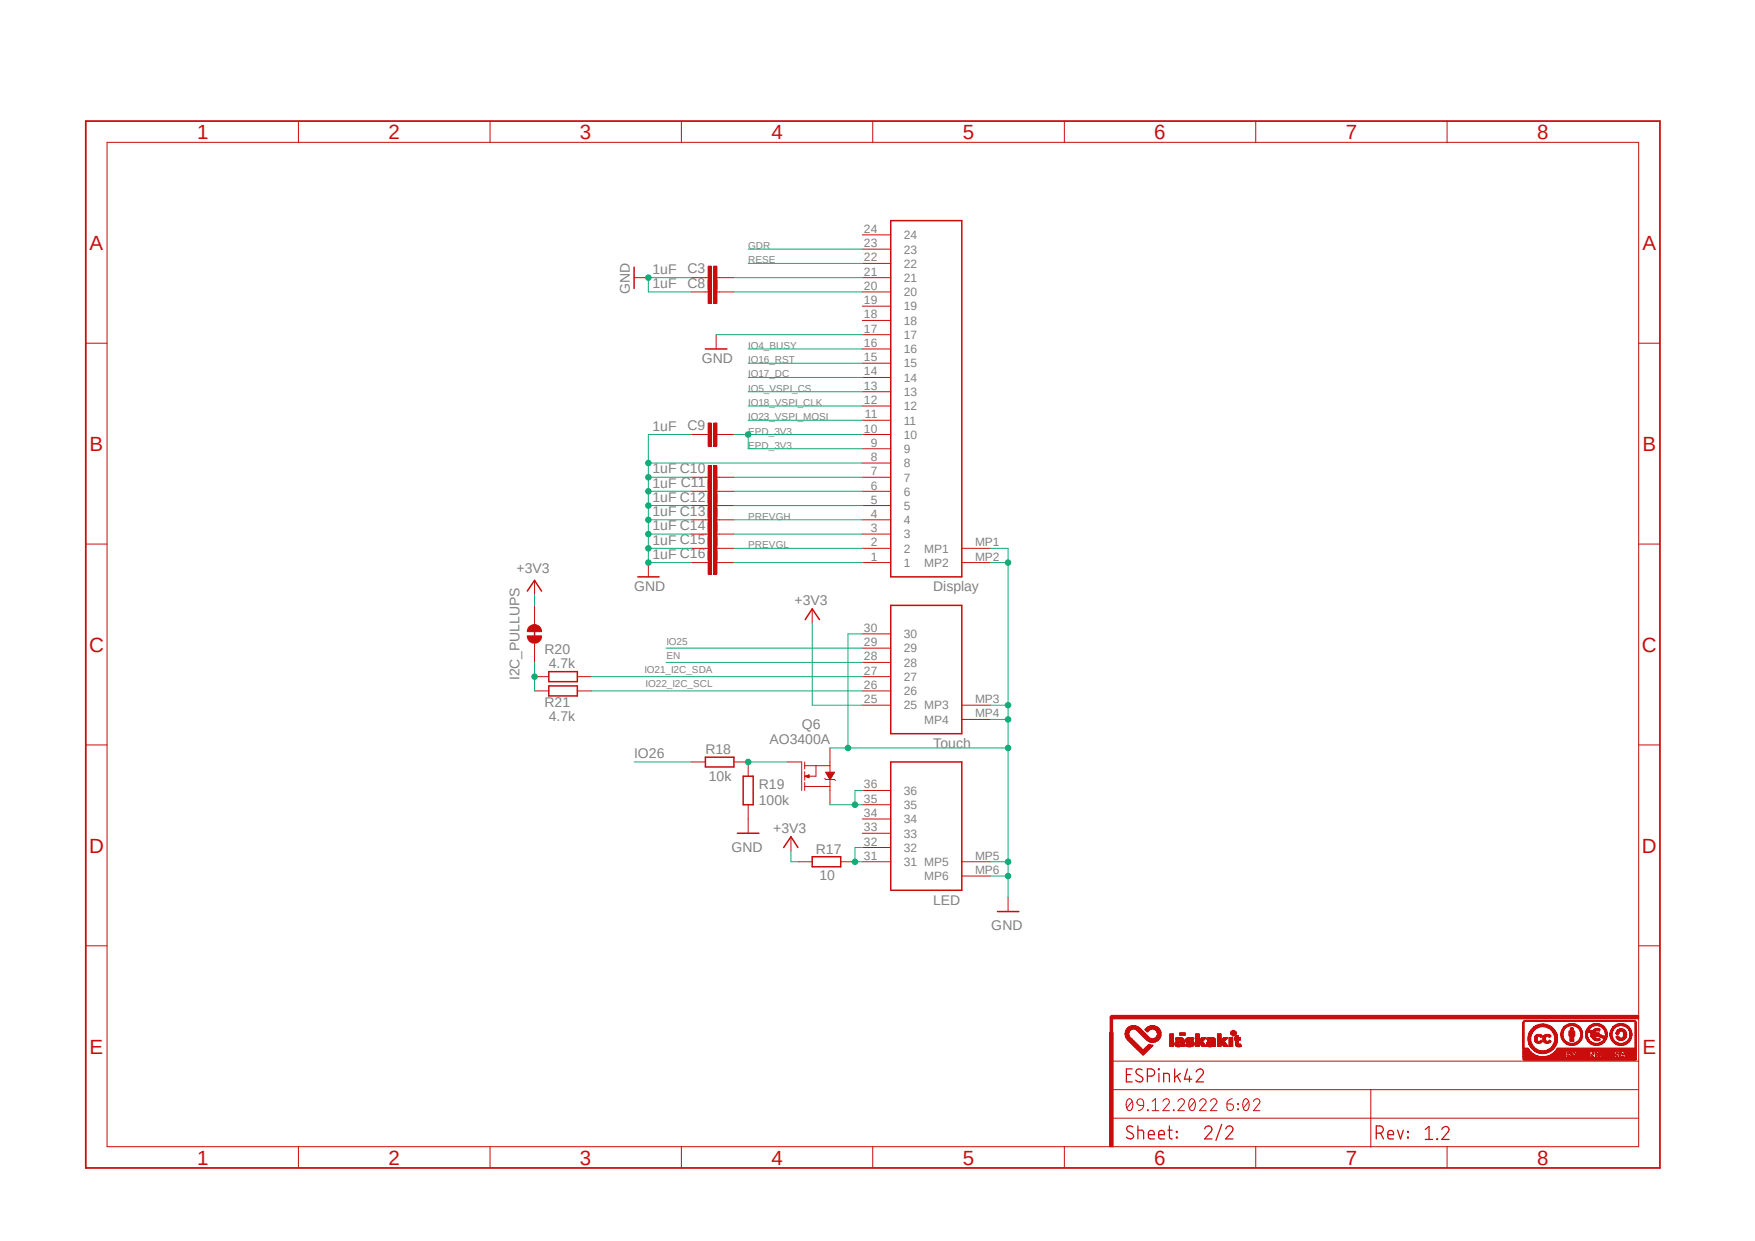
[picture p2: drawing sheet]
<svg xmlns="http://www.w3.org/2000/svg" width="297mm" height="210mm" viewBox="0 0 297 210" stroke-linecap="round" stroke-linejoin="round" font-family="sans-serif">
<defs><g id="words">
<g font-size="3.5" fill="#c90d0c">
<text x="33.4" y="23.5">1</text>
<text x="65.7" y="23.5">2</text>
<text x="98.1" y="23.5">3</text>
<text x="130.6" y="23.5">4</text>
<text x="162.9" y="23.5">5</text>
<text x="195.3" y="23.5">6</text>
<text x="227.8" y="23.5">7</text>
<text x="260.1" y="23.5">8</text>
<text x="15.2" y="42.3">A</text>
<text x="278" y="42.3">A</text>
<text x="15.2" y="76.3">B</text>
<text x="278" y="76.3">B</text>
<text x="15.1" y="110.3">C</text>
<text x="277.9" y="110.3">C</text>
<text x="15.1" y="144.3">D</text>
<text x="277.9" y="144.3">D</text>
<text x="15.2" y="178.3">E</text>
<text x="278" y="178.3">E</text>
<text x="33.4" y="197.1">1</text>
<text x="65.7" y="197.1">2</text>
<text x="98.1" y="197.1">3</text>
<text x="130.6" y="197.1">4</text>
<text x="162.9" y="197.1">5</text>
<text x="195.3" y="197.1">6</text>
<text x="227.8" y="197.1">7</text>
<text x="260.1" y="197.1">8</text>
</g>
<g font-size="2.4" fill="#808080">
<text x="110.4" y="46.4">1uF</text>
<text x="116.4" y="46.3">C3</text>
<text x="106.6" y="49.8" transform="rotate(-90 106.6 49.8)">GND</text>
<text x="110.4" y="48.8">1uF</text>
<text x="116.4" y="48.7">C8</text>
<text x="118.8" y="61.5">GND</text>
<text x="110.4" y="72.9">1uF</text>
<text x="116.4" y="72.8">C9</text>
<text x="110.4" y="80.1">1uF C10</text>
<text x="110.4" y="82.5">1uF C11</text>
<text x="110.4" y="84.9">1uF C12</text>
<text x="110.4" y="87.3">1uF C13</text>
<text x="110.4" y="89.7">1uF C14</text>
<text x="110.4" y="92.2">1uF C15</text>
<text x="110.4" y="94.6">1uF C16</text>
<text x="87.4" y="97">+3V3</text>
<text x="107.3" y="100">GND</text>
<text x="157.9" y="100">Display</text>
<text x="134.5" y="102.4">+3V3</text>
<text x="92.2" y="110.7">R20</text>
<text x="92.9" y="113.1">4.7k</text>
<text x="87.9" y="115.1" transform="rotate(-90 87.9 115.1)">I2C_PULLUPS</text>
<text x="92.2" y="119.7">R21</text>
<text x="92.9" y="122.1">4.7k</text>
<text x="130.2" y="125.9">AO3400A</text>
<text x="135.7" y="123.4">Q6</text>
<text x="107.3" y="128.4">IO26</text>
<text x="119.4" y="127.6">R18</text>
<text x="157.9" y="126.6">Touch</text>
<text x="120" y="132.1">10k</text>
<text x="128.4" y="136.3">100k</text>
<text x="128.4" y="133.6">R19</text>
<text x="130.9" y="141">+3V3</text>
<text x="123.8" y="144.1">GND</text>
<text x="138.1" y="144.4">R17</text>
<text x="138.7" y="149">10</text>
<text x="157.9" y="153.1">LED</text>
<text x="167.8" y="157.4">GND</text>
</g>
<g font-size="2" fill="#808080">
<text x="146.2" y="41.8">23</text>
<text x="146.2" y="39.4">24</text>
<text x="153" y="40.5">24</text>
<text x="146.2" y="46.7">21</text>
<text x="146.2" y="44.2">22</text>
<text x="153" y="47.7">21</text>
<text x="153" y="45.3">22</text>
<text x="153" y="42.9">23</text>
<text x="146.2" y="53.9">18</text>
<text x="146.2" y="51.5">19</text>
<text x="146.2" y="49.1">20</text>
<text x="153" y="52.5">19</text>
<text x="153" y="50.1">20</text>
<text x="146.2" y="58.7">16</text>
<text x="146.2" y="56.3">17</text>
<text x="153" y="59.8">16</text>
<text x="153" y="57.4">17</text>
<text x="153" y="54.9">18</text>
<text x="146.2" y="66">13</text>
<text x="146.2" y="63.5">14</text>
<text x="146.2" y="61.1">15</text>
<text x="153" y="64.6">14</text>
<text x="153" y="62.2">15</text>
<text x="146.2" y="68.4">12</text>
<text x="146.4" y="70.8">11</text>
<text x="153" y="71.8">11</text>
<text x="153" y="69.4">12</text>
<text x="153" y="67">13</text>
<text x="146.2" y="73.2">10</text>
<text x="147.4" y="75.6">9</text>
<text x="153" y="76.7">9</text>
<text x="153" y="74.3">10</text>
<text x="147.4" y="82.8">6</text>
<text x="147.4" y="80.4">7</text>
<text x="147.4" y="78">8</text>
<text x="153" y="83.9">6</text>
<text x="153" y="81.5">7</text>
<text x="153" y="79.1">8</text>
<text x="147.4" y="87.6">4</text>
<text x="147.4" y="85.2">5</text>
<text x="153" y="88.7">4</text>
<text x="153" y="86.3">5</text>
<text x="147.4" y="94.9">1</text>
<text x="147.4" y="92.5">2</text>
<text x="147.4" y="90">3</text>
<text x="153" y="95.9">1</text>
<text x="153" y="93.5">2</text>
<text x="153" y="91.1">3</text>
<text x="156.4" y="95.9">MP2</text>
<text x="156.4" y="93.5">MP1</text>
<text x="165" y="94.9">MP2</text>
<text x="165" y="92.5">MP1</text>
<text x="146.2" y="106.9">30</text>
<text x="153" y="108">30</text>
<text x="146.2" y="109.3">29</text>
<text x="146.2" y="111.8">28</text>
<text x="153" y="110.4">29</text>
<text x="153" y="112.8">28</text>
<text x="146.2" y="114.2">27</text>
<text x="146.2" y="116.6">26</text>
<text x="146.2" y="119">25</text>
<text x="153" y="115.2">27</text>
<text x="153" y="117.6">26</text>
<text x="165" y="119">MP3</text>
<text x="153" y="120.1">25 MP3</text>
<text x="156.4" y="122.5">MP4</text>
<text x="165" y="121.4">MP4</text>
<text x="146.2" y="133.4">36</text>
<text x="146.2" y="135.8">35</text>
<text x="153" y="134.5">36</text>
<text x="153" y="136.9">35</text>
<text x="146.2" y="138.3">34</text>
<text x="146.2" y="140.7">33</text>
<text x="146.2" y="143.1">32</text>
<text x="153" y="139.3">34</text>
<text x="153" y="141.7">33</text>
<text x="146.2" y="145.5">31</text>
<text x="153" y="144.1">32</text>
<text x="153" y="146.6">31 MP5</text>
<text x="156.4" y="149">MP6</text>
<text x="165" y="147.9">MP6</text>
<text x="165" y="145.5">MP5</text>
</g>
<g font-size="1.7" fill="#808080">
<text x="126.6" y="44.6">RESE</text>
<text x="126.6" y="42.2">GDR</text>
<text x="126.6" y="59.1">IO4_BUSY</text>
<text x="126.6" y="63.9">IO17_DC</text>
<text x="126.6" y="61.5">IO16_RST</text>
<text x="126.6" y="71.1">IO23_VSPI_MOSI</text>
<text x="126.6" y="68.7">IO18_VSPI_CLK</text>
<text x="126.6" y="66.3">IO5_VSPI_CS</text>
<text x="126.6" y="73.5">EPD_3V3</text>
<text x="126.6" y="75.9">EPD_3V3</text>
<text x="126.6" y="88">PREVGH</text>
<text x="126.6" y="92.8">PREVGL</text>
<text x="109.1" y="113.9">IO21_I2C_SDA</text>
<text x="112.8" y="109.1">IO25</text>
<text x="112.8" y="111.5">EN</text>
<text x="109.3" y="116.3">IO22_I2C_SCL</text>
</g>
</g></defs>
<path d="M14.2 20.2l267.1 177.8M281.3 20.2l-267.1 177.8" fill="none" stroke="#fff" stroke-width=".17"/>
<path d="M187.8 174.8h.6v19.3h-.6z" fill-rule="evenodd" fill="#c90d0c"/>
<path d="M187.8 174.8h.6v19.3h-.6z" fill="none" stroke="#c90d0c" stroke-width=".17"/>
<path d="M188.1 171.8h89.2v.6h-89.2z" fill-rule="evenodd" fill="#c90d0c"/>
<g fill="none" stroke="#c90d0c" stroke-width=".17">
<path d="M188.1 171.8h89.2v.6h-89.2zM190.4 175.1h.7M190.4 175h.6M190.4 174.9h.6M190.4 174.8h.7M190.5 175.5h.7M190.5 175.4h.7M190.5 175.4h.6M190.5 175.3h.6M190.5 175.2h.6M190.5 174.8h.6M190.5 174.7h.6"/>
<path d="M190.5 174.6h.6M190.5 174.5h.7M190.5 174.4h.8M190.6 175.7h.8M190.6 175.6h.7M190.6 174.4h.7M190.6 174.3h.7M190.6 174.3h.8M190.6 175.7h.9M190.6 174.2h.9M190.6 174.2h1M190.6 174.2h1.1"/>
<path d="M190.7 175.8h.9M190.7 175.8h.8M190.7 174.1h2.3M190.8 175.9h.8M190.8 174.1h2.2M190.8 176h.9M190.8 174h2.2M190.8 174h2.1M190.8 173.9h2.1M190.9 176.1h.9M190.9 176h.9M190.9 173.9h1.9"/>
<path d="M191 176.1h.9M191 173.9h1.7M191 173.8h1.7M191.1 176.2h.8M191.1 173.8h1.5M191.1 176.2h.9M191.1 176.3h.9M191.1 173.7h1.4M191.2 176.4h.9M191.2 173.7h1.3M191.3 176.4h.9M191.3 176.5h.9"/>
<path d="M191.4 176.5h.9M191.4 173.7h.9M191.4 173.6h.9M191.4 176.6h.9M191.5 176.6h.9M191.5 176.7h.9M191.5 173.6h.7M191.6 176.7h.8M191.6 176.7h.9M191.6 176.8h1M191.6 176.8h.9M191.7 176.9h.9"/>
<path d="M191.8 176.9h.9M191.8 177h.9M191.9 177h.9M191.9 177h.8M191.9 177.1h.9M192 177.2h.9M192 177.1h.8M192 177.2h1M192 174.2h1.1M192.1 177.2h.9M192.1 174.2h1M192.2 177.3h.8"/>
<path d="M192.2 177.3h.9M192.2 174.2h.9M192.2 177.4h.9M192.3 177.4h.9M192.3 174.3h.9M192.3 177.5h.9M192.3 174.3h1M192.4 177.5h.9M192.4 174.4h.9M192.4 177.6h.9M192.5 177.6h.9M192.5 174.5h.9"/>
<path d="M192.5 177.7h.9M192.6 177.7h.8M192.6 174.5h.8M192.6 177.8h1.7M192.6 174.6h.9M192.7 177.8h1.5M192.7 174.7h.9M192.7 174.6h.8M192.7 177.9h1.5M192.8 174.8h.9M192.8 174.7h.8M192.8 177.9h1.3"/>
<path d="M192.9 178h1.1M192.9 178h1.2M192.9 174.8h.9M192.9 174.9h.9M193 178.1h.9M193 178.1h1M193 174.9h.8M193 175h.9M193.1 178.2h.7M193.1 175.1h.9M193.1 175h.9M193.2 178.3h.6"/>
<path d="M193.2 175.1h.9M193.2 178.4h.5M193.2 178.3h.5M193.2 175.2h.9M193.3 175.2h.8M193.3 178.4h.3M193.3 175.3h.9M193.3 178.5h.2M193.4 175.3h.9M193.4 178.6h.1M193.4 178.5h.1M193.4 175.4h1"/>
<path d="M193.4 175.4h.9M193.5 177.7h.8M193.5 177.7h.9M193.5 177.6h.9M193.5 175.5h.9M193.6 177.5h.9M193.6 175.6h.9M193.7 177.5h.8M193.7 175.6h.9M193.7 177.5h.9M193.7 175.7h.9M193.8 177.4h.8"/>
<path d="M193.8 177.4h.9M193.8 175.7h.9M193.8 174.3h.8M193.8 174.2h.9M193.8 174.2h1M193.8 174.2h1.1M193.8 177.3h.9M193.8 175.8h2.4M193.8 175.8h1.1M193.8 174.3h.7M193.9 177.3h.8M193.9 175.9h2.3"/>
<path d="M193.9 174.4h.5M193.9 174.1h2.3M193.9 177.2h.9M193.9 175.9h2.2M194 177.2h.9M194 174.5h.4M194 176h2.1M194 175.9h2.1M194 174h2.1M194 173.9h2.1M194.1 177.1h.8M194.1 176h1.9"/>
<path d="M194.1 174.5h.2M194.1 176.1h1.9M194.1 174.6h.1M194.1 174.6h.2M194.1 177h.9M194.1 173.9h1.9M194.2 177h.9M194.2 176.1h1.7M194.2 173.9h1.7M194.2 176.9h.9M194.2 173.8h1.7M194.3 173.8h1.5"/>
<path d="M194.3 176.9h.8M194.4 176.8h.3M194.4 176.2h1.4M194.4 173.7h1.3M194.4 176.8h.1M194.4 176.7h.1M194.4 176.2h1.3M194.5 176.3h1.1M194.6 176.4h.9M194.6 173.7h.9M194.6 173.6h.9M194.7 173.6h.7"/>
<path d="M194.9 176.4h.3M195.2 174.2h1.1M195.2 175.8h1M195.3 174.2h1M195.4 175.7h.9M195.4 174.2h.9M195.5 174.3h.8M195.5 175.6h.8M195.6 175.6h.7M195.6 174.4h.7M195.7 175.6h.6M195.7 175.5h.6"/>
<path d="M195.7 175.5h.7M195.7 174.5h.7M195.7 175.4h.7M195.7 175.3h.8M195.7 174.6h.8M195.7 174.6h.7M195.8 175.3h.7M195.8 174.7h.7M195.8 175.2h.7M195.8 174.8h.7M195.9 175.1h.5M195.9 175h.5"/>
<path d="M195.9 175h.6M195.9 174.9h.6M195.9 174.9h.5M195.9 174.8h.5M198 177.1h.6M198 177h.6M198 176.9h.6M198 176.8h.6M198 176.7h.6M198 176.6h.6M198 176.5h.6M198 176.4h.6"/>
<path d="M198 176.3h.6M198 176.2h.6M198 176.1h.6M198 176h.6M198 175.9h.6M198 175.8h.6M198 175.7h.6M198 175.6h.6M198 175.5h.6M198 175.4h.6M198 175.3h.6M198 175.2h.6"/>
<path d="M198 175.1h.6M198 175h.6M198.8 176.8h1.6M198.8 176.7h.7M198.8 176.7h.6M198.8 176.6h.6M198.8 176.5h.8M198.9 176.9h1.5M198.9 176.5h1.5M198.9 176.4h1.5M198.9 177h1.5M198.9 175.9h1.4"/>
<path d="M198.9 175.8h1.4M198.9 175.8h1.3M198.9 175.7h1.3M199 177h1.4M199 176h1.4M199 175.9h1.4M199 176.3h1.4M199.1 177.1h1.3M199.1 176.1h.2M199.1 176.3h1.3M199.1 176.1h.1M199.1 175.6h1"/>
<path d="M199.2 177.2h.4M199.2 177.1h.4M199.2 176.2h1.2M199.2 175.6h.7M199.6 176.7h.8M199.6 175.2h1M199.6 175.1h1M199.6 175h1M199.6 174.9h1M199.6 174.8h1M199.7 176.7h.7M199.7 176.1h.7"/>
<path d="M199.8 176.1h.6M199.8 176.7h.6M199.8 176.6h.6M199.8 176.5h.6M199.8 176.2h.6M200.6 177h1.4M200.6 176.9h1.5M200.6 176.1h.9M200.6 176.1h.7M200.6 176.1h.6M200.6 176h.7M200.7 177h1.2"/>
<path d="M200.7 176.9h1.4M200.7 176.8h1.4M200.7 176.3h1.2M200.7 176.2h1.1M200.7 176.2h1M200.7 176h1.3M200.7 175.9h1.3M200.7 176.7h1.4M200.7 176.7h.6M200.7 176.4h1.3M200.7 176.3h1.3M200.7 177.1h1.1"/>
<path d="M200.7 176.4h1.4M200.7 175.8h1.3M200.8 176.7h.1M200.8 176.6h.1M200.8 175.7h1.3M200.9 176.5h1.2M200.9 176.4h1.2M201 176.5h1.1M201 175.6h.9M201 177.2h.5M201 177.1h.5M201.1 175.6h.7"/>
<path d="M201.3 176.6h.8M201.4 176.7h.7M201.5 176.6h.6M201.5 176.7h.6M201.6 176h.3M201.7 176.1h.2M202.4 177.1h.5M202.4 177h.5M202.4 176.9h.5M202.4 176.8h.5M202.4 176.7h.6M202.4 176.7h1.4"/>
<path d="M202.4 176.6h1.4M202.4 176.5h1.4M202.4 176.5h1.3M202.4 176.4h1.3M202.4 176.4h1.2M202.4 176.3h1.1M202.4 176.2h1.1M202.4 176.1h1.2M202.4 176.1h1.3M202.4 176h1.4M202.4 176h.5M202.4 175.9h.5"/>
<path d="M202.4 175.8h.5M202.4 175.7h.5M202.4 175.6h.5M202.4 175.5h.5M202.4 175.4h.5M202.4 175.3h.5M202.4 175.2h.5M202.4 175.1h.5M202.4 175h.5M203 176h.8M203.1 175.9h.7M203.1 175.9h.8"/>
<path d="M203.1 176.7h.8M203.2 176.7h.7M203.2 175.9h.7M203.2 176.8h.8M203.2 176.8h.7M203.2 175.8h.8M203.2 176.9h.8M203.2 175.7h.8M203.3 176.9h.7M203.3 175.7h.8M203.4 177h.7M203.4 177h.6"/>
<path d="M203.4 175.6h.7M203.4 177.1h.7M204.2 176.7h.7M204.2 176.7h.6M204.2 176.6h.6M204.2 176.9h1.5M204.2 176.8h1.5M204.2 176.5h.7M204.2 176.5h1.5M204.2 176.4h1.5M204.3 177h1.4M204.3 176.9h1.4"/>
<path d="M204.3 176.4h1.4M204.3 175.9h1.4M204.3 175.8h1.4M204.3 175.8h1.3M204.3 175.7h1.3M204.3 175.7h1.2M204.3 176h1.4M204.3 176.3h1.4M204.3 176.1h.3M204.4 177.1h.7M204.4 176.1h.1M204.4 176.3h1.3"/>
<path d="M204.4 175.6h1M204.5 176.2h1.2M204.6 177.2h.4M204.6 177.1h.4M204.6 175.6h.7M205 176.7h.7M205.1 176.7h.6M205.1 176.1h.6M205.1 176.6h.6M205.1 176.5h.6M205.1 176.2h.6M205.2 177.1h.5"/>
<path d="M206 177.1h.6M206 177h.6M206 176.9h.6M206 176.8h.6M206 176.7h.7M206 176.6h1.4M206 176.5h1.4M206 176.4h1.3M206 176.3h1.2M206 176.2h1.2M206 176.1h1.3M206 176.1h1.4"/>
<path d="M206 176h.6M206 175.9h.6M206 175.8h.6M206 175.7h.6M206 175.6h.6M206 175.5h.6M206 175.4h.6M206 175.3h.6M206 175.2h.6M206 175.1h.6M206 175h.6M206.7 176h.7"/>
<path d="M206.8 175.9h.7M206.8 175.9h.8M206.8 176.7h.8M206.8 176.7h.7M206.9 176.8h.7M206.9 175.8h.7M206.9 176.9h.8M206.9 175.7h.8M207 177h.8M207 177h.7M207 176.9h.7M207 175.7h.8"/>
<path d="M207.1 177h.8M207.1 175.6h.7M207.1 177.1h.8M208 177.1h.6M208 177h.6M208 176.9h.6M208 176.8h.6M208 176.7h.6M208 176.6h.6M208 176.5h.6M208 176.4h.6M208 176.3h.6"/>
<path d="M208 176.2h.6M208 176.1h.6M208 176h.6M208 175.9h.6M208 175.8h.6M208 175.7h.6M208 175.6h.6M208.3 175h.9M208.3 174.9h.9M208.3 174.8h.9M208.3 174.7h.9M208.3 174.6h.9"/>
<path d="M208.5 175.3h.5M208.5 175.2h.5M208.5 175.1h.5M208.5 175h.5M208.5 174.6h.5M208.5 174.5h.5M208.5 174.4h.5M208.9 176h1M208.9 175.9h1M208.9 175.8h1M208.9 175.7h1M208.9 175.6h1"/>
<path d="M209 175.6h.9M209.1 176.7h.9M209.1 176.7h.5M209.1 176.6h.5M209.1 176.5h.5M209.1 176.4h.5M209.1 176.3h.5M209.1 176.2h.5M209.1 176.1h.5M209.1 175.6h.5M209.1 175.5h.5M209.1 175.4h.5"/>
<path d="M209.1 175.3h.5M209.1 176.9h.9M209.1 176.8h.9M209.2 177h.9M209.2 177h.8M209.2 176.9h.8M209.3 177.1h.8M209.5 177.2h.4M209.5 177.1h.4M257.8 179.3h19.1v.1h-19.1zM257.8 179.2h19.1v.1h-19.1zM257.8 179.2h19.1h-19.1z"/>
<path d="M257.8 179.1h19.1v.1h-19.1zM257.8 179h19.1v.1h-19.1zM257.8 178.9h7.2v.1h-7.2zM257.8 179.3h19.1M257.8 179.2h19.1M257.8 179.1h19.1M257.8 179h19.1M257.8 179h7.2M257.8 179.4h19.1"/>
</g>
<path d="M265.6 178.9l.6 .1z" fill-rule="evenodd" fill="#c90d0c"/>
<path d="M265.6 178.9l.6 .1zM266.5 178.9h2.6v.1h-2.6zM266.5 179h2.6" fill="none" stroke="#c90d0c" stroke-width=".17"/>
<path d="M269.4 178.9l.3 .1z" fill-rule="evenodd" fill="#c90d0c"/>
<path d="M269.4 178.9l.3 .1z" fill="none" stroke="#c90d0c" stroke-width=".17"/>
<path d="M270 178.9l.4 .1z" fill-rule="evenodd" fill="#c90d0c"/>
<path d="M270 178.9l.4 .1zM270.8 178.9h2.6v.1h-2.6zM270.8 179h2.6" fill="none" stroke="#c90d0c" stroke-width=".17"/>
<path d="M273.9 178.9l.2 .1z" fill-rule="evenodd" fill="#c90d0c"/>
<path d="M273.9 178.9l.2 .1z" fill="none" stroke="#c90d0c" stroke-width=".17"/>
<path d="M274.4 178.9l.5 .1z" fill-rule="evenodd" fill="#c90d0c"/>
<path d="M274.4 178.9l.5 .1z" fill="none" stroke="#c90d0c" stroke-width=".17"/>
<path d="M275.2 178.9l1.7 .1z" fill-rule="evenodd" fill="#c90d0c"/>
<path d="M257.8 178.9h7.2v.1h-7.2zM257.8 178.9h7.2M275.2 178.9l1.7 .1z" fill="none" stroke="#c90d0c" stroke-width=".17"/>
<path d="M265.7 178.9l.5 .1z" fill-rule="evenodd" fill="#c90d0c"/>
<path d="M265.7 178.9l.5 .1zM266.5 178.9h2.6v.1h-2.6zM266.5 178.9h2.6" fill="none" stroke="#c90d0c" stroke-width=".17"/>
<path d="M269.3 178.9l.4 .1z" fill-rule="evenodd" fill="#c90d0c"/>
<path d="M269.3 178.9l.4 .1z" fill="none" stroke="#c90d0c" stroke-width=".17"/>
<path d="M270 178.9l.3 .1z" fill-rule="evenodd" fill="#c90d0c"/>
<path d="M270 178.9l.3 .1zM270.9 178.9l2.4 .1zM270.9 178.9h2.4" fill="none" stroke="#c90d0c" stroke-width=".17"/>
<path d="M274 178.9l.1 .1z" fill-rule="evenodd" fill="#c90d0c"/>
<path d="M274 178.9l.1 .1z" fill="none" stroke="#c90d0c" stroke-width=".17"/>
<path d="M274.4 178.9l.4 .1z" fill-rule="evenodd" fill="#c90d0c"/>
<path d="M274.4 178.9l.4 .1z" fill="none" stroke="#c90d0c" stroke-width=".17"/>
<path d="M275.2 178.9l1.7 .1z" fill-rule="evenodd" fill="#c90d0c"/>
<path d="M257.8 178.8h7.2v.1h-7.2zM257.8 178.9h7.2M275.2 178.9l1.7 .1z" fill="none" stroke="#c90d0c" stroke-width=".17"/>
<path d="M265.8 178.8l.4 .1z" fill-rule="evenodd" fill="#c90d0c"/>
<path d="M265.8 178.8l.4 .1zM266.5 178.8l2.6 .1zM266.5 178.9h2.6" fill="none" stroke="#c90d0c" stroke-width=".17"/>
<path d="M269.3 178.8l.4 .1z" fill-rule="evenodd" fill="#c90d0c"/>
<path d="M269.3 178.8l.4 .1z" fill="none" stroke="#c90d0c" stroke-width=".17"/>
<path d="M270 178.8l.3 .1z" fill-rule="evenodd" fill="#c90d0c"/>
<path d="M270 178.8l.3 .1zM271 178.8l2.3 .1zM271 178.9h2.3" fill="none" stroke="#c90d0c" stroke-width=".17"/>
<path d="M274 178.8l.1 .1z" fill-rule="evenodd" fill="#c90d0c"/>
<path d="M274 178.8l.1 .1z" fill="none" stroke="#c90d0c" stroke-width=".17"/>
<path d="M274.4 178.8l.4 .1z" fill-rule="evenodd" fill="#c90d0c"/>
<path d="M274.4 178.8l.4 .1z" fill="none" stroke="#c90d0c" stroke-width=".17"/>
<path d="M275.2 178.8l1.7 .1z" fill-rule="evenodd" fill="#c90d0c"/>
<path d="M257.8 178.8h2.9v.1h-2.9zM257.8 178.8h2.9M261.5 178.8h3.5v.1h-3.5zM261.5 178.8h3.5M275.2 178.8l1.7 .1z" fill="none" stroke="#c90d0c" stroke-width=".17"/>
<path d="M265.8 178.8l.4 .1z" fill-rule="evenodd" fill="#c90d0c"/>
<path d="M265.8 178.8l.4 .1zM266.5 178.8h2.6v.1h-2.6zM266.5 178.8h2.6" fill="none" stroke="#c90d0c" stroke-width=".17"/>
<path d="M269.4 178.8l.2 .1z" fill-rule="evenodd" fill="#c90d0c"/>
<path d="M269.4 178.8l.2 .1z" fill="none" stroke="#c90d0c" stroke-width=".17"/>
<path d="M270 178.8l.3 .1z" fill-rule="evenodd" fill="#c90d0c"/>
<path d="M270 178.8l.3 .1zM271 178.8l2.2 .1zM271 178.8h2.2" fill="none" stroke="#c90d0c" stroke-width=".17"/>
<path d="M274.1 178.8l.1 .1z" fill-rule="evenodd" fill="#c90d0c"/>
<path d="M274.1 178.8l.1 .1z" fill="none" stroke="#c90d0c" stroke-width=".17"/>
<path d="M274.4 178.8l.4 .1z" fill-rule="evenodd" fill="#c90d0c"/>
<path d="M274.4 178.8l.4 .1z" fill="none" stroke="#c90d0c" stroke-width=".17"/>
<path d="M275.1 178.8l1.8 .1z" fill-rule="evenodd" fill="#c90d0c"/>
<path d="M257.8 178.7h2.6v.1h-2.6zM257.8 178.8h2.6M261.7 178.7h3.3v.1h-3.3zM261.7 178.8h3.3M275.1 178.8l1.8 .1z" fill="none" stroke="#c90d0c" stroke-width=".17"/>
<path d="M265.9 178.7l.3 .1z" fill-rule="evenodd" fill="#c90d0c"/>
<path d="M265.9 178.7l.3 .1zM266.5 178.7h2.6v.1h-2.6zM266.5 178.8h2.6" fill="none" stroke="#c90d0c" stroke-width=".17"/>
<path d="M269.3 178.7l.3 .1z" fill-rule="evenodd" fill="#c90d0c"/>
<path d="M269.3 178.7l.3 .1z" fill="none" stroke="#c90d0c" stroke-width=".17"/>
<path d="M270 178.7l.2 .1z" fill-rule="evenodd" fill="#c90d0c"/>
<path d="M270 178.7l.2 .1zM271.1 178.7l2.1 .1zM271.1 178.8h2.1" fill="none" stroke="#c90d0c" stroke-width=".17"/>
<path d="M274.1 178.7l.1 .1z" fill-rule="evenodd" fill="#c90d0c"/>
<path d="M274.1 178.7l.1 .1z" fill="none" stroke="#c90d0c" stroke-width=".17"/>
<path d="M274.4 178.7l.4 .1z" fill-rule="evenodd" fill="#c90d0c"/>
<path d="M274.4 178.7l.4 .1z" fill="none" stroke="#c90d0c" stroke-width=".17"/>
<path d="M275.1 178.7l1.8 .1z" fill-rule="evenodd" fill="#c90d0c"/>
<path d="M257.7 178.7h2.6v.1h-2.6zM257.7 178.7h2.6M261.9 178.7h3.1v.1h-3.1zM261.9 178.7h3.1M275.1 178.7l1.8 .1z" fill="none" stroke="#c90d0c" stroke-width=".17"/>
<path d="M265.2 178.7l.4 .1z" fill-rule="evenodd" fill="#c90d0c"/>
<path d="M265.2 178.7l.4 .1z" fill="none" stroke="#c90d0c" stroke-width=".17"/>
<path d="M265.9 178.7l.3 .1z" fill-rule="evenodd" fill="#c90d0c"/>
<path d="M265.9 178.7l.3 .1zM266.5 178.7h2.6v.1h-2.6zM266.5 178.7h2.6" fill="none" stroke="#c90d0c" stroke-width=".17"/>
<path d="M269.3 178.7l.3 .1z" fill-rule="evenodd" fill="#c90d0c"/>
<path d="M269.3 178.7l.3 .1z" fill="none" stroke="#c90d0c" stroke-width=".17"/>
<path d="M270 178.7l.2 .1z" fill-rule="evenodd" fill="#c90d0c"/>
<path d="M270 178.7l.2 .1z" fill="none" stroke="#c90d0c" stroke-width=".17"/>
<path d="M270.5 178.7l.3 .1z" fill-rule="evenodd" fill="#c90d0c"/>
<path d="M270.5 178.7l.3 .1zM271.1 178.7l2.1 .1zM271.1 178.7h2.1" fill="none" stroke="#c90d0c" stroke-width=".17"/>
<path d="M273.5 178.7l.3 .1z" fill-rule="evenodd" fill="#c90d0c"/>
<path d="M273.5 178.7l.3 .1z" fill="none" stroke="#c90d0c" stroke-width=".17"/>
<path d="M274.1 178.7l.1 .1z" fill-rule="evenodd" fill="#c90d0c"/>
<path d="M274.1 178.7l.1 .1z" fill="none" stroke="#c90d0c" stroke-width=".17"/>
<path d="M275.1 178.7l1.8 .1z" fill-rule="evenodd" fill="#c90d0c"/>
<path d="M257.8 178.6l2.3 .1zM257.8 178.7h2.3M262.1 178.6h2.9v.1h-2.9zM262.1 178.7h2.9M275.1 178.7l1.8 .1z" fill="none" stroke="#c90d0c" stroke-width=".17"/>
<path d="M265.2 178.6l.4 .1z" fill-rule="evenodd" fill="#c90d0c"/>
<path d="M265.2 178.6l.4 .1z" fill="none" stroke="#c90d0c" stroke-width=".17"/>
<path d="M265.9 178.6l.3 .1z" fill-rule="evenodd" fill="#c90d0c"/>
<path d="M265.9 178.6l.3 .1zM266.5 178.6h2.6v.1h-2.6zM266.5 178.7h2.6" fill="none" stroke="#c90d0c" stroke-width=".17"/>
<path d="M269.4 178.6l.1 .1z" fill-rule="evenodd" fill="#c90d0c"/>
<path d="M269.4 178.6l.1 .1z" fill="none" stroke="#c90d0c" stroke-width=".17"/>
<path d="M270 178.6l.2 .1z" fill-rule="evenodd" fill="#c90d0c"/>
<path d="M270 178.6l.2 .1z" fill="none" stroke="#c90d0c" stroke-width=".17"/>
<path d="M270.5 178.6l.3 .1z" fill-rule="evenodd" fill="#c90d0c"/>
<path d="M270.5 178.6l.3 .1zM271.1 178.6l2.1 .1zM271.1 178.7h2.1" fill="none" stroke="#c90d0c" stroke-width=".17"/>
<path d="M273.5 178.6l.3 .1z" fill-rule="evenodd" fill="#c90d0c"/>
<path d="M273.5 178.6l.3 .1z" fill="none" stroke="#c90d0c" stroke-width=".17"/>
<path d="M274.1 178.6l.1 .1z" fill-rule="evenodd" fill="#c90d0c"/>
<path d="M274.1 178.6l.1 .1z" fill="none" stroke="#c90d0c" stroke-width=".17"/>
<path d="M275.1 178.6l1.8 .1z" fill-rule="evenodd" fill="#c90d0c"/>
<path d="M257.8 178.6l2.2 .1zM257.8 178.6h2.2M262.2 178.6h2.8v.1h-2.8zM262.2 178.6h2.8M275.1 178.6l1.8 .1z" fill="none" stroke="#c90d0c" stroke-width=".17"/>
<path d="M265.2 178.6l.4 .1z" fill-rule="evenodd" fill="#c90d0c"/>
<path d="M265.2 178.6l.4 .1z" fill="none" stroke="#c90d0c" stroke-width=".17"/>
<path d="M265.9 178.6l.3 .1z" fill-rule="evenodd" fill="#c90d0c"/>
<path d="M265.9 178.6l.3 .1zM266.5 178.6h2.6v.1h-2.6zM266.5 178.6h2.6" fill="none" stroke="#c90d0c" stroke-width=".17"/>
<path d="M269.4 178.6l.1 .1z" fill-rule="evenodd" fill="#c90d0c"/>
<path d="M269.4 178.6l.1 .1z" fill="none" stroke="#c90d0c" stroke-width=".17"/>
<path d="M270 178.6l.2 .1z" fill-rule="evenodd" fill="#c90d0c"/>
<path d="M270 178.6l.2 .1z" fill="none" stroke="#c90d0c" stroke-width=".17"/>
<path d="M270.4 178.6l.4 .1z" fill-rule="evenodd" fill="#c90d0c"/>
<path d="M270.4 178.6l.4 .1zM271.1 178.6l2.1 .1zM271.1 178.6h2.1" fill="none" stroke="#c90d0c" stroke-width=".17"/>
<path d="M273.5 178.6l.3 .1z" fill-rule="evenodd" fill="#c90d0c"/>
<path d="M273.5 178.6l.3 .1z" fill="none" stroke="#c90d0c" stroke-width=".17"/>
<path d="M274.2 178.6v.1z" fill-rule="evenodd" fill="#c90d0c"/>
<path d="M274.2 178.6v.1z" fill="none" stroke="#c90d0c" stroke-width=".17"/>
<path d="M275.1 178.6l1.8 .1z" fill-rule="evenodd" fill="#c90d0c"/>
<path d="M257.8 178.6h2.1zM257.8 178.6h2.1M262.3 178.6h2.7h-2.7zM262.3 178.6h2.7M275.1 178.6l1.8 .1z" fill="none" stroke="#c90d0c" stroke-width=".17"/>
<path d="M265.2 178.6h.4z" fill-rule="evenodd" fill="#c90d0c"/>
<path d="M265.2 178.6h.4z" fill="none" stroke="#c90d0c" stroke-width=".17"/>
<path d="M265.9 178.6h.3z" fill-rule="evenodd" fill="#c90d0c"/>
<path d="M265.9 178.6h.3zM266.5 178.6h2.6h-2.6zM266.5 178.6h2.6" fill="none" stroke="#c90d0c" stroke-width=".17"/>
<path d="M269.3 178.6h.2z" fill-rule="evenodd" fill="#c90d0c"/>
<path d="M269.3 178.6h.2z" fill="none" stroke="#c90d0c" stroke-width=".17"/>
<path d="M270 178.6h.2z" fill-rule="evenodd" fill="#c90d0c"/>
<path d="M270 178.6h.2z" fill="none" stroke="#c90d0c" stroke-width=".17"/>
<path d="M270.4 178.6h.4z" fill-rule="evenodd" fill="#c90d0c"/>
<path d="M270.4 178.6h.4zM271.1 178.6h2.1zM271.1 178.6h2.1" fill="none" stroke="#c90d0c" stroke-width=".17"/>
<path d="M273.5 178.6h.2z" fill-rule="evenodd" fill="#c90d0c"/>
<path d="M273.5 178.6h.2z" fill="none" stroke="#c90d0c" stroke-width=".17"/>
<path d="M274.2 178.6h.1" fill="none" stroke="#c90d0c" stroke-width=".17"/>
<path d="M275 178.6h1.9z" fill-rule="evenodd" fill="#c90d0c"/>
<path d="M257.8 178.5l2 .1zM257.8 178.6h2M262.4 178.5h2.6v.1h-2.6zM262.4 178.6h2.6M275 178.6h1.9z" fill="none" stroke="#c90d0c" stroke-width=".17"/>
<path d="M265.2 178.5l.4 .1z" fill-rule="evenodd" fill="#c90d0c"/>
<path d="M265.2 178.5l.4 .1z" fill="none" stroke="#c90d0c" stroke-width=".17"/>
<path d="M265.9 178.5l.3 .1z" fill-rule="evenodd" fill="#c90d0c"/>
<path d="M265.9 178.5l.3 .1zM266.6 178.5l2.4 .1zM266.6 178.6h2.4" fill="none" stroke="#c90d0c" stroke-width=".17"/>
<path d="M269.3 178.5l.1 .1z" fill-rule="evenodd" fill="#c90d0c"/>
<path d="M269.3 178.5l.1 .1z" fill="none" stroke="#c90d0c" stroke-width=".17"/>
<path d="M270 178.5l.1 .1z" fill-rule="evenodd" fill="#c90d0c"/>
<path d="M270 178.5l.1 .1z" fill="none" stroke="#c90d0c" stroke-width=".17"/>
<path d="M270.4 178.5l.4 .1z" fill-rule="evenodd" fill="#c90d0c"/>
<path d="M270.4 178.5l.4 .1zM271.1 178.5l2.5 .1zM271.1 178.6h2.5" fill="none" stroke="#c90d0c" stroke-width=".17"/>
<path d="M274.1 178.5l.1 .1z" fill-rule="evenodd" fill="#c90d0c"/>
<path d="M274.1 178.5l.1 .1z" fill="none" stroke="#c90d0c" stroke-width=".17"/>
<path d="M275 178.5l1.9 .1z" fill-rule="evenodd" fill="#c90d0c"/>
<path d="M275 178.5l1.9 .1z" fill="none" stroke="#c90d0c" stroke-width=".17"/>
<path d="M257.8 178.4l1.9 .1z" fill-rule="evenodd" fill="#c90d0c"/>
<path d="M257.8 178.4l1.9 .1zM262.4 178.4l2.6 .1zM262.4 178.5h2.6" fill="none" stroke="#c90d0c" stroke-width=".17"/>
<path d="M265.9 178.4l.3 .1z" fill-rule="evenodd" fill="#c90d0c"/>
<path d="M265.9 178.4l.3 .1zM266.6 178.4l2.4 .1zM266.6 178.5h2.4" fill="none" stroke="#c90d0c" stroke-width=".17"/>
<path d="M269.3 178.4l.1 .1z" fill-rule="evenodd" fill="#c90d0c"/>
<path d="M269.3 178.4l.1 .1z" fill="none" stroke="#c90d0c" stroke-width=".17"/>
<path d="M270 178.4l.1 .1z" fill-rule="evenodd" fill="#c90d0c"/>
<path d="M270 178.4l.1 .1zM270.4 178.4h3v.1h-3zM270.4 178.5h3" fill="none" stroke="#c90d0c" stroke-width=".17"/>
<path d="M274.1 178.4l.2 .1z" fill-rule="evenodd" fill="#c90d0c"/>
<path d="M274.1 178.4l.2 .1z" fill="none" stroke="#c90d0c" stroke-width=".17"/>
<path d="M274.5 178.4l.2 .1z" fill-rule="evenodd" fill="#c90d0c"/>
<path d="M274.5 178.4l.2 .1z" fill="none" stroke="#c90d0c" stroke-width=".17"/>
<path d="M275 178.4l1.9 .1z" fill-rule="evenodd" fill="#c90d0c"/>
<path d="M275 178.4l1.9 .1z" fill="none" stroke="#c90d0c" stroke-width=".17"/>
<path d="M257.8 178.4l1.8 .1z" fill-rule="evenodd" fill="#c90d0c"/>
<path d="M257.8 178.4l1.8 .1zM262.6 178.4l2.4 .1zM262.6 178.4h2.4" fill="none" stroke="#c90d0c" stroke-width=".17"/>
<path d="M265.9 178.4l.3 .1z" fill-rule="evenodd" fill="#c90d0c"/>
<path d="M265.9 178.4l.3 .1zM266.6 178.4l2.5 .1zM266.6 178.4h2.5" fill="none" stroke="#c90d0c" stroke-width=".17"/>
<path d="M269.3 178.4l.1 .1z" fill-rule="evenodd" fill="#c90d0c"/>
<path d="M269.3 178.4l.1 .1z" fill="none" stroke="#c90d0c" stroke-width=".17"/>
<path d="M270 178.4l.1 .1z" fill-rule="evenodd" fill="#c90d0c"/>
<path d="M270 178.4l.1 .1zM270.4 178.4h2.9v.1h-2.9zM270.4 178.4h2.9" fill="none" stroke="#c90d0c" stroke-width=".17"/>
<path d="M274 178.4l.3 .1z" fill-rule="evenodd" fill="#c90d0c"/>
<path d="M274 178.4l.3 .1z" fill="none" stroke="#c90d0c" stroke-width=".17"/>
<path d="M274.5 178.4l.2 .1z" fill-rule="evenodd" fill="#c90d0c"/>
<path d="M274.5 178.4l.2 .1z" fill="none" stroke="#c90d0c" stroke-width=".17"/>
<path d="M275 178.4l1.9 .1z" fill-rule="evenodd" fill="#c90d0c"/>
<path d="M275 178.4l1.9 .1z" fill="none" stroke="#c90d0c" stroke-width=".17"/>
<path d="M257.8 178.4h1.7z" fill-rule="evenodd" fill="#c90d0c"/>
<path d="M257.8 178.4h1.7zM262.7 178.4h2.3zM262.7 178.4h2.3" fill="none" stroke="#c90d0c" stroke-width=".17"/>
<path d="M265.8 178.4h.3z" fill-rule="evenodd" fill="#c90d0c"/>
<path d="M265.8 178.4h.3zM266.6 178.4h2.5zM266.6 178.4h2.5" fill="none" stroke="#c90d0c" stroke-width=".17"/>
<path d="M269.7 178.4h.1" fill="none" stroke="#c90d0c" stroke-width=".17"/>
<path d="M270 178.4h.1z" fill-rule="evenodd" fill="#c90d0c"/>
<path d="M270 178.4h.1zM270.4 178.4h2.9h-2.9zM270.4 178.4h2.9" fill="none" stroke="#c90d0c" stroke-width=".17"/>
<path d="M274 178.4h.3z" fill-rule="evenodd" fill="#c90d0c"/>
<path d="M274 178.4h.3z" fill="none" stroke="#c90d0c" stroke-width=".17"/>
<path d="M274.5 178.4h.2z" fill-rule="evenodd" fill="#c90d0c"/>
<path d="M274.5 178.4h.2z" fill="none" stroke="#c90d0c" stroke-width=".17"/>
<path d="M275 178.4h1.9z" fill-rule="evenodd" fill="#c90d0c"/>
<path d="M275 178.4h1.9z" fill="none" stroke="#c90d0c" stroke-width=".17"/>
<path d="M257.8 178.3l1.7 .1z" fill-rule="evenodd" fill="#c90d0c"/>
<path d="M257.8 178.3l1.7 .1zM262.7 178.3l2.3 .1zM262.7 178.4h2.3" fill="none" stroke="#c90d0c" stroke-width=".17"/>
<path d="M265.8 178.3l.3 .1z" fill-rule="evenodd" fill="#c90d0c"/>
<path d="M265.8 178.3l.3 .1zM266.7 178.3l2.4 .1zM266.7 178.4h2.4" fill="none" stroke="#c90d0c" stroke-width=".17"/>
<path d="M269.6 178.3l.1 .1z" fill-rule="evenodd" fill="#c90d0c"/>
<path d="M269.6 178.3l.1 .1z" fill="none" stroke="#c90d0c" stroke-width=".17"/>
<path d="M270 178.3l.1 .1z" fill-rule="evenodd" fill="#c90d0c"/>
<path d="M270 178.3l.1 .1zM270.4 178.3h2.9v.1h-2.9zM270.4 178.4h2.9" fill="none" stroke="#c90d0c" stroke-width=".17"/>
<path d="M274 178.3l.3 .1z" fill-rule="evenodd" fill="#c90d0c"/>
<path d="M274 178.3l.3 .1z" fill="none" stroke="#c90d0c" stroke-width=".17"/>
<path d="M274.6 178.3l.1 .1z" fill-rule="evenodd" fill="#c90d0c"/>
<path d="M274.6 178.3l.1 .1z" fill="none" stroke="#c90d0c" stroke-width=".17"/>
<path d="M275 178.3l1.9 .1z" fill-rule="evenodd" fill="#c90d0c"/>
<path d="M275 178.3l1.9 .1z" fill="none" stroke="#c90d0c" stroke-width=".17"/>
<path d="M257.7 178.3l1.7 .1z" fill-rule="evenodd" fill="#c90d0c"/>
<path d="M257.7 178.3l1.7 .1zM262.8 178.3l2.2 .1zM262.8 178.3h2.2" fill="none" stroke="#c90d0c" stroke-width=".17"/>
<path d="M265.9 178.3l.2 .1z" fill-rule="evenodd" fill="#c90d0c"/>
<path d="M265.9 178.3l.2 .1zM266.7 178.3l2.3 .1zM266.7 178.3h2.3" fill="none" stroke="#c90d0c" stroke-width=".17"/>
<path d="M269.6 178.3l.1 .1z" fill-rule="evenodd" fill="#c90d0c"/>
<path d="M269.6 178.3l.1 .1z" fill="none" stroke="#c90d0c" stroke-width=".17"/>
<path d="M270 178.3l.1 .1z" fill-rule="evenodd" fill="#c90d0c"/>
<path d="M270 178.3l.1 .1zM270.4 178.3h2.8v.1h-2.8zM270.4 178.3h2.8" fill="none" stroke="#c90d0c" stroke-width=".17"/>
<path d="M273.8 178.3l.5 .1z" fill-rule="evenodd" fill="#c90d0c"/>
<path d="M273.8 178.3l.5 .1z" fill="none" stroke="#c90d0c" stroke-width=".17"/>
<path d="M274.6 178.3l.1 .1z" fill-rule="evenodd" fill="#c90d0c"/>
<path d="M274.6 178.3l.1 .1z" fill="none" stroke="#c90d0c" stroke-width=".17"/>
<path d="M275 178.3l1.9 .1z" fill-rule="evenodd" fill="#c90d0c"/>
<path d="M275 178.3l1.9 .1z" fill="none" stroke="#c90d0c" stroke-width=".17"/>
<path d="M257.8 178.2l1.5 .1z" fill-rule="evenodd" fill="#c90d0c"/>
<path d="M257.8 178.2l1.5 .1z" fill="none" stroke="#c90d0c" stroke-width=".17"/>
<path d="M260.7 178.2l.7 .1z" fill-rule="evenodd" fill="#c90d0c"/>
<path d="M260.7 178.2l.7 .1zM262.8 178.2l2.2 .1zM262.8 178.3h2.2" fill="none" stroke="#c90d0c" stroke-width=".17"/>
<path d="M265.2 178.2l.4 .1z" fill-rule="evenodd" fill="#c90d0c"/>
<path d="M265.2 178.2l.4 .1z" fill="none" stroke="#c90d0c" stroke-width=".17"/>
<path d="M265.8 178.2l.3 .1z" fill-rule="evenodd" fill="#c90d0c"/>
<path d="M265.8 178.2l.3 .1zM266.7 178.2l2.3 .1zM266.7 178.3h2.3" fill="none" stroke="#c90d0c" stroke-width=".17"/>
<path d="M269.6 178.2l.1 .1z" fill-rule="evenodd" fill="#c90d0c"/>
<path d="M269.6 178.2l.1 .1z" fill="none" stroke="#c90d0c" stroke-width=".17"/>
<path d="M270 178.2l.2 .1z" fill-rule="evenodd" fill="#c90d0c"/>
<path d="M270 178.2l.2 .1z" fill="none" stroke="#c90d0c" stroke-width=".17"/>
<path d="M270.4 178.2l.4 .1z" fill-rule="evenodd" fill="#c90d0c"/>
<path d="M270.4 178.2l.4 .1zM271.1 178.2l2.2 .1zM271.1 178.3h2.2" fill="none" stroke="#c90d0c" stroke-width=".17"/>
<path d="M273.6 178.2l.8 .1z" fill-rule="evenodd" fill="#c90d0c"/>
<path d="M273.6 178.2l.8 .1z" fill="none" stroke="#c90d0c" stroke-width=".17"/>
<path d="M275 178.2l1.9 .1z" fill-rule="evenodd" fill="#c90d0c"/>
<path d="M275 178.2l1.9 .1z" fill="none" stroke="#c90d0c" stroke-width=".17"/>
<path d="M257.8 178.2l1.5 .1z" fill-rule="evenodd" fill="#c90d0c"/>
<path d="M257.8 178.2l1.5 .1z" fill="none" stroke="#c90d0c" stroke-width=".17"/>
<path d="M260.5 178.2l1.1 .1z" fill-rule="evenodd" fill="#c90d0c"/>
<path d="M260.5 178.2l1.1 .1zM262.9 178.2l2.1 .1zM262.9 178.2h2.1" fill="none" stroke="#c90d0c" stroke-width=".17"/>
<path d="M265.2 178.2l.4 .1z" fill-rule="evenodd" fill="#c90d0c"/>
<path d="M265.2 178.2l.4 .1z" fill="none" stroke="#c90d0c" stroke-width=".17"/>
<path d="M265.8 178.2l.3 .1z" fill-rule="evenodd" fill="#c90d0c"/>
<path d="M265.8 178.2l.3 .1z" fill="none" stroke="#c90d0c" stroke-width=".17"/>
<path d="M266.4 178.2v.1z" fill-rule="evenodd" fill="#c90d0c"/>
<path d="M266.4 178.2v.1zM266.8 178.2l2.3 .1zM266.8 178.2h2.3" fill="none" stroke="#c90d0c" stroke-width=".17"/>
<path d="M269.5 178.2l.2 .1z" fill-rule="evenodd" fill="#c90d0c"/>
<path d="M269.5 178.2l.2 .1z" fill="none" stroke="#c90d0c" stroke-width=".17"/>
<path d="M270 178.2l.2 .1z" fill-rule="evenodd" fill="#c90d0c"/>
<path d="M270 178.2l.2 .1z" fill="none" stroke="#c90d0c" stroke-width=".17"/>
<path d="M270.5 178.2l.3 .1z" fill-rule="evenodd" fill="#c90d0c"/>
<path d="M270.5 178.2l.3 .1zM271.1 178.2l2.2 .1zM271.1 178.2h2.2" fill="none" stroke="#c90d0c" stroke-width=".17"/>
<path d="M273.5 178.2l.3 .1z" fill-rule="evenodd" fill="#c90d0c"/>
<path d="M273.5 178.2l.3 .1z" fill="none" stroke="#c90d0c" stroke-width=".17"/>
<path d="M274.1 178.2l.3 .1z" fill-rule="evenodd" fill="#c90d0c"/>
<path d="M274.1 178.2l.3 .1zM274.9 178.2l2 .1zM274.9 178.2h2" fill="none" stroke="#c90d0c" stroke-width=".17"/>
<path d="M257.8 178.1l1.4 .1z" fill-rule="evenodd" fill="#c90d0c"/>
<path d="M257.8 178.1l1.4 .1z" fill="none" stroke="#c90d0c" stroke-width=".17"/>
<path d="M260.3 178.1l1.5 .1z" fill-rule="evenodd" fill="#c90d0c"/>
<path d="M260.3 178.1l1.5 .1zM262.9 178.1l2.1 .1zM262.9 178.2h2.1" fill="none" stroke="#c90d0c" stroke-width=".17"/>
<path d="M265.2 178.1l.4 .1z" fill-rule="evenodd" fill="#c90d0c"/>
<path d="M265.2 178.1l.4 .1z" fill="none" stroke="#c90d0c" stroke-width=".17"/>
<path d="M265.9 178.1l.1 .1z" fill-rule="evenodd" fill="#c90d0c"/>
<path d="M265.9 178.1l.1 .1z" fill="none" stroke="#c90d0c" stroke-width=".17"/>
<path d="M266.4 178.1v.1z" fill-rule="evenodd" fill="#c90d0c"/>
<path d="M266.4 178.1v.1zM266.8 178.1l2.3 .1zM266.8 178.2h2.3" fill="none" stroke="#c90d0c" stroke-width=".17"/>
<path d="M269.5 178.1l.2 .1z" fill-rule="evenodd" fill="#c90d0c"/>
<path d="M269.5 178.1l.2 .1z" fill="none" stroke="#c90d0c" stroke-width=".17"/>
<path d="M270 178.1l.2 .1z" fill-rule="evenodd" fill="#c90d0c"/>
<path d="M270 178.1l.2 .1z" fill="none" stroke="#c90d0c" stroke-width=".17"/>
<path d="M270.5 178.1l.3 .1z" fill-rule="evenodd" fill="#c90d0c"/>
<path d="M270.5 178.1l.3 .1zM271.1 178.1l2.2 .1zM271.1 178.2h2.2" fill="none" stroke="#c90d0c" stroke-width=".17"/>
<path d="M273.5 178.1l.3 .1z" fill-rule="evenodd" fill="#c90d0c"/>
<path d="M273.5 178.1l.3 .1z" fill="none" stroke="#c90d0c" stroke-width=".17"/>
<path d="M274.1 178.1l.3 .1z" fill-rule="evenodd" fill="#c90d0c"/>
<path d="M274.1 178.1l.3 .1zM274.9 178.1l2 .1zM274.9 178.2h2" fill="none" stroke="#c90d0c" stroke-width=".17"/>
<path d="M257.8 178.1h1.4z" fill-rule="evenodd" fill="#c90d0c"/>
<path d="M257.8 178.1h1.4z" fill="none" stroke="#c90d0c" stroke-width=".17"/>
<path d="M260.2 178.1h1.8z" fill-rule="evenodd" fill="#c90d0c"/>
<path d="M260.2 178.1h1.8z" fill="none" stroke="#c90d0c" stroke-width=".17"/>
<path d="M263 178.1h2z" fill-rule="evenodd" fill="#c90d0c"/>
<path d="M263 178.1h2z" fill="none" stroke="#c90d0c" stroke-width=".17"/>
<path d="M265.2 178.1h.3z" fill-rule="evenodd" fill="#c90d0c"/>
<path d="M265.2 178.1h.3z" fill="none" stroke="#c90d0c" stroke-width=".17"/>
<path d="M265.9 178.1h.1z" fill-rule="evenodd" fill="#c90d0c"/>
<path d="M265.9 178.1h.1z" fill="none" stroke="#c90d0c" stroke-width=".17"/>
<path d="M266.3 178.1h.2z" fill-rule="evenodd" fill="#c90d0c"/>
<path d="M266.3 178.1h.2zM266.8 178.1h2.2zM266.8 178.1h2.2" fill="none" stroke="#c90d0c" stroke-width=".17"/>
<path d="M269.5 178.1h.2z" fill-rule="evenodd" fill="#c90d0c"/>
<path d="M269.5 178.1h.2z" fill="none" stroke="#c90d0c" stroke-width=".17"/>
<path d="M270 178.1h.2z" fill-rule="evenodd" fill="#c90d0c"/>
<path d="M270 178.1h.2z" fill="none" stroke="#c90d0c" stroke-width=".17"/>
<path d="M270.6 178.1h.1z" fill-rule="evenodd" fill="#c90d0c"/>
<path d="M270.6 178.1h.1zM271.1 178.1h2.1zM271.1 178.1h2.1" fill="none" stroke="#c90d0c" stroke-width=".17"/>
<path d="M273.5 178.1h.3z" fill-rule="evenodd" fill="#c90d0c"/>
<path d="M273.5 178.1h.3z" fill="none" stroke="#c90d0c" stroke-width=".17"/>
<path d="M274.1 178.1h.3z" fill-rule="evenodd" fill="#c90d0c"/>
<path d="M274.1 178.1h.3zM274.9 178.1h2zM274.9 178.1h2" fill="none" stroke="#c90d0c" stroke-width=".17"/>
<path d="M257.8 178l1.3 .1z" fill-rule="evenodd" fill="#c90d0c"/>
<path d="M257.8 178l1.3 .1zM260.1 178l2 .1zM260.1 178.1h2" fill="none" stroke="#c90d0c" stroke-width=".17"/>
<path d="M263.1 178l1.9 .1z" fill-rule="evenodd" fill="#c90d0c"/>
<path d="M263.1 178l1.9 .1z" fill="none" stroke="#c90d0c" stroke-width=".17"/>
<path d="M265.8 178l.2 .1z" fill-rule="evenodd" fill="#c90d0c"/>
<path d="M265.8 178l.2 .1z" fill="none" stroke="#c90d0c" stroke-width=".17"/>
<path d="M266.3 178l.2 .1z" fill-rule="evenodd" fill="#c90d0c"/>
<path d="M266.3 178l.2 .1zM266.9 178l2.2 .1zM266.9 178.1h2.2" fill="none" stroke="#c90d0c" stroke-width=".17"/>
<path d="M269.5 178l.2 .1z" fill-rule="evenodd" fill="#c90d0c"/>
<path d="M269.5 178l.2 .1z" fill="none" stroke="#c90d0c" stroke-width=".17"/>
<path d="M270 178l.2 .1z" fill-rule="evenodd" fill="#c90d0c"/>
<path d="M270 178l.2 .1zM271.1 178l2.1 .1zM271.1 178.1h2.1" fill="none" stroke="#c90d0c" stroke-width=".17"/>
<path d="M274.1 178l.3 .1z" fill-rule="evenodd" fill="#c90d0c"/>
<path d="M274.1 178l.3 .1zM274.9 178l2 .1zM274.9 178.1h2" fill="none" stroke="#c90d0c" stroke-width=".17"/>
<path d="M257.7 178l1.4 .1z" fill-rule="evenodd" fill="#c90d0c"/>
<path d="M257.7 178l1.4 .1zM260 178l2.2 .1zM260 178h2.2" fill="none" stroke="#c90d0c" stroke-width=".17"/>
<path d="M263.1 178l1.9 .1z" fill-rule="evenodd" fill="#c90d0c"/>
<path d="M263.1 178l1.9 .1z" fill="none" stroke="#c90d0c" stroke-width=".17"/>
<path d="M265.9 178v.1z" fill-rule="evenodd" fill="#c90d0c"/>
<path d="M265.9 178v.1z" fill="none" stroke="#c90d0c" stroke-width=".17"/>
<path d="M266.3 178l.2 .1z" fill-rule="evenodd" fill="#c90d0c"/>
<path d="M266.3 178l.2 .1zM266.9 178l2.2 .1zM266.9 178h2.2" fill="none" stroke="#c90d0c" stroke-width=".17"/>
<path d="M269.5 178l.2 .1z" fill-rule="evenodd" fill="#c90d0c"/>
<path d="M269.5 178l.2 .1z" fill="none" stroke="#c90d0c" stroke-width=".17"/>
<path d="M270 178l.3 .1z" fill-rule="evenodd" fill="#c90d0c"/>
<path d="M270 178l.3 .1zM271.1 178l2.2 .1zM271.1 178h2.2" fill="none" stroke="#c90d0c" stroke-width=".17"/>
<path d="M274.1 178l.3 .1z" fill-rule="evenodd" fill="#c90d0c"/>
<path d="M274.1 178l.3 .1zM274.9 178l2 .1zM274.9 178h2" fill="none" stroke="#c90d0c" stroke-width=".17"/>
<path d="M257.8 177.9l1.2 .1z" fill-rule="evenodd" fill="#c90d0c"/>
<path d="M257.8 177.9l1.2 .1zM259.9 177.9l2.4 .1zM259.9 178h2.4" fill="none" stroke="#c90d0c" stroke-width=".17"/>
<path d="M263.2 177.9l1.8 .1z" fill-rule="evenodd" fill="#c90d0c"/>
<path d="M263.2 177.9l1.8 .1z" fill="none" stroke="#c90d0c" stroke-width=".17"/>
<path d="M265.8 177.9l.1 .1z" fill-rule="evenodd" fill="#c90d0c"/>
<path d="M265.8 177.9l.1 .1z" fill="none" stroke="#c90d0c" stroke-width=".17"/>
<path d="M266.2 177.9l.4 .1z" fill-rule="evenodd" fill="#c90d0c"/>
<path d="M266.2 177.9l.4 .1zM266.9 177.9l2.1 .1zM266.9 178h2.1" fill="none" stroke="#c90d0c" stroke-width=".17"/>
<path d="M269.4 177.9l.3 .1z" fill-rule="evenodd" fill="#c90d0c"/>
<path d="M269.4 177.9l.3 .1z" fill="none" stroke="#c90d0c" stroke-width=".17"/>
<path d="M270 177.9l.3 .1z" fill-rule="evenodd" fill="#c90d0c"/>
<path d="M270 177.9l.3 .1zM271 177.9l2.3 .1zM271 178h2.3" fill="none" stroke="#c90d0c" stroke-width=".17"/>
<path d="M274 177.9l.5 .1z" fill-rule="evenodd" fill="#c90d0c"/>
<path d="M274 177.9l.5 .1zM274.8 177.9l2.1 .1zM274.8 178h2.1" fill="none" stroke="#c90d0c" stroke-width=".17"/>
<path d="M257.7 177.9l1.3 .1z" fill-rule="evenodd" fill="#c90d0c"/>
<path d="M257.7 177.9l1.3 .1zM259.8 177.9h2.6v.1h-2.6zM259.8 177.9h2.6" fill="none" stroke="#c90d0c" stroke-width=".17"/>
<path d="M263.2 177.9l1.8 .1z" fill-rule="evenodd" fill="#c90d0c"/>
<path d="M263.2 177.9l1.8 .1z" fill="none" stroke="#c90d0c" stroke-width=".17"/>
<path d="M265.7 177.9l.2 .1z" fill-rule="evenodd" fill="#c90d0c"/>
<path d="M265.7 177.9l.2 .1z" fill="none" stroke="#c90d0c" stroke-width=".17"/>
<path d="M266.2 177.9l.4 .1z" fill-rule="evenodd" fill="#c90d0c"/>
<path d="M266.2 177.9l.4 .1zM266.9 177.9l2.1 .1zM266.9 177.9h2.1" fill="none" stroke="#c90d0c" stroke-width=".17"/>
<path d="M269.4 177.9l.3 .1z" fill-rule="evenodd" fill="#c90d0c"/>
<path d="M269.4 177.9l.3 .1z" fill="none" stroke="#c90d0c" stroke-width=".17"/>
<path d="M270 177.9l.3 .1z" fill-rule="evenodd" fill="#c90d0c"/>
<path d="M270 177.9l.3 .1zM270.9 177.9l2.4 .1zM270.9 177.9h2.4" fill="none" stroke="#c90d0c" stroke-width=".17"/>
<path d="M273.9 177.9l.5 .1z" fill-rule="evenodd" fill="#c90d0c"/>
<path d="M273.9 177.9l.5 .1zM274.8 177.9l2.1 .1zM274.8 177.9h2.1" fill="none" stroke="#c90d0c" stroke-width=".17"/>
<path d="M257.8 177.8l1.2 .1z" fill-rule="evenodd" fill="#c90d0c"/>
<path d="M257.8 177.8l1.2 .1zM259.8 177.8h2.7v.1h-2.7zM259.8 177.9h2.7" fill="none" stroke="#c90d0c" stroke-width=".17"/>
<path d="M263.2 177.8l1.8 .1z" fill-rule="evenodd" fill="#c90d0c"/>
<path d="M263.2 177.8l1.8 .1z" fill="none" stroke="#c90d0c" stroke-width=".17"/>
<path d="M265.6 177.8l.3 .1z" fill-rule="evenodd" fill="#c90d0c"/>
<path d="M265.6 177.8l.3 .1z" fill="none" stroke="#c90d0c" stroke-width=".17"/>
<path d="M266.2 177.8l.4 .1z" fill-rule="evenodd" fill="#c90d0c"/>
<path d="M266.2 177.8l.4 .1zM266.9 177.8l2.1 .1zM266.9 177.9h2.1" fill="none" stroke="#c90d0c" stroke-width=".17"/>
<path d="M269.4 177.8l.3 .1z" fill-rule="evenodd" fill="#c90d0c"/>
<path d="M269.4 177.8l.3 .1z" fill="none" stroke="#c90d0c" stroke-width=".17"/>
<path d="M270 177.8l.5 .1z" fill-rule="evenodd" fill="#c90d0c"/>
<path d="M270 177.8l.5 .1zM270.8 177.8h2.6v.1h-2.6zM270.8 177.9h2.6" fill="none" stroke="#c90d0c" stroke-width=".17"/>
<path d="M273.9 177.8l.6 .1z" fill-rule="evenodd" fill="#c90d0c"/>
<path d="M273.9 177.8l.6 .1zM274.8 177.8l2.1 .1zM274.8 177.9h2.1" fill="none" stroke="#c90d0c" stroke-width=".17"/>
<path d="M257.8 177.8l1.1 .1z" fill-rule="evenodd" fill="#c90d0c"/>
<path d="M257.8 177.8l1.1 .1z" fill="none" stroke="#c90d0c" stroke-width=".17"/>
<path d="M259.7 177.8l1.1 .1z" fill-rule="evenodd" fill="#c90d0c"/>
<path d="M259.7 177.8l1.1 .1z" fill="none" stroke="#c90d0c" stroke-width=".17"/>
<path d="M261.4 177.8l1.1 .1z" fill-rule="evenodd" fill="#c90d0c"/>
<path d="M261.4 177.8l1.1 .1zM263.3 177.8h13.6v.1h-13.6zM263.3 177.8h13.6" fill="none" stroke="#c90d0c" stroke-width=".17"/>
<path d="M257.8 177.8h1.1z" fill-rule="evenodd" fill="#c90d0c"/>
<path d="M257.8 177.8h1.1z" fill="none" stroke="#c90d0c" stroke-width=".17"/>
<path d="M259.6 177.8h1z" fill-rule="evenodd" fill="#c90d0c"/>
<path d="M259.6 177.8h1z" fill="none" stroke="#c90d0c" stroke-width=".17"/>
<path d="M261.6 177.8h1z" fill-rule="evenodd" fill="#c90d0c"/>
<path d="M261.6 177.8h1zM263.3 177.8h13.6h-13.6zM263.3 177.8h13.6" fill="none" stroke="#c90d0c" stroke-width=".17"/>
<path d="M257.8 177.7l1 .1z" fill-rule="evenodd" fill="#c90d0c"/>
<path d="M257.8 177.7l1 .1z" fill="none" stroke="#c90d0c" stroke-width=".17"/>
<path d="M259.5 177.7l.9 .1z" fill-rule="evenodd" fill="#c90d0c"/>
<path d="M259.5 177.7l.9 .1z" fill="none" stroke="#c90d0c" stroke-width=".17"/>
<path d="M261.8 177.7l.8 .1z" fill-rule="evenodd" fill="#c90d0c"/>
<path d="M261.8 177.7l.8 .1zM263.4 177.7h13.5v.1h-13.5zM263.4 177.8h13.5" fill="none" stroke="#c90d0c" stroke-width=".17"/>
<path d="M257.8 177.6l1 .1z" fill-rule="evenodd" fill="#c90d0c"/>
<path d="M257.8 177.6l1 .1z" fill="none" stroke="#c90d0c" stroke-width=".17"/>
<path d="M259.5 177.6l.8 .1z" fill-rule="evenodd" fill="#c90d0c"/>
<path d="M259.5 177.6l.8 .1z" fill="none" stroke="#c90d0c" stroke-width=".17"/>
<path d="M261.9 177.6l.8 .1z" fill-rule="evenodd" fill="#c90d0c"/>
<path d="M261.9 177.6l.8 .1zM263.4 177.6h13.5v.1h-13.5zM263.4 177.7h13.5" fill="none" stroke="#c90d0c" stroke-width=".17"/>
<path d="M257.8 177.6l1 .1z" fill-rule="evenodd" fill="#c90d0c"/>
<path d="M257.8 177.6l1 .1z" fill="none" stroke="#c90d0c" stroke-width=".17"/>
<path d="M259.5 177.6l.7 .1z" fill-rule="evenodd" fill="#c90d0c"/>
<path d="M259.5 177.6l.7 .1z" fill="none" stroke="#c90d0c" stroke-width=".17"/>
<path d="M262 177.6l.8 .1z" fill-rule="evenodd" fill="#c90d0c"/>
<path d="M262 177.6l.8 .1zM263.4 177.6h13.5v.1h-13.5zM263.4 177.6h13.5" fill="none" stroke="#c90d0c" stroke-width=".17"/>
<path d="M257.8 177.5l.9 .1z" fill-rule="evenodd" fill="#c90d0c"/>
<path d="M257.8 177.5l.9 .1z" fill="none" stroke="#c90d0c" stroke-width=".17"/>
<path d="M259.4 177.5l.7 .1z" fill-rule="evenodd" fill="#c90d0c"/>
<path d="M259.4 177.5l.7 .1z" fill="none" stroke="#c90d0c" stroke-width=".17"/>
<path d="M262.1 177.5l.7 .1z" fill-rule="evenodd" fill="#c90d0c"/>
<path d="M262.1 177.5l.7 .1zM263.4 177.5h13.5v.1h-13.5zM263.4 177.6h13.5" fill="none" stroke="#c90d0c" stroke-width=".17"/>
<path d="M257.8 177.5l.9 .1z" fill-rule="evenodd" fill="#c90d0c"/>
<path d="M257.8 177.5l.9 .1z" fill="none" stroke="#c90d0c" stroke-width=".17"/>
<path d="M259.3 177.5l.7 .1z" fill-rule="evenodd" fill="#c90d0c"/>
<path d="M259.3 177.5l.7 .1z" fill="none" stroke="#c90d0c" stroke-width=".17"/>
<path d="M262.2 177.5l.6 .1z" fill-rule="evenodd" fill="#c90d0c"/>
<path d="M262.2 177.5l.6 .1zM263.5 177.5h13.4v.1h-13.4zM263.5 177.5h13.4" fill="none" stroke="#c90d0c" stroke-width=".17"/>
<path d="M257.7 177.5h1z" fill-rule="evenodd" fill="#c90d0c"/>
<path d="M257.7 177.5h1z" fill="none" stroke="#c90d0c" stroke-width=".17"/>
<path d="M259.3 177.5h.6z" fill-rule="evenodd" fill="#c90d0c"/>
<path d="M259.3 177.5h.6z" fill="none" stroke="#c90d0c" stroke-width=".17"/>
<path d="M262.3 177.5h.6z" fill-rule="evenodd" fill="#c90d0c"/>
<path d="M262.3 177.5h.6zM263.5 177.5h13.4h-13.4zM263.5 177.5h13.4" fill="none" stroke="#c90d0c" stroke-width=".17"/>
<path d="M257.8 177.4l.8 .1z" fill-rule="evenodd" fill="#c90d0c"/>
<path d="M257.8 177.4l.8 .1z" fill="none" stroke="#c90d0c" stroke-width=".17"/>
<path d="M259.3 177.4l.6 .1z" fill-rule="evenodd" fill="#c90d0c"/>
<path d="M259.3 177.4l.6 .1z" fill="none" stroke="#c90d0c" stroke-width=".17"/>
<path d="M262.3 177.4l.6 .1z" fill-rule="evenodd" fill="#c90d0c"/>
<path d="M262.3 177.4l.6 .1zM263.5 177.4h13.4v.1h-13.4zM263.5 177.5h13.4" fill="none" stroke="#c90d0c" stroke-width=".17"/>
<path d="M257.8 177.4l.8 .1z" fill-rule="evenodd" fill="#c90d0c"/>
<path d="M257.8 177.4l.8 .1z" fill="none" stroke="#c90d0c" stroke-width=".17"/>
<path d="M259.2 177.4l.6 .1z" fill-rule="evenodd" fill="#c90d0c"/>
<path d="M259.2 177.4l.6 .1z" fill="none" stroke="#c90d0c" stroke-width=".17"/>
<path d="M262.4 177.4l.6 .1z" fill-rule="evenodd" fill="#c90d0c"/>
<path d="M262.4 177.4l.6 .1zM263.5 177.4h13.4v.1h-13.4zM263.5 177.4h13.4" fill="none" stroke="#c90d0c" stroke-width=".17"/>
<path d="M257.7 177.3l.2 .1z" fill-rule="evenodd" fill="#c90d0c"/>
<path d="M257.7 177.3l.2 .1z" fill="none" stroke="#c90d0c" stroke-width=".17"/>
<path d="M259.2 177.3l.6 .1z" fill-rule="evenodd" fill="#c90d0c"/>
<path d="M259.2 177.3l.6 .1z" fill="none" stroke="#c90d0c" stroke-width=".17"/>
<path d="M262.4 177.3l.6 .1z" fill-rule="evenodd" fill="#c90d0c"/>
<path d="M262.4 177.3l.6 .1z" fill="none" stroke="#c90d0c" stroke-width=".17"/>
<path d="M276.7 177.3l.2 .1z" fill-rule="evenodd" fill="#c90d0c"/>
<path d="M276.7 177.3l.2 .1z" fill="none" stroke="#c90d0c" stroke-width=".17"/>
<path d="M257.7 177.2l.2 .1z" fill-rule="evenodd" fill="#c90d0c"/>
<path d="M257.7 177.2l.2 .1z" fill="none" stroke="#c90d0c" stroke-width=".17"/>
<path d="M259.1 177.2l.6 .1z" fill-rule="evenodd" fill="#c90d0c"/>
<path d="M259.1 177.2l.6 .1z" fill="none" stroke="#c90d0c" stroke-width=".17"/>
<path d="M262.5 177.2l.6 .1z" fill-rule="evenodd" fill="#c90d0c"/>
<path d="M262.5 177.2l.6 .1z" fill="none" stroke="#c90d0c" stroke-width=".17"/>
<path d="M276.7 177.2l.2 .1z" fill-rule="evenodd" fill="#c90d0c"/>
<path d="M276.7 177.2l.2 .1z" fill="none" stroke="#c90d0c" stroke-width=".17"/>
<path d="M257.7 177.2l.2 .1z" fill-rule="evenodd" fill="#c90d0c"/>
<path d="M257.7 177.2l.2 .1z" fill="none" stroke="#c90d0c" stroke-width=".17"/>
<path d="M259.1 177.2l.6 .1z" fill-rule="evenodd" fill="#c90d0c"/>
<path d="M259.1 177.2l.6 .1z" fill="none" stroke="#c90d0c" stroke-width=".17"/>
<path d="M262.6 177.2l.5 .1z" fill-rule="evenodd" fill="#c90d0c"/>
<path d="M262.6 177.2l.5 .1z" fill="none" stroke="#c90d0c" stroke-width=".17"/>
<path d="M276.7 177.2l.2 .1z" fill-rule="evenodd" fill="#c90d0c"/>
<path d="M276.7 177.2l.2 .1z" fill="none" stroke="#c90d0c" stroke-width=".17"/>
<path d="M257.7 177.2h.2z" fill-rule="evenodd" fill="#c90d0c"/>
<path d="M257.7 177.2h.2z" fill="none" stroke="#c90d0c" stroke-width=".17"/>
<path d="M259 177.2h.6z" fill-rule="evenodd" fill="#c90d0c"/>
<path d="M259 177.2h.6z" fill="none" stroke="#c90d0c" stroke-width=".17"/>
<path d="M262.6 177.2h.5z" fill-rule="evenodd" fill="#c90d0c"/>
<path d="M262.6 177.2h.5z" fill="none" stroke="#c90d0c" stroke-width=".17"/>
<path d="M276.7 177.2h.2z" fill-rule="evenodd" fill="#c90d0c"/>
<path d="M276.7 177.2h.2z" fill="none" stroke="#c90d0c" stroke-width=".17"/>
<path d="M257.7 177.1l.2 .1z" fill-rule="evenodd" fill="#c90d0c"/>
<path d="M257.7 177.1l.2 .1z" fill="none" stroke="#c90d0c" stroke-width=".17"/>
<path d="M259 177.1l.5 .1z" fill-rule="evenodd" fill="#c90d0c"/>
<path d="M259 177.1l.5 .1z" fill="none" stroke="#c90d0c" stroke-width=".17"/>
<path d="M262.6 177.1l.5 .1z" fill-rule="evenodd" fill="#c90d0c"/>
<path d="M262.6 177.1l.5 .1z" fill="none" stroke="#c90d0c" stroke-width=".17"/>
<path d="M276.7 177.1l.2 .1z" fill-rule="evenodd" fill="#c90d0c"/>
<path d="M276.7 177.1l.2 .1z" fill="none" stroke="#c90d0c" stroke-width=".17"/>
<path d="M257.7 177.1l.2 .1z" fill-rule="evenodd" fill="#c90d0c"/>
<path d="M257.7 177.1l.2 .1z" fill="none" stroke="#c90d0c" stroke-width=".17"/>
<path d="M259 177.1l.5 .1z" fill-rule="evenodd" fill="#c90d0c"/>
<path d="M259 177.1l.5 .1z" fill="none" stroke="#c90d0c" stroke-width=".17"/>
<path d="M262.6 177.1l.6 .1z" fill-rule="evenodd" fill="#c90d0c"/>
<path d="M262.6 177.1l.6 .1z" fill="none" stroke="#c90d0c" stroke-width=".17"/>
<path d="M276.7 177.1l.2 .1z" fill-rule="evenodd" fill="#c90d0c"/>
<path d="M276.7 177.1l.2 .1z" fill="none" stroke="#c90d0c" stroke-width=".17"/>
<path d="M257.7 177l.2 .1z" fill-rule="evenodd" fill="#c90d0c"/>
<path d="M257.7 177l.2 .1z" fill="none" stroke="#c90d0c" stroke-width=".17"/>
<path d="M259 177l.5 .1z" fill-rule="evenodd" fill="#c90d0c"/>
<path d="M259 177l.5 .1z" fill="none" stroke="#c90d0c" stroke-width=".17"/>
<path d="M262.7 177l.5 .1z" fill-rule="evenodd" fill="#c90d0c"/>
<path d="M262.7 177l.5 .1z" fill="none" stroke="#c90d0c" stroke-width=".17"/>
<path d="M276.7 177l.2 .1z" fill-rule="evenodd" fill="#c90d0c"/>
<path d="M276.7 177l.2 .1z" fill="none" stroke="#c90d0c" stroke-width=".17"/>
<path d="M257.7 177l.2 .1z" fill-rule="evenodd" fill="#c90d0c"/>
<path d="M257.7 177l.2 .1z" fill="none" stroke="#c90d0c" stroke-width=".17"/>
<path d="M259 177l.5 .1z" fill-rule="evenodd" fill="#c90d0c"/>
<path d="M259 177l.5 .1z" fill="none" stroke="#c90d0c" stroke-width=".17"/>
<path d="M262.8 177l.5 .1z" fill-rule="evenodd" fill="#c90d0c"/>
<path d="M262.8 177l.5 .1z" fill="none" stroke="#c90d0c" stroke-width=".17"/>
<path d="M276.7 177l.2 .1z" fill-rule="evenodd" fill="#c90d0c"/>
<path d="M276.7 177l.2 .1z" fill="none" stroke="#c90d0c" stroke-width=".17"/>
<path d="M257.7 177h.2z" fill-rule="evenodd" fill="#c90d0c"/>
<path d="M257.7 177h.2z" fill="none" stroke="#c90d0c" stroke-width=".17"/>
<path d="M258.9 177h.5z" fill-rule="evenodd" fill="#c90d0c"/>
<path d="M258.9 177h.5z" fill="none" stroke="#c90d0c" stroke-width=".17"/>
<path d="M262.8 177h.5z" fill-rule="evenodd" fill="#c90d0c"/>
<path d="M262.8 177h.5z" fill="none" stroke="#c90d0c" stroke-width=".17"/>
<path d="M276.7 177h.2z" fill-rule="evenodd" fill="#c90d0c"/>
<path d="M276.7 177h.2z" fill="none" stroke="#c90d0c" stroke-width=".17"/>
<path d="M257.7 176.9l.2 .1z" fill-rule="evenodd" fill="#c90d0c"/>
<path d="M257.7 176.9l.2 .1z" fill="none" stroke="#c90d0c" stroke-width=".17"/>
<path d="M258.9 176.9l.5 .1z" fill-rule="evenodd" fill="#c90d0c"/>
<path d="M258.9 176.9l.5 .1z" fill="none" stroke="#c90d0c" stroke-width=".17"/>
<path d="M262.8 176.9l.5 .1z" fill-rule="evenodd" fill="#c90d0c"/>
<path d="M262.8 176.9l.5 .1z" fill="none" stroke="#c90d0c" stroke-width=".17"/>
<path d="M276.7 176.9l.2 .1z" fill-rule="evenodd" fill="#c90d0c"/>
<path d="M276.7 176.9l.2 .1z" fill="none" stroke="#c90d0c" stroke-width=".17"/>
<path d="M257.7 176.8l.2 .1z" fill-rule="evenodd" fill="#c90d0c"/>
<path d="M257.7 176.8l.2 .1z" fill="none" stroke="#c90d0c" stroke-width=".17"/>
<path d="M258.8 176.8l.5 .1z" fill-rule="evenodd" fill="#c90d0c"/>
<path d="M258.8 176.8l.5 .1z" fill="none" stroke="#c90d0c" stroke-width=".17"/>
<path d="M262.8 176.8l.5 .1z" fill-rule="evenodd" fill="#c90d0c"/>
<path d="M262.8 176.8l.5 .1z" fill="none" stroke="#c90d0c" stroke-width=".17"/>
<path d="M265.7 176.8l.6 .1z" fill-rule="evenodd" fill="#c90d0c"/>
<path d="M265.7 176.8l.6 .1z" fill="none" stroke="#c90d0c" stroke-width=".17"/>
<path d="M269.9 176.8l.6 .1z" fill-rule="evenodd" fill="#c90d0c"/>
<path d="M269.9 176.8l.6 .1z" fill="none" stroke="#c90d0c" stroke-width=".17"/>
<path d="M274 176.8l.6 .1z" fill-rule="evenodd" fill="#c90d0c"/>
<path d="M274 176.8l.6 .1z" fill="none" stroke="#c90d0c" stroke-width=".17"/>
<path d="M276.7 176.8l.2 .1z" fill-rule="evenodd" fill="#c90d0c"/>
<path d="M276.7 176.8l.2 .1z" fill="none" stroke="#c90d0c" stroke-width=".17"/>
<path d="M257.7 176.8l.2 .1z" fill-rule="evenodd" fill="#c90d0c"/>
<path d="M257.7 176.8l.2 .1z" fill="none" stroke="#c90d0c" stroke-width=".17"/>
<path d="M258.8 176.8l.5 .1z" fill-rule="evenodd" fill="#c90d0c"/>
<path d="M258.8 176.8l.5 .1z" fill="none" stroke="#c90d0c" stroke-width=".17"/>
<path d="M262.8 176.8l.6 .1z" fill-rule="evenodd" fill="#c90d0c"/>
<path d="M262.8 176.8l.6 .1z" fill="none" stroke="#c90d0c" stroke-width=".17"/>
<path d="M265.5 176.8l1 .1z" fill-rule="evenodd" fill="#c90d0c"/>
<path d="M265.5 176.8l1 .1z" fill="none" stroke="#c90d0c" stroke-width=".17"/>
<path d="M269.7 176.8l1 .1z" fill-rule="evenodd" fill="#c90d0c"/>
<path d="M269.7 176.8l1 .1z" fill="none" stroke="#c90d0c" stroke-width=".17"/>
<path d="M273.8 176.8l1 .1z" fill-rule="evenodd" fill="#c90d0c"/>
<path d="M273.8 176.8l1 .1z" fill="none" stroke="#c90d0c" stroke-width=".17"/>
<path d="M276.7 176.8l.2 .1z" fill-rule="evenodd" fill="#c90d0c"/>
<path d="M276.7 176.8l.2 .1z" fill="none" stroke="#c90d0c" stroke-width=".17"/>
<path d="M257.7 176.7l.2 .1z" fill-rule="evenodd" fill="#c90d0c"/>
<path d="M257.7 176.7l.2 .1z" fill="none" stroke="#c90d0c" stroke-width=".17"/>
<path d="M258.8 176.7l.5 .1z" fill-rule="evenodd" fill="#c90d0c"/>
<path d="M258.8 176.7l.5 .1z" fill="none" stroke="#c90d0c" stroke-width=".17"/>
<path d="M262.8 176.7l.6 .1z" fill-rule="evenodd" fill="#c90d0c"/>
<path d="M262.8 176.7l.6 .1z" fill="none" stroke="#c90d0c" stroke-width=".17"/>
<path d="M265.3 176.7l1.4 .1z" fill-rule="evenodd" fill="#c90d0c"/>
<path d="M265.3 176.7l1.4 .1z" fill="none" stroke="#c90d0c" stroke-width=".17"/>
<path d="M269.5 176.7l1.3 .1z" fill-rule="evenodd" fill="#c90d0c"/>
<path d="M269.5 176.7l1.3 .1z" fill="none" stroke="#c90d0c" stroke-width=".17"/>
<path d="M273.6 176.7l1.4 .1z" fill-rule="evenodd" fill="#c90d0c"/>
<path d="M273.6 176.7l1.4 .1z" fill="none" stroke="#c90d0c" stroke-width=".17"/>
<path d="M276.7 176.7l.2 .1z" fill-rule="evenodd" fill="#c90d0c"/>
<path d="M276.7 176.7l.2 .1z" fill="none" stroke="#c90d0c" stroke-width=".17"/>
<path d="M257.7 176.7l.2 .1z" fill-rule="evenodd" fill="#c90d0c"/>
<path d="M257.7 176.7l.2 .1z" fill="none" stroke="#c90d0c" stroke-width=".17"/>
<path d="M258.8 176.7l.5 .1z" fill-rule="evenodd" fill="#c90d0c"/>
<path d="M258.8 176.7l.5 .1z" fill="none" stroke="#c90d0c" stroke-width=".17"/>
<path d="M262.9 176.7l.5 .1z" fill-rule="evenodd" fill="#c90d0c"/>
<path d="M262.9 176.7l.5 .1z" fill="none" stroke="#c90d0c" stroke-width=".17"/>
<path d="M265.3 176.7l1.5 .1z" fill-rule="evenodd" fill="#c90d0c"/>
<path d="M265.3 176.7l1.5 .1z" fill="none" stroke="#c90d0c" stroke-width=".17"/>
<path d="M269.4 176.7l1.5 .1z" fill-rule="evenodd" fill="#c90d0c"/>
<path d="M269.4 176.7l1.5 .1z" fill="none" stroke="#c90d0c" stroke-width=".17"/>
<path d="M273.6 176.7l1.5 .1z" fill-rule="evenodd" fill="#c90d0c"/>
<path d="M273.6 176.7l1.5 .1z" fill="none" stroke="#c90d0c" stroke-width=".17"/>
<path d="M276.7 176.7l.2 .1z" fill-rule="evenodd" fill="#c90d0c"/>
<path d="M276.7 176.7l.2 .1z" fill="none" stroke="#c90d0c" stroke-width=".17"/>
<path d="M257.7 176.7h.2z" fill-rule="evenodd" fill="#c90d0c"/>
<path d="M257.7 176.7h.2z" fill="none" stroke="#c90d0c" stroke-width=".17"/>
<path d="M258.7 176.7h.5z" fill-rule="evenodd" fill="#c90d0c"/>
<path d="M258.7 176.7h.5z" fill="none" stroke="#c90d0c" stroke-width=".17"/>
<path d="M262.9 176.7h.5z" fill-rule="evenodd" fill="#c90d0c"/>
<path d="M262.9 176.7h.5z" fill="none" stroke="#c90d0c" stroke-width=".17"/>
<path d="M265.2 176.7h1.7z" fill-rule="evenodd" fill="#c90d0c"/>
<path d="M265.2 176.7h1.7z" fill="none" stroke="#c90d0c" stroke-width=".17"/>
<path d="M269.3 176.7h1.8z" fill-rule="evenodd" fill="#c90d0c"/>
<path d="M269.3 176.7h1.8z" fill="none" stroke="#c90d0c" stroke-width=".17"/>
<path d="M273.5 176.7h1.7z" fill-rule="evenodd" fill="#c90d0c"/>
<path d="M273.5 176.7h1.7z" fill="none" stroke="#c90d0c" stroke-width=".17"/>
<path d="M276.7 176.7h.2z" fill-rule="evenodd" fill="#c90d0c"/>
<path d="M276.7 176.7h.2z" fill="none" stroke="#c90d0c" stroke-width=".17"/>
<path d="M257.7 176.6l.2 .1z" fill-rule="evenodd" fill="#c90d0c"/>
<path d="M257.7 176.6l.2 .1z" fill="none" stroke="#c90d0c" stroke-width=".17"/>
<path d="M258.7 176.6l.5 .1z" fill-rule="evenodd" fill="#c90d0c"/>
<path d="M258.7 176.6l.5 .1z" fill="none" stroke="#c90d0c" stroke-width=".17"/>
<path d="M263 176.6l.4 .1z" fill-rule="evenodd" fill="#c90d0c"/>
<path d="M263 176.6l.4 .1z" fill="none" stroke="#c90d0c" stroke-width=".17"/>
<path d="M265.1 176.6l1.9 .1z" fill-rule="evenodd" fill="#c90d0c"/>
<path d="M265.1 176.6l1.9 .1z" fill="none" stroke="#c90d0c" stroke-width=".17"/>
<path d="M269.2 176.6l1.9 .1z" fill-rule="evenodd" fill="#c90d0c"/>
<path d="M269.2 176.6l1.9 .1z" fill="none" stroke="#c90d0c" stroke-width=".17"/>
<path d="M273.4 176.6l1.9 .1z" fill-rule="evenodd" fill="#c90d0c"/>
<path d="M273.4 176.6l1.9 .1z" fill="none" stroke="#c90d0c" stroke-width=".17"/>
<path d="M276.7 176.6l.2 .1z" fill-rule="evenodd" fill="#c90d0c"/>
<path d="M276.7 176.6l.2 .1z" fill="none" stroke="#c90d0c" stroke-width=".17"/>
<path d="M257.7 176.6l.2 .1z" fill-rule="evenodd" fill="#c90d0c"/>
<path d="M257.7 176.6l.2 .1z" fill="none" stroke="#c90d0c" stroke-width=".17"/>
<path d="M258.7 176.6l.5 .1z" fill-rule="evenodd" fill="#c90d0c"/>
<path d="M258.7 176.6l.5 .1z" fill="none" stroke="#c90d0c" stroke-width=".17"/>
<path d="M263 176.6l.5 .1z" fill-rule="evenodd" fill="#c90d0c"/>
<path d="M263 176.6l.5 .1zM265 176.6l2 .1zM265 176.6h2M269.2 176.6l2 .1zM269.2 176.6h2M273.3 176.6l2 .1zM273.3 176.6h2" fill="none" stroke="#c90d0c" stroke-width=".17"/>
<path d="M276.7 176.6l.2 .1z" fill-rule="evenodd" fill="#c90d0c"/>
<path d="M276.7 176.6l.2 .1z" fill="none" stroke="#c90d0c" stroke-width=".17"/>
<path d="M257.7 176.5l.2 .1z" fill-rule="evenodd" fill="#c90d0c"/>
<path d="M257.7 176.5l.2 .1z" fill="none" stroke="#c90d0c" stroke-width=".17"/>
<path d="M258.7 176.5l.5 .1z" fill-rule="evenodd" fill="#c90d0c"/>
<path d="M258.7 176.5l.5 .1z" fill="none" stroke="#c90d0c" stroke-width=".17"/>
<path d="M260.3 176.5l.3 .1z" fill-rule="evenodd" fill="#c90d0c"/>
<path d="M260.3 176.5l.3 .1z" fill="none" stroke="#c90d0c" stroke-width=".17"/>
<path d="M261.7 176.5l.3 .1z" fill-rule="evenodd" fill="#c90d0c"/>
<path d="M261.7 176.5l.3 .1z" fill="none" stroke="#c90d0c" stroke-width=".17"/>
<path d="M263 176.5l.4 .1z" fill-rule="evenodd" fill="#c90d0c"/>
<path d="M263 176.5l.4 .1z" fill="none" stroke="#c90d0c" stroke-width=".17"/>
<path d="M264.9 176.5l.7 .1z" fill-rule="evenodd" fill="#c90d0c"/>
<path d="M264.9 176.5l.7 .1z" fill="none" stroke="#c90d0c" stroke-width=".17"/>
<path d="M266.4 176.5l.7 .1z" fill-rule="evenodd" fill="#c90d0c"/>
<path d="M266.4 176.5l.7 .1z" fill="none" stroke="#c90d0c" stroke-width=".17"/>
<path d="M269.1 176.5l.7 .1z" fill-rule="evenodd" fill="#c90d0c"/>
<path d="M269.1 176.5l.7 .1z" fill="none" stroke="#c90d0c" stroke-width=".17"/>
<path d="M270.6 176.5l.6 .1z" fill-rule="evenodd" fill="#c90d0c"/>
<path d="M270.6 176.5l.6 .1z" fill="none" stroke="#c90d0c" stroke-width=".17"/>
<path d="M273.3 176.5l.6 .1z" fill-rule="evenodd" fill="#c90d0c"/>
<path d="M273.3 176.5l.6 .1z" fill="none" stroke="#c90d0c" stroke-width=".17"/>
<path d="M274.7 176.5l.7 .1z" fill-rule="evenodd" fill="#c90d0c"/>
<path d="M274.7 176.5l.7 .1z" fill="none" stroke="#c90d0c" stroke-width=".17"/>
<path d="M276.7 176.5l.2 .1z" fill-rule="evenodd" fill="#c90d0c"/>
<path d="M276.7 176.5l.2 .1z" fill="none" stroke="#c90d0c" stroke-width=".17"/>
<path d="M257.7 176.4l.2 .1z" fill-rule="evenodd" fill="#c90d0c"/>
<path d="M257.7 176.4l.2 .1z" fill="none" stroke="#c90d0c" stroke-width=".17"/>
<path d="M258.7 176.4l.4 .1z" fill-rule="evenodd" fill="#c90d0c"/>
<path d="M258.7 176.4l.4 .1z" fill="none" stroke="#c90d0c" stroke-width=".17"/>
<path d="M260.1 176.4l.6 .1z" fill-rule="evenodd" fill="#c90d0c"/>
<path d="M260.1 176.4l.6 .1z" fill="none" stroke="#c90d0c" stroke-width=".17"/>
<path d="M261.5 176.4l.6 .1z" fill-rule="evenodd" fill="#c90d0c"/>
<path d="M261.5 176.4l.6 .1z" fill="none" stroke="#c90d0c" stroke-width=".17"/>
<path d="M263 176.4l.4 .1z" fill-rule="evenodd" fill="#c90d0c"/>
<path d="M263 176.4l.4 .1z" fill="none" stroke="#c90d0c" stroke-width=".17"/>
<path d="M264.9 176.4l.6 .1z" fill-rule="evenodd" fill="#c90d0c"/>
<path d="M264.9 176.4l.6 .1z" fill="none" stroke="#c90d0c" stroke-width=".17"/>
<path d="M266.5 176.4l.6 .1z" fill-rule="evenodd" fill="#c90d0c"/>
<path d="M266.5 176.4l.6 .1z" fill="none" stroke="#c90d0c" stroke-width=".17"/>
<path d="M269 176.4l.6 .1z" fill-rule="evenodd" fill="#c90d0c"/>
<path d="M269 176.4l.6 .1z" fill="none" stroke="#c90d0c" stroke-width=".17"/>
<path d="M270.7 176.4l.6 .1z" fill-rule="evenodd" fill="#c90d0c"/>
<path d="M270.7 176.4l.6 .1z" fill="none" stroke="#c90d0c" stroke-width=".17"/>
<path d="M273.2 176.4l.6 .1z" fill-rule="evenodd" fill="#c90d0c"/>
<path d="M273.2 176.4l.6 .1z" fill="none" stroke="#c90d0c" stroke-width=".17"/>
<path d="M274.9 176.4l.6 .1z" fill-rule="evenodd" fill="#c90d0c"/>
<path d="M274.9 176.4l.6 .1z" fill="none" stroke="#c90d0c" stroke-width=".17"/>
<path d="M276.7 176.4l.2 .1z" fill-rule="evenodd" fill="#c90d0c"/>
<path d="M276.7 176.4l.2 .1z" fill="none" stroke="#c90d0c" stroke-width=".17"/>
<path d="M257.7 176.4l.2 .1z" fill-rule="evenodd" fill="#c90d0c"/>
<path d="M257.7 176.4l.2 .1z" fill="none" stroke="#c90d0c" stroke-width=".17"/>
<path d="M258.7 176.4l.4 .1z" fill-rule="evenodd" fill="#c90d0c"/>
<path d="M258.7 176.4l.4 .1z" fill="none" stroke="#c90d0c" stroke-width=".17"/>
<path d="M260 176.4l.8 .1z" fill-rule="evenodd" fill="#c90d0c"/>
<path d="M260 176.4l.8 .1z" fill="none" stroke="#c90d0c" stroke-width=".17"/>
<path d="M261.5 176.4l.7 .1z" fill-rule="evenodd" fill="#c90d0c"/>
<path d="M261.5 176.4l.7 .1z" fill="none" stroke="#c90d0c" stroke-width=".17"/>
<path d="M263 176.4l.5 .1z" fill-rule="evenodd" fill="#c90d0c"/>
<path d="M263 176.4l.5 .1z" fill="none" stroke="#c90d0c" stroke-width=".17"/>
<path d="M264.8 176.4l.5 .1z" fill-rule="evenodd" fill="#c90d0c"/>
<path d="M264.8 176.4l.5 .1z" fill="none" stroke="#c90d0c" stroke-width=".17"/>
<path d="M266.6 176.4l.6 .1z" fill-rule="evenodd" fill="#c90d0c"/>
<path d="M266.6 176.4l.6 .1z" fill="none" stroke="#c90d0c" stroke-width=".17"/>
<path d="M268.9 176.4l.6 .1z" fill-rule="evenodd" fill="#c90d0c"/>
<path d="M268.9 176.4l.6 .1z" fill="none" stroke="#c90d0c" stroke-width=".17"/>
<path d="M270.8 176.4l.6 .1z" fill-rule="evenodd" fill="#c90d0c"/>
<path d="M270.8 176.4l.6 .1z" fill="none" stroke="#c90d0c" stroke-width=".17"/>
<path d="M273.1 176.4l.5 .1z" fill-rule="evenodd" fill="#c90d0c"/>
<path d="M273.1 176.4l.5 .1z" fill="none" stroke="#c90d0c" stroke-width=".17"/>
<path d="M275 176.4l.5 .1z" fill-rule="evenodd" fill="#c90d0c"/>
<path d="M275 176.4l.5 .1z" fill="none" stroke="#c90d0c" stroke-width=".17"/>
<path d="M276.7 176.4l.2 .1z" fill-rule="evenodd" fill="#c90d0c"/>
<path d="M276.7 176.4l.2 .1z" fill="none" stroke="#c90d0c" stroke-width=".17"/>
<path d="M257.7 176.4h.2z" fill-rule="evenodd" fill="#c90d0c"/>
<path d="M257.7 176.4h.2z" fill="none" stroke="#c90d0c" stroke-width=".17"/>
<path d="M258.7 176.4h.4z" fill-rule="evenodd" fill="#c90d0c"/>
<path d="M258.7 176.4h.4z" fill="none" stroke="#c90d0c" stroke-width=".17"/>
<path d="M259.9 176.4h1z" fill-rule="evenodd" fill="#c90d0c"/>
<path d="M259.9 176.4h1z" fill="none" stroke="#c90d0c" stroke-width=".17"/>
<path d="M261.4 176.4h.9z" fill-rule="evenodd" fill="#c90d0c"/>
<path d="M261.4 176.4h.9z" fill="none" stroke="#c90d0c" stroke-width=".17"/>
<path d="M263.1 176.4h.4z" fill-rule="evenodd" fill="#c90d0c"/>
<path d="M263.1 176.4h.4z" fill="none" stroke="#c90d0c" stroke-width=".17"/>
<path d="M264.8 176.4h.5z" fill-rule="evenodd" fill="#c90d0c"/>
<path d="M264.8 176.4h.5z" fill="none" stroke="#c90d0c" stroke-width=".17"/>
<path d="M266.7 176.4h.6z" fill-rule="evenodd" fill="#c90d0c"/>
<path d="M266.7 176.4h.6z" fill="none" stroke="#c90d0c" stroke-width=".17"/>
<path d="M268.9 176.4h.5z" fill-rule="evenodd" fill="#c90d0c"/>
<path d="M268.9 176.4h.5z" fill="none" stroke="#c90d0c" stroke-width=".17"/>
<path d="M270.9 176.4h.5z" fill-rule="evenodd" fill="#c90d0c"/>
<path d="M270.9 176.4h.5z" fill="none" stroke="#c90d0c" stroke-width=".17"/>
<path d="M273.1 176.4h.5z" fill-rule="evenodd" fill="#c90d0c"/>
<path d="M273.1 176.4h.5z" fill="none" stroke="#c90d0c" stroke-width=".17"/>
<path d="M275.1 176.4h.5z" fill-rule="evenodd" fill="#c90d0c"/>
<path d="M275.1 176.4h.5z" fill="none" stroke="#c90d0c" stroke-width=".17"/>
<path d="M276.7 176.4h.2z" fill-rule="evenodd" fill="#c90d0c"/>
<path d="M276.7 176.4h.2z" fill="none" stroke="#c90d0c" stroke-width=".17"/>
<path d="M257.7 176.3l.2 .1z" fill-rule="evenodd" fill="#c90d0c"/>
<path d="M257.7 176.3l.2 .1z" fill="none" stroke="#c90d0c" stroke-width=".17"/>
<path d="M258.7 176.3l.4 .1z" fill-rule="evenodd" fill="#c90d0c"/>
<path d="M258.7 176.3l.4 .1z" fill="none" stroke="#c90d0c" stroke-width=".17"/>
<path d="M259.9 176.3l1 .1z" fill-rule="evenodd" fill="#c90d0c"/>
<path d="M259.9 176.3l1 .1z" fill="none" stroke="#c90d0c" stroke-width=".17"/>
<path d="M261.3 176.3l1 .1z" fill-rule="evenodd" fill="#c90d0c"/>
<path d="M261.3 176.3l1 .1z" fill="none" stroke="#c90d0c" stroke-width=".17"/>
<path d="M263.1 176.3l.4 .1z" fill-rule="evenodd" fill="#c90d0c"/>
<path d="M263.1 176.3l.4 .1z" fill="none" stroke="#c90d0c" stroke-width=".17"/>
<path d="M264.7 176.3l.5 .1z" fill-rule="evenodd" fill="#c90d0c"/>
<path d="M264.7 176.3l.5 .1z" fill="none" stroke="#c90d0c" stroke-width=".17"/>
<path d="M266.8 176.3l.5 .1z" fill-rule="evenodd" fill="#c90d0c"/>
<path d="M266.8 176.3l.5 .1z" fill="none" stroke="#c90d0c" stroke-width=".17"/>
<path d="M268.9 176.3l.5 .1z" fill-rule="evenodd" fill="#c90d0c"/>
<path d="M268.9 176.3l.5 .1z" fill="none" stroke="#c90d0c" stroke-width=".17"/>
<path d="M271 176.3l.5 .1z" fill-rule="evenodd" fill="#c90d0c"/>
<path d="M271 176.3l.5 .1z" fill="none" stroke="#c90d0c" stroke-width=".17"/>
<path d="M273 176.3l.5 .1z" fill-rule="evenodd" fill="#c90d0c"/>
<path d="M273 176.3l.5 .1z" fill="none" stroke="#c90d0c" stroke-width=".17"/>
<path d="M275.1 176.3l.5 .1z" fill-rule="evenodd" fill="#c90d0c"/>
<path d="M275.1 176.3l.5 .1z" fill="none" stroke="#c90d0c" stroke-width=".17"/>
<path d="M276.7 176.3l.2 .1z" fill-rule="evenodd" fill="#c90d0c"/>
<path d="M276.7 176.3l.2 .1z" fill="none" stroke="#c90d0c" stroke-width=".17"/>
<path d="M257.7 176.3l.2 .1z" fill-rule="evenodd" fill="#c90d0c"/>
<path d="M257.7 176.3l.2 .1z" fill="none" stroke="#c90d0c" stroke-width=".17"/>
<path d="M258.7 176.3l.4 .1z" fill-rule="evenodd" fill="#c90d0c"/>
<path d="M258.7 176.3l.4 .1z" fill="none" stroke="#c90d0c" stroke-width=".17"/>
<path d="M259.8 176.3l1.1 .1z" fill-rule="evenodd" fill="#c90d0c"/>
<path d="M259.8 176.3l1.1 .1z" fill="none" stroke="#c90d0c" stroke-width=".17"/>
<path d="M261.3 176.3l1.1 .1z" fill-rule="evenodd" fill="#c90d0c"/>
<path d="M261.3 176.3l1.1 .1z" fill="none" stroke="#c90d0c" stroke-width=".17"/>
<path d="M263.1 176.3l.4 .1z" fill-rule="evenodd" fill="#c90d0c"/>
<path d="M263.1 176.3l.4 .1z" fill="none" stroke="#c90d0c" stroke-width=".17"/>
<path d="M264.7 176.3l.4 .1z" fill-rule="evenodd" fill="#c90d0c"/>
<path d="M264.7 176.3l.4 .1z" fill="none" stroke="#c90d0c" stroke-width=".17"/>
<path d="M266.9 176.3l.4 .1z" fill-rule="evenodd" fill="#c90d0c"/>
<path d="M266.9 176.3l.4 .1z" fill="none" stroke="#c90d0c" stroke-width=".17"/>
<path d="M268.8 176.3l.5 .1z" fill-rule="evenodd" fill="#c90d0c"/>
<path d="M268.8 176.3l.5 .1z" fill="none" stroke="#c90d0c" stroke-width=".17"/>
<path d="M271 176.3l.5 .1z" fill-rule="evenodd" fill="#c90d0c"/>
<path d="M271 176.3l.5 .1z" fill="none" stroke="#c90d0c" stroke-width=".17"/>
<path d="M273 176.3l.4 .1z" fill-rule="evenodd" fill="#c90d0c"/>
<path d="M273 176.3l.4 .1z" fill="none" stroke="#c90d0c" stroke-width=".17"/>
<path d="M275.2 176.3l.5 .1z" fill-rule="evenodd" fill="#c90d0c"/>
<path d="M275.2 176.3l.5 .1z" fill="none" stroke="#c90d0c" stroke-width=".17"/>
<path d="M276.7 176.3l.2 .1z" fill-rule="evenodd" fill="#c90d0c"/>
<path d="M276.7 176.3l.2 .1z" fill="none" stroke="#c90d0c" stroke-width=".17"/>
<path d="M257.7 176.2l.2 .1z" fill-rule="evenodd" fill="#c90d0c"/>
<path d="M257.7 176.2l.2 .1z" fill="none" stroke="#c90d0c" stroke-width=".17"/>
<path d="M258.7 176.2l.4 .1z" fill-rule="evenodd" fill="#c90d0c"/>
<path d="M258.7 176.2l.4 .1z" fill="none" stroke="#c90d0c" stroke-width=".17"/>
<path d="M259.8 176.2l1.2 .1z" fill-rule="evenodd" fill="#c90d0c"/>
<path d="M259.8 176.2l1.2 .1z" fill="none" stroke="#c90d0c" stroke-width=".17"/>
<path d="M261.3 176.2l1.2 .1z" fill-rule="evenodd" fill="#c90d0c"/>
<path d="M261.3 176.2l1.2 .1z" fill="none" stroke="#c90d0c" stroke-width=".17"/>
<path d="M263.1 176.2l.5 .1z" fill-rule="evenodd" fill="#c90d0c"/>
<path d="M263.1 176.2l.5 .1z" fill="none" stroke="#c90d0c" stroke-width=".17"/>
<path d="M264.6 176.2l.4 .1z" fill-rule="evenodd" fill="#c90d0c"/>
<path d="M264.6 176.2l.4 .1z" fill="none" stroke="#c90d0c" stroke-width=".17"/>
<path d="M267 176.2l.4 .1z" fill-rule="evenodd" fill="#c90d0c"/>
<path d="M267 176.2l.4 .1z" fill="none" stroke="#c90d0c" stroke-width=".17"/>
<path d="M268.8 176.2l.4 .1z" fill-rule="evenodd" fill="#c90d0c"/>
<path d="M268.8 176.2l.4 .1z" fill="none" stroke="#c90d0c" stroke-width=".17"/>
<path d="M271.1 176.2l.5 .1z" fill-rule="evenodd" fill="#c90d0c"/>
<path d="M271.1 176.2l.5 .1z" fill="none" stroke="#c90d0c" stroke-width=".17"/>
<path d="M273 176.2l.4 .1z" fill-rule="evenodd" fill="#c90d0c"/>
<path d="M273 176.2l.4 .1z" fill="none" stroke="#c90d0c" stroke-width=".17"/>
<path d="M275.3 176.2l.4 .1z" fill-rule="evenodd" fill="#c90d0c"/>
<path d="M275.3 176.2l.4 .1z" fill="none" stroke="#c90d0c" stroke-width=".17"/>
<path d="M276.7 176.2l.2 .1z" fill-rule="evenodd" fill="#c90d0c"/>
<path d="M276.7 176.2l.2 .1z" fill="none" stroke="#c90d0c" stroke-width=".17"/>
<path d="M257.7 176.2l.2 .1z" fill-rule="evenodd" fill="#c90d0c"/>
<path d="M257.7 176.2l.2 .1z" fill="none" stroke="#c90d0c" stroke-width=".17"/>
<path d="M258.7 176.2l.4 .1z" fill-rule="evenodd" fill="#c90d0c"/>
<path d="M258.7 176.2l.4 .1z" fill="none" stroke="#c90d0c" stroke-width=".17"/>
<path d="M259.8 176.2l.5 .1z" fill-rule="evenodd" fill="#c90d0c"/>
<path d="M259.8 176.2l.5 .1z" fill="none" stroke="#c90d0c" stroke-width=".17"/>
<path d="M260.6 176.2l.4 .1z" fill-rule="evenodd" fill="#c90d0c"/>
<path d="M260.6 176.2l.4 .1z" fill="none" stroke="#c90d0c" stroke-width=".17"/>
<path d="M261.2 176.2l.5 .1z" fill-rule="evenodd" fill="#c90d0c"/>
<path d="M261.2 176.2l.5 .1z" fill="none" stroke="#c90d0c" stroke-width=".17"/>
<path d="M262 176.2l.5 .1z" fill-rule="evenodd" fill="#c90d0c"/>
<path d="M262 176.2l.5 .1z" fill="none" stroke="#c90d0c" stroke-width=".17"/>
<path d="M263.1 176.2l.5 .1z" fill-rule="evenodd" fill="#c90d0c"/>
<path d="M263.1 176.2l.5 .1z" fill="none" stroke="#c90d0c" stroke-width=".17"/>
<path d="M264.6 176.2l.4 .1z" fill-rule="evenodd" fill="#c90d0c"/>
<path d="M264.6 176.2l.4 .1z" fill="none" stroke="#c90d0c" stroke-width=".17"/>
<path d="M265.7 176.2l.6 .1z" fill-rule="evenodd" fill="#c90d0c"/>
<path d="M265.7 176.2l.6 .1z" fill="none" stroke="#c90d0c" stroke-width=".17"/>
<path d="M267 176.2l.4 .1z" fill-rule="evenodd" fill="#c90d0c"/>
<path d="M267 176.2l.4 .1z" fill="none" stroke="#c90d0c" stroke-width=".17"/>
<path d="M268.7 176.2l.5 .1z" fill-rule="evenodd" fill="#c90d0c"/>
<path d="M268.7 176.2l.5 .1z" fill="none" stroke="#c90d0c" stroke-width=".17"/>
<path d="M271.2 176.2l.4 .1z" fill-rule="evenodd" fill="#c90d0c"/>
<path d="M271.2 176.2l.4 .1z" fill="none" stroke="#c90d0c" stroke-width=".17"/>
<path d="M272.9 176.2l.4 .1z" fill-rule="evenodd" fill="#c90d0c"/>
<path d="M272.9 176.2l.4 .1z" fill="none" stroke="#c90d0c" stroke-width=".17"/>
<path d="M275.3 176.2l.5 .1z" fill-rule="evenodd" fill="#c90d0c"/>
<path d="M275.3 176.2l.5 .1z" fill="none" stroke="#c90d0c" stroke-width=".17"/>
<path d="M276.7 176.2l.2 .1z" fill-rule="evenodd" fill="#c90d0c"/>
<path d="M276.7 176.2l.2 .1z" fill="none" stroke="#c90d0c" stroke-width=".17"/>
<path d="M257.7 176.1l.2 .1z" fill-rule="evenodd" fill="#c90d0c"/>
<path d="M257.7 176.1l.2 .1z" fill="none" stroke="#c90d0c" stroke-width=".17"/>
<path d="M258.7 176.1l.4 .1z" fill-rule="evenodd" fill="#c90d0c"/>
<path d="M258.7 176.1l.4 .1z" fill="none" stroke="#c90d0c" stroke-width=".17"/>
<path d="M259.7 176.1l.5 .1z" fill-rule="evenodd" fill="#c90d0c"/>
<path d="M259.7 176.1l.5 .1z" fill="none" stroke="#c90d0c" stroke-width=".17"/>
<path d="M260.7 176.1l.3 .1z" fill-rule="evenodd" fill="#c90d0c"/>
<path d="M260.7 176.1l.3 .1z" fill="none" stroke="#c90d0c" stroke-width=".17"/>
<path d="M261.2 176.1l.5 .1z" fill-rule="evenodd" fill="#c90d0c"/>
<path d="M261.2 176.1l.5 .1z" fill="none" stroke="#c90d0c" stroke-width=".17"/>
<path d="M262.1 176.1l.4 .1z" fill-rule="evenodd" fill="#c90d0c"/>
<path d="M262.1 176.1l.4 .1z" fill="none" stroke="#c90d0c" stroke-width=".17"/>
<path d="M263.1 176.1l.5 .1z" fill-rule="evenodd" fill="#c90d0c"/>
<path d="M263.1 176.1l.5 .1z" fill="none" stroke="#c90d0c" stroke-width=".17"/>
<path d="M264.5 176.1l.5 .1z" fill-rule="evenodd" fill="#c90d0c"/>
<path d="M264.5 176.1l.5 .1z" fill="none" stroke="#c90d0c" stroke-width=".17"/>
<path d="M265.7 176.1l.6 .1z" fill-rule="evenodd" fill="#c90d0c"/>
<path d="M265.7 176.1l.6 .1z" fill="none" stroke="#c90d0c" stroke-width=".17"/>
<path d="M267.1 176.1l.4 .1z" fill-rule="evenodd" fill="#c90d0c"/>
<path d="M267.1 176.1l.4 .1z" fill="none" stroke="#c90d0c" stroke-width=".17"/>
<path d="M268.7 176.1l.4 .1z" fill-rule="evenodd" fill="#c90d0c"/>
<path d="M268.7 176.1l.4 .1z" fill="none" stroke="#c90d0c" stroke-width=".17"/>
<path d="M271.3 176.1l.3 .1z" fill-rule="evenodd" fill="#c90d0c"/>
<path d="M271.3 176.1l.3 .1z" fill="none" stroke="#c90d0c" stroke-width=".17"/>
<path d="M272.8 176.1l.5 .1z" fill-rule="evenodd" fill="#c90d0c"/>
<path d="M272.8 176.1l.5 .1z" fill="none" stroke="#c90d0c" stroke-width=".17"/>
<path d="M275.4 176.1l.4 .1z" fill-rule="evenodd" fill="#c90d0c"/>
<path d="M275.4 176.1l.4 .1z" fill="none" stroke="#c90d0c" stroke-width=".17"/>
<path d="M276.7 176.1l.2 .1z" fill-rule="evenodd" fill="#c90d0c"/>
<path d="M276.7 176.1l.2 .1z" fill="none" stroke="#c90d0c" stroke-width=".17"/>
<path d="M257.7 176.1h.2z" fill-rule="evenodd" fill="#c90d0c"/>
<path d="M257.7 176.1h.2z" fill="none" stroke="#c90d0c" stroke-width=".17"/>
<path d="M258.6 176.1h.4z" fill-rule="evenodd" fill="#c90d0c"/>
<path d="M258.6 176.1h.4z" fill="none" stroke="#c90d0c" stroke-width=".17"/>
<path d="M259.8 176.1h.4z" fill-rule="evenodd" fill="#c90d0c"/>
<path d="M259.8 176.1h.4z" fill="none" stroke="#c90d0c" stroke-width=".17"/>
<path d="M260.7 176.1h.2z" fill-rule="evenodd" fill="#c90d0c"/>
<path d="M260.7 176.1h.2z" fill="none" stroke="#c90d0c" stroke-width=".17"/>
<path d="M261.2 176.1h.4z" fill-rule="evenodd" fill="#c90d0c"/>
<path d="M261.2 176.1h.4z" fill="none" stroke="#c90d0c" stroke-width=".17"/>
<path d="M262.2 176.1h.1z" fill-rule="evenodd" fill="#c90d0c"/>
<path d="M262.2 176.1h.1z" fill="none" stroke="#c90d0c" stroke-width=".17"/>
<path d="M263.1 176.1h.5z" fill-rule="evenodd" fill="#c90d0c"/>
<path d="M263.1 176.1h.5z" fill="none" stroke="#c90d0c" stroke-width=".17"/>
<path d="M264.5 176.1h.4z" fill-rule="evenodd" fill="#c90d0c"/>
<path d="M264.5 176.1h.4z" fill="none" stroke="#c90d0c" stroke-width=".17"/>
<path d="M265.7 176.1h.6z" fill-rule="evenodd" fill="#c90d0c"/>
<path d="M265.7 176.1h.6z" fill="none" stroke="#c90d0c" stroke-width=".17"/>
<path d="M267.1 176.1h.4z" fill-rule="evenodd" fill="#c90d0c"/>
<path d="M267.1 176.1h.4z" fill="none" stroke="#c90d0c" stroke-width=".17"/>
<path d="M268.7 176.1h.3z" fill-rule="evenodd" fill="#c90d0c"/>
<path d="M268.7 176.1h.3z" fill="none" stroke="#c90d0c" stroke-width=".17"/>
<path d="M270.3 176.1h.1" fill="none" stroke="#c90d0c" stroke-width=".17"/>
<path d="M271.3 176.1h.4z" fill-rule="evenodd" fill="#c90d0c"/>
<path d="M271.3 176.1h.4z" fill="none" stroke="#c90d0c" stroke-width=".17"/>
<path d="M272.9 176.1h.3z" fill-rule="evenodd" fill="#c90d0c"/>
<path d="M272.9 176.1h.3z" fill="none" stroke="#c90d0c" stroke-width=".17"/>
<path d="M275.4 176.1h.4z" fill-rule="evenodd" fill="#c90d0c"/>
<path d="M275.4 176.1h.4z" fill="none" stroke="#c90d0c" stroke-width=".17"/>
<path d="M276.7 176.1h.2z" fill-rule="evenodd" fill="#c90d0c"/>
<path d="M276.7 176.1h.2z" fill="none" stroke="#c90d0c" stroke-width=".17"/>
<path d="M257.7 176l.2 .1z" fill-rule="evenodd" fill="#c90d0c"/>
<path d="M257.7 176l.2 .1z" fill="none" stroke="#c90d0c" stroke-width=".17"/>
<path d="M258.6 176l.4 .1z" fill-rule="evenodd" fill="#c90d0c"/>
<path d="M258.6 176l.4 .1z" fill="none" stroke="#c90d0c" stroke-width=".17"/>
<path d="M259.7 176l.4 .1z" fill-rule="evenodd" fill="#c90d0c"/>
<path d="M259.7 176l.4 .1z" fill="none" stroke="#c90d0c" stroke-width=".17"/>
<path d="M260.8 176l.1 .1z" fill-rule="evenodd" fill="#c90d0c"/>
<path d="M260.8 176l.1 .1z" fill="none" stroke="#c90d0c" stroke-width=".17"/>
<path d="M261.2 176l.4 .1z" fill-rule="evenodd" fill="#c90d0c"/>
<path d="M261.2 176l.4 .1z" fill="none" stroke="#c90d0c" stroke-width=".17"/>
<path d="M262.2 176l.1 .1z" fill-rule="evenodd" fill="#c90d0c"/>
<path d="M262.2 176l.1 .1z" fill="none" stroke="#c90d0c" stroke-width=".17"/>
<path d="M263.1 176l.5 .1z" fill-rule="evenodd" fill="#c90d0c"/>
<path d="M263.1 176l.5 .1z" fill="none" stroke="#c90d0c" stroke-width=".17"/>
<path d="M264.5 176l.3 .1z" fill-rule="evenodd" fill="#c90d0c"/>
<path d="M264.5 176l.3 .1z" fill="none" stroke="#c90d0c" stroke-width=".17"/>
<path d="M265.7 176l.6 .1z" fill-rule="evenodd" fill="#c90d0c"/>
<path d="M265.7 176l.6 .1z" fill="none" stroke="#c90d0c" stroke-width=".17"/>
<path d="M267.2 176l.3 .1z" fill-rule="evenodd" fill="#c90d0c"/>
<path d="M267.2 176l.3 .1z" fill="none" stroke="#c90d0c" stroke-width=".17"/>
<path d="M268.6 176l.4 .1z" fill-rule="evenodd" fill="#c90d0c"/>
<path d="M268.6 176l.4 .1z" fill="none" stroke="#c90d0c" stroke-width=".17"/>
<path d="M270 176l.6 .1z" fill-rule="evenodd" fill="#c90d0c"/>
<path d="M270 176l.6 .1z" fill="none" stroke="#c90d0c" stroke-width=".17"/>
<path d="M271.4 176l.3 .1z" fill-rule="evenodd" fill="#c90d0c"/>
<path d="M271.4 176l.3 .1z" fill="none" stroke="#c90d0c" stroke-width=".17"/>
<path d="M272.8 176l.4 .1z" fill-rule="evenodd" fill="#c90d0c"/>
<path d="M272.8 176l.4 .1z" fill="none" stroke="#c90d0c" stroke-width=".17"/>
<path d="M275.5 176l.4 .1z" fill-rule="evenodd" fill="#c90d0c"/>
<path d="M275.5 176l.4 .1z" fill="none" stroke="#c90d0c" stroke-width=".17"/>
<path d="M276.7 176l.2 .1z" fill-rule="evenodd" fill="#c90d0c"/>
<path d="M276.7 176l.2 .1z" fill="none" stroke="#c90d0c" stroke-width=".17"/>
<path d="M257.7 176l.2 .1z" fill-rule="evenodd" fill="#c90d0c"/>
<path d="M257.7 176l.2 .1z" fill="none" stroke="#c90d0c" stroke-width=".17"/>
<path d="M258.6 176l.4 .1z" fill-rule="evenodd" fill="#c90d0c"/>
<path d="M258.6 176l.4 .1z" fill="none" stroke="#c90d0c" stroke-width=".17"/>
<path d="M259.7 176l.4 .1z" fill-rule="evenodd" fill="#c90d0c"/>
<path d="M259.7 176l.4 .1z" fill="none" stroke="#c90d0c" stroke-width=".17"/>
<path d="M261.2 176l.3 .1z" fill-rule="evenodd" fill="#c90d0c"/>
<path d="M261.2 176l.3 .1z" fill="none" stroke="#c90d0c" stroke-width=".17"/>
<path d="M263.1 176l.5 .1z" fill-rule="evenodd" fill="#c90d0c"/>
<path d="M263.1 176l.5 .1z" fill="none" stroke="#c90d0c" stroke-width=".17"/>
<path d="M264.5 176l.3 .1z" fill-rule="evenodd" fill="#c90d0c"/>
<path d="M264.5 176l.3 .1z" fill="none" stroke="#c90d0c" stroke-width=".17"/>
<path d="M265.7 176l.6 .1z" fill-rule="evenodd" fill="#c90d0c"/>
<path d="M265.7 176l.6 .1z" fill="none" stroke="#c90d0c" stroke-width=".17"/>
<path d="M267.2 176l.3 .1z" fill-rule="evenodd" fill="#c90d0c"/>
<path d="M267.2 176l.3 .1z" fill="none" stroke="#c90d0c" stroke-width=".17"/>
<path d="M268.6 176l.3 .1z" fill-rule="evenodd" fill="#c90d0c"/>
<path d="M268.6 176l.3 .1z" fill="none" stroke="#c90d0c" stroke-width=".17"/>
<path d="M269.9 176l.9 .1z" fill-rule="evenodd" fill="#c90d0c"/>
<path d="M269.9 176l.9 .1z" fill="none" stroke="#c90d0c" stroke-width=".17"/>
<path d="M271.4 176l.3 .1z" fill-rule="evenodd" fill="#c90d0c"/>
<path d="M271.4 176l.3 .1z" fill="none" stroke="#c90d0c" stroke-width=".17"/>
<path d="M272.8 176l.3 .1z" fill-rule="evenodd" fill="#c90d0c"/>
<path d="M272.8 176l.3 .1z" fill="none" stroke="#c90d0c" stroke-width=".17"/>
<path d="M274 176l.6 .1z" fill-rule="evenodd" fill="#c90d0c"/>
<path d="M274 176l.6 .1z" fill="none" stroke="#c90d0c" stroke-width=".17"/>
<path d="M275.5 176l.4 .1z" fill-rule="evenodd" fill="#c90d0c"/>
<path d="M275.5 176l.4 .1z" fill="none" stroke="#c90d0c" stroke-width=".17"/>
<path d="M276.7 176l.2 .1z" fill-rule="evenodd" fill="#c90d0c"/>
<path d="M276.7 176l.2 .1z" fill="none" stroke="#c90d0c" stroke-width=".17"/>
<path d="M257.7 175.9l.2 .1z" fill-rule="evenodd" fill="#c90d0c"/>
<path d="M257.7 175.9l.2 .1z" fill="none" stroke="#c90d0c" stroke-width=".17"/>
<path d="M258.6 175.9l.4 .1z" fill-rule="evenodd" fill="#c90d0c"/>
<path d="M258.6 175.9l.4 .1z" fill="none" stroke="#c90d0c" stroke-width=".17"/>
<path d="M259.7 175.9l.4 .1z" fill-rule="evenodd" fill="#c90d0c"/>
<path d="M259.7 175.9l.4 .1z" fill="none" stroke="#c90d0c" stroke-width=".17"/>
<path d="M261.1 175.9l.4 .1z" fill-rule="evenodd" fill="#c90d0c"/>
<path d="M261.1 175.9l.4 .1z" fill="none" stroke="#c90d0c" stroke-width=".17"/>
<path d="M263.1 175.9l.5 .1z" fill-rule="evenodd" fill="#c90d0c"/>
<path d="M263.1 175.9l.5 .1z" fill="none" stroke="#c90d0c" stroke-width=".17"/>
<path d="M264.4 175.9l.4 .1z" fill-rule="evenodd" fill="#c90d0c"/>
<path d="M264.4 175.9l.4 .1z" fill="none" stroke="#c90d0c" stroke-width=".17"/>
<path d="M265.7 175.9l.6 .1z" fill-rule="evenodd" fill="#c90d0c"/>
<path d="M265.7 175.9l.6 .1z" fill="none" stroke="#c90d0c" stroke-width=".17"/>
<path d="M267.3 175.9l.3 .1z" fill-rule="evenodd" fill="#c90d0c"/>
<path d="M267.3 175.9l.3 .1z" fill="none" stroke="#c90d0c" stroke-width=".17"/>
<path d="M268.6 175.9l.3 .1z" fill-rule="evenodd" fill="#c90d0c"/>
<path d="M268.6 175.9l.3 .1z" fill="none" stroke="#c90d0c" stroke-width=".17"/>
<path d="M269.8 175.9l1 .1z" fill-rule="evenodd" fill="#c90d0c"/>
<path d="M269.8 175.9l1 .1z" fill="none" stroke="#c90d0c" stroke-width=".17"/>
<path d="M271.4 175.9l.3 .1z" fill-rule="evenodd" fill="#c90d0c"/>
<path d="M271.4 175.9l.3 .1z" fill="none" stroke="#c90d0c" stroke-width=".17"/>
<path d="M272.8 175.9l.3 .1z" fill-rule="evenodd" fill="#c90d0c"/>
<path d="M272.8 175.9l.3 .1z" fill="none" stroke="#c90d0c" stroke-width=".17"/>
<path d="M273.9 175.9l.8 .1z" fill-rule="evenodd" fill="#c90d0c"/>
<path d="M273.9 175.9l.8 .1z" fill="none" stroke="#c90d0c" stroke-width=".17"/>
<path d="M275.6 175.9l.3 .1z" fill-rule="evenodd" fill="#c90d0c"/>
<path d="M275.6 175.9l.3 .1z" fill="none" stroke="#c90d0c" stroke-width=".17"/>
<path d="M276.7 175.9l.2 .1z" fill-rule="evenodd" fill="#c90d0c"/>
<path d="M276.7 175.9l.2 .1z" fill="none" stroke="#c90d0c" stroke-width=".17"/>
<path d="M257.7 175.9l.2 .1z" fill-rule="evenodd" fill="#c90d0c"/>
<path d="M257.7 175.9l.2 .1z" fill="none" stroke="#c90d0c" stroke-width=".17"/>
<path d="M258.6 175.9l.4 .1z" fill-rule="evenodd" fill="#c90d0c"/>
<path d="M258.6 175.9l.4 .1z" fill="none" stroke="#c90d0c" stroke-width=".17"/>
<path d="M259.7 175.9l.4 .1z" fill-rule="evenodd" fill="#c90d0c"/>
<path d="M259.7 175.9l.4 .1z" fill="none" stroke="#c90d0c" stroke-width=".17"/>
<path d="M261.1 175.9l.4 .1z" fill-rule="evenodd" fill="#c90d0c"/>
<path d="M261.1 175.9l.4 .1z" fill="none" stroke="#c90d0c" stroke-width=".17"/>
<path d="M263.1 175.9l.5 .1z" fill-rule="evenodd" fill="#c90d0c"/>
<path d="M263.1 175.9l.5 .1z" fill="none" stroke="#c90d0c" stroke-width=".17"/>
<path d="M264.4 175.9l.4 .1z" fill-rule="evenodd" fill="#c90d0c"/>
<path d="M264.4 175.9l.4 .1z" fill="none" stroke="#c90d0c" stroke-width=".17"/>
<path d="M265.7 175.9l.6 .1z" fill-rule="evenodd" fill="#c90d0c"/>
<path d="M265.7 175.9l.6 .1z" fill="none" stroke="#c90d0c" stroke-width=".17"/>
<path d="M267.3 175.9l.3 .1z" fill-rule="evenodd" fill="#c90d0c"/>
<path d="M267.3 175.9l.3 .1z" fill="none" stroke="#c90d0c" stroke-width=".17"/>
<path d="M268.6 175.9l.3 .1z" fill-rule="evenodd" fill="#c90d0c"/>
<path d="M268.6 175.9l.3 .1z" fill="none" stroke="#c90d0c" stroke-width=".17"/>
<path d="M269.7 175.9l1.1 .1z" fill-rule="evenodd" fill="#c90d0c"/>
<path d="M269.7 175.9l1.1 .1z" fill="none" stroke="#c90d0c" stroke-width=".17"/>
<path d="M271.4 175.9l.4 .1z" fill-rule="evenodd" fill="#c90d0c"/>
<path d="M271.4 175.9l.4 .1z" fill="none" stroke="#c90d0c" stroke-width=".17"/>
<path d="M272.7 175.9l.3 .1z" fill-rule="evenodd" fill="#c90d0c"/>
<path d="M272.7 175.9l.3 .1z" fill="none" stroke="#c90d0c" stroke-width=".17"/>
<path d="M273.9 175.9l.9 .1z" fill-rule="evenodd" fill="#c90d0c"/>
<path d="M273.9 175.9l.9 .1z" fill="none" stroke="#c90d0c" stroke-width=".17"/>
<path d="M275.6 175.9l.3 .1z" fill-rule="evenodd" fill="#c90d0c"/>
<path d="M275.6 175.9l.3 .1z" fill="none" stroke="#c90d0c" stroke-width=".17"/>
<path d="M276.7 175.9l.2 .1z" fill-rule="evenodd" fill="#c90d0c"/>
<path d="M276.7 175.9l.2 .1z" fill="none" stroke="#c90d0c" stroke-width=".17"/>
<path d="M257.7 175.9h.2z" fill-rule="evenodd" fill="#c90d0c"/>
<path d="M257.7 175.9h.2z" fill="none" stroke="#c90d0c" stroke-width=".17"/>
<path d="M258.6 175.9h.4z" fill-rule="evenodd" fill="#c90d0c"/>
<path d="M258.6 175.9h.4z" fill="none" stroke="#c90d0c" stroke-width=".17"/>
<path d="M259.7 175.9h.4z" fill-rule="evenodd" fill="#c90d0c"/>
<path d="M259.7 175.9h.4z" fill="none" stroke="#c90d0c" stroke-width=".17"/>
<path d="M261.1 175.9h.4z" fill-rule="evenodd" fill="#c90d0c"/>
<path d="M261.1 175.9h.4z" fill="none" stroke="#c90d0c" stroke-width=".17"/>
<path d="M263.1 175.9h.5z" fill-rule="evenodd" fill="#c90d0c"/>
<path d="M263.1 175.9h.5z" fill="none" stroke="#c90d0c" stroke-width=".17"/>
<path d="M264.4 175.9h.3z" fill-rule="evenodd" fill="#c90d0c"/>
<path d="M264.4 175.9h.3z" fill="none" stroke="#c90d0c" stroke-width=".17"/>
<path d="M265.7 175.9h.6z" fill-rule="evenodd" fill="#c90d0c"/>
<path d="M265.7 175.9h.6z" fill="none" stroke="#c90d0c" stroke-width=".17"/>
<path d="M267.3 175.9h.4z" fill-rule="evenodd" fill="#c90d0c"/>
<path d="M267.3 175.9h.4z" fill="none" stroke="#c90d0c" stroke-width=".17"/>
<path d="M268.5 175.9h.4z" fill-rule="evenodd" fill="#c90d0c"/>
<path d="M268.5 175.9h.4z" fill="none" stroke="#c90d0c" stroke-width=".17"/>
<path d="M269.7 175.9h1.1z" fill-rule="evenodd" fill="#c90d0c"/>
<path d="M269.7 175.9h1.1z" fill="none" stroke="#c90d0c" stroke-width=".17"/>
<path d="M271.5 175.9h.3z" fill-rule="evenodd" fill="#c90d0c"/>
<path d="M271.5 175.9h.3z" fill="none" stroke="#c90d0c" stroke-width=".17"/>
<path d="M272.7 175.9h.3z" fill-rule="evenodd" fill="#c90d0c"/>
<path d="M272.7 175.9h.3z" fill="none" stroke="#c90d0c" stroke-width=".17"/>
<path d="M273.8 175.9h1.1z" fill-rule="evenodd" fill="#c90d0c"/>
<path d="M273.8 175.9h1.1z" fill="none" stroke="#c90d0c" stroke-width=".17"/>
<path d="M275.6 175.9h.4z" fill-rule="evenodd" fill="#c90d0c"/>
<path d="M275.6 175.9h.4z" fill="none" stroke="#c90d0c" stroke-width=".17"/>
<path d="M276.7 175.9h.2z" fill-rule="evenodd" fill="#c90d0c"/>
<path d="M276.7 175.9h.2z" fill="none" stroke="#c90d0c" stroke-width=".17"/>
<path d="M257.7 175.8l.2 .1z" fill-rule="evenodd" fill="#c90d0c"/>
<path d="M257.7 175.8l.2 .1z" fill="none" stroke="#c90d0c" stroke-width=".17"/>
<path d="M258.6 175.8l.4 .1z" fill-rule="evenodd" fill="#c90d0c"/>
<path d="M258.6 175.8l.4 .1z" fill="none" stroke="#c90d0c" stroke-width=".17"/>
<path d="M259.7 175.8l.4 .1z" fill-rule="evenodd" fill="#c90d0c"/>
<path d="M259.7 175.8l.4 .1z" fill="none" stroke="#c90d0c" stroke-width=".17"/>
<path d="M261.1 175.8l.4 .1z" fill-rule="evenodd" fill="#c90d0c"/>
<path d="M261.1 175.8l.4 .1z" fill="none" stroke="#c90d0c" stroke-width=".17"/>
<path d="M263.1 175.8l.5 .1z" fill-rule="evenodd" fill="#c90d0c"/>
<path d="M263.1 175.8l.5 .1z" fill="none" stroke="#c90d0c" stroke-width=".17"/>
<path d="M264.4 175.8l.3 .1z" fill-rule="evenodd" fill="#c90d0c"/>
<path d="M264.4 175.8l.3 .1z" fill="none" stroke="#c90d0c" stroke-width=".17"/>
<path d="M265.7 175.8l.6 .1z" fill-rule="evenodd" fill="#c90d0c"/>
<path d="M265.7 175.8l.6 .1z" fill="none" stroke="#c90d0c" stroke-width=".17"/>
<path d="M267.3 175.8l.4 .1z" fill-rule="evenodd" fill="#c90d0c"/>
<path d="M267.3 175.8l.4 .1z" fill="none" stroke="#c90d0c" stroke-width=".17"/>
<path d="M268.5 175.8l.4 .1z" fill-rule="evenodd" fill="#c90d0c"/>
<path d="M268.5 175.8l.4 .1z" fill="none" stroke="#c90d0c" stroke-width=".17"/>
<path d="M269.7 175.8l1.1 .1z" fill-rule="evenodd" fill="#c90d0c"/>
<path d="M269.7 175.8l1.1 .1z" fill="none" stroke="#c90d0c" stroke-width=".17"/>
<path d="M271.5 175.8l.3 .1z" fill-rule="evenodd" fill="#c90d0c"/>
<path d="M271.5 175.8l.3 .1z" fill="none" stroke="#c90d0c" stroke-width=".17"/>
<path d="M272.7 175.8l.3 .1z" fill-rule="evenodd" fill="#c90d0c"/>
<path d="M272.7 175.8l.3 .1z" fill="none" stroke="#c90d0c" stroke-width=".17"/>
<path d="M273.7 175.8l1.3 .1z" fill-rule="evenodd" fill="#c90d0c"/>
<path d="M273.7 175.8l1.3 .1z" fill="none" stroke="#c90d0c" stroke-width=".17"/>
<path d="M275.6 175.8l.4 .1z" fill-rule="evenodd" fill="#c90d0c"/>
<path d="M275.6 175.8l.4 .1z" fill="none" stroke="#c90d0c" stroke-width=".17"/>
<path d="M276.7 175.8l.2 .1z" fill-rule="evenodd" fill="#c90d0c"/>
<path d="M276.7 175.8l.2 .1z" fill="none" stroke="#c90d0c" stroke-width=".17"/>
<path d="M257.7 175.8l.2 .1z" fill-rule="evenodd" fill="#c90d0c"/>
<path d="M257.7 175.8l.2 .1z" fill="none" stroke="#c90d0c" stroke-width=".17"/>
<path d="M258.6 175.8l.4 .1z" fill-rule="evenodd" fill="#c90d0c"/>
<path d="M258.6 175.8l.4 .1z" fill="none" stroke="#c90d0c" stroke-width=".17"/>
<path d="M259.7 175.8l.4 .1z" fill-rule="evenodd" fill="#c90d0c"/>
<path d="M259.7 175.8l.4 .1z" fill="none" stroke="#c90d0c" stroke-width=".17"/>
<path d="M261.1 175.8l.4 .1z" fill-rule="evenodd" fill="#c90d0c"/>
<path d="M261.1 175.8l.4 .1z" fill="none" stroke="#c90d0c" stroke-width=".17"/>
<path d="M263.1 175.8l.5 .1z" fill-rule="evenodd" fill="#c90d0c"/>
<path d="M263.1 175.8l.5 .1z" fill="none" stroke="#c90d0c" stroke-width=".17"/>
<path d="M264.3 175.8l.3 .1z" fill-rule="evenodd" fill="#c90d0c"/>
<path d="M264.3 175.8l.3 .1z" fill="none" stroke="#c90d0c" stroke-width=".17"/>
<path d="M265.7 175.8l.6 .1z" fill-rule="evenodd" fill="#c90d0c"/>
<path d="M265.7 175.8l.6 .1z" fill="none" stroke="#c90d0c" stroke-width=".17"/>
<path d="M267.4 175.8l.3 .1z" fill-rule="evenodd" fill="#c90d0c"/>
<path d="M267.4 175.8l.3 .1z" fill="none" stroke="#c90d0c" stroke-width=".17"/>
<path d="M268.5 175.8l.3 .1z" fill-rule="evenodd" fill="#c90d0c"/>
<path d="M268.5 175.8l.3 .1z" fill="none" stroke="#c90d0c" stroke-width=".17"/>
<path d="M269.6 175.8l1.1 .1z" fill-rule="evenodd" fill="#c90d0c"/>
<path d="M269.6 175.8l1.1 .1z" fill="none" stroke="#c90d0c" stroke-width=".17"/>
<path d="M271.5 175.8l.4 .1z" fill-rule="evenodd" fill="#c90d0c"/>
<path d="M271.5 175.8l.4 .1z" fill="none" stroke="#c90d0c" stroke-width=".17"/>
<path d="M272.6 175.8l.4 .1z" fill-rule="evenodd" fill="#c90d0c"/>
<path d="M272.6 175.8l.4 .1z" fill="none" stroke="#c90d0c" stroke-width=".17"/>
<path d="M273.7 175.8l1.3 .1z" fill-rule="evenodd" fill="#c90d0c"/>
<path d="M273.7 175.8l1.3 .1z" fill="none" stroke="#c90d0c" stroke-width=".17"/>
<path d="M275.7 175.8l.4 .1z" fill-rule="evenodd" fill="#c90d0c"/>
<path d="M275.7 175.8l.4 .1z" fill="none" stroke="#c90d0c" stroke-width=".17"/>
<path d="M276.7 175.8l.2 .1z" fill-rule="evenodd" fill="#c90d0c"/>
<path d="M276.7 175.8l.2 .1z" fill="none" stroke="#c90d0c" stroke-width=".17"/>
<path d="M257.7 175.7l.2 .1z" fill-rule="evenodd" fill="#c90d0c"/>
<path d="M257.7 175.7l.2 .1z" fill="none" stroke="#c90d0c" stroke-width=".17"/>
<path d="M258.6 175.7l.4 .1z" fill-rule="evenodd" fill="#c90d0c"/>
<path d="M258.6 175.7l.4 .1z" fill="none" stroke="#c90d0c" stroke-width=".17"/>
<path d="M259.7 175.7l.4 .1z" fill-rule="evenodd" fill="#c90d0c"/>
<path d="M259.7 175.7l.4 .1z" fill="none" stroke="#c90d0c" stroke-width=".17"/>
<path d="M261.1 175.7l.4 .1z" fill-rule="evenodd" fill="#c90d0c"/>
<path d="M261.1 175.7l.4 .1z" fill="none" stroke="#c90d0c" stroke-width=".17"/>
<path d="M263.1 175.7l.5 .1z" fill-rule="evenodd" fill="#c90d0c"/>
<path d="M263.1 175.7l.5 .1z" fill="none" stroke="#c90d0c" stroke-width=".17"/>
<path d="M264.3 175.7l.3 .1z" fill-rule="evenodd" fill="#c90d0c"/>
<path d="M264.3 175.7l.3 .1z" fill="none" stroke="#c90d0c" stroke-width=".17"/>
<path d="M265.7 175.7l.6 .1z" fill-rule="evenodd" fill="#c90d0c"/>
<path d="M265.7 175.7l.6 .1z" fill="none" stroke="#c90d0c" stroke-width=".17"/>
<path d="M267.4 175.7l.3 .1z" fill-rule="evenodd" fill="#c90d0c"/>
<path d="M267.4 175.7l.3 .1z" fill="none" stroke="#c90d0c" stroke-width=".17"/>
<path d="M268.4 175.7l.4 .1z" fill-rule="evenodd" fill="#c90d0c"/>
<path d="M268.4 175.7l.4 .1z" fill="none" stroke="#c90d0c" stroke-width=".17"/>
<path d="M269.5 175.7l.7 .1z" fill-rule="evenodd" fill="#c90d0c"/>
<path d="M269.5 175.7l.7 .1z" fill="none" stroke="#c90d0c" stroke-width=".17"/>
<path d="M270.6 175.7l.1 .1z" fill-rule="evenodd" fill="#c90d0c"/>
<path d="M270.6 175.7l.1 .1z" fill="none" stroke="#c90d0c" stroke-width=".17"/>
<path d="M271.4 175.7l.5 .1z" fill-rule="evenodd" fill="#c90d0c"/>
<path d="M271.4 175.7l.5 .1z" fill="none" stroke="#c90d0c" stroke-width=".17"/>
<path d="M272.6 175.7l.4 .1z" fill-rule="evenodd" fill="#c90d0c"/>
<path d="M272.6 175.7l.4 .1z" fill="none" stroke="#c90d0c" stroke-width=".17"/>
<path d="M273.7 175.7l1.3 .1z" fill-rule="evenodd" fill="#c90d0c"/>
<path d="M273.7 175.7l1.3 .1z" fill="none" stroke="#c90d0c" stroke-width=".17"/>
<path d="M275.7 175.7l.4 .1z" fill-rule="evenodd" fill="#c90d0c"/>
<path d="M275.7 175.7l.4 .1z" fill="none" stroke="#c90d0c" stroke-width=".17"/>
<path d="M276.7 175.7l.2 .1z" fill-rule="evenodd" fill="#c90d0c"/>
<path d="M276.7 175.7l.2 .1z" fill="none" stroke="#c90d0c" stroke-width=".17"/>
<path d="M257.7 175.6l.2 .1z" fill-rule="evenodd" fill="#c90d0c"/>
<path d="M257.7 175.6l.2 .1z" fill="none" stroke="#c90d0c" stroke-width=".17"/>
<path d="M258.6 175.6l.4 .1z" fill-rule="evenodd" fill="#c90d0c"/>
<path d="M258.6 175.6l.4 .1z" fill="none" stroke="#c90d0c" stroke-width=".17"/>
<path d="M259.7 175.6l.4 .1z" fill-rule="evenodd" fill="#c90d0c"/>
<path d="M259.7 175.6l.4 .1z" fill="none" stroke="#c90d0c" stroke-width=".17"/>
<path d="M261.1 175.6l.4 .1z" fill-rule="evenodd" fill="#c90d0c"/>
<path d="M261.1 175.6l.4 .1z" fill="none" stroke="#c90d0c" stroke-width=".17"/>
<path d="M263.1 175.6l.5 .1z" fill-rule="evenodd" fill="#c90d0c"/>
<path d="M263.1 175.6l.5 .1z" fill="none" stroke="#c90d0c" stroke-width=".17"/>
<path d="M264.2 175.6l.4 .1z" fill-rule="evenodd" fill="#c90d0c"/>
<path d="M264.2 175.6l.4 .1z" fill="none" stroke="#c90d0c" stroke-width=".17"/>
<path d="M265.7 175.6l.6 .1z" fill-rule="evenodd" fill="#c90d0c"/>
<path d="M265.7 175.6l.6 .1z" fill="none" stroke="#c90d0c" stroke-width=".17"/>
<path d="M267.4 175.6l.3 .1z" fill-rule="evenodd" fill="#c90d0c"/>
<path d="M267.4 175.6l.3 .1z" fill="none" stroke="#c90d0c" stroke-width=".17"/>
<path d="M268.4 175.6l.4 .1z" fill-rule="evenodd" fill="#c90d0c"/>
<path d="M268.4 175.6l.4 .1z" fill="none" stroke="#c90d0c" stroke-width=".17"/>
<path d="M269.5 175.6l.5 .1z" fill-rule="evenodd" fill="#c90d0c"/>
<path d="M269.5 175.6l.5 .1z" fill="none" stroke="#c90d0c" stroke-width=".17"/>
<path d="M271.3 175.6l.6 .1z" fill-rule="evenodd" fill="#c90d0c"/>
<path d="M271.3 175.6l.6 .1z" fill="none" stroke="#c90d0c" stroke-width=".17"/>
<path d="M272.6 175.6l.4 .1z" fill-rule="evenodd" fill="#c90d0c"/>
<path d="M272.6 175.6l.4 .1z" fill="none" stroke="#c90d0c" stroke-width=".17"/>
<path d="M273.6 175.6l.6 .1z" fill-rule="evenodd" fill="#c90d0c"/>
<path d="M273.6 175.6l.6 .1z" fill="none" stroke="#c90d0c" stroke-width=".17"/>
<path d="M274.5 175.6l.6 .1z" fill-rule="evenodd" fill="#c90d0c"/>
<path d="M274.5 175.6l.6 .1z" fill="none" stroke="#c90d0c" stroke-width=".17"/>
<path d="M275.8 175.6l.3 .1z" fill-rule="evenodd" fill="#c90d0c"/>
<path d="M275.8 175.6l.3 .1z" fill="none" stroke="#c90d0c" stroke-width=".17"/>
<path d="M276.7 175.6l.2 .1z" fill-rule="evenodd" fill="#c90d0c"/>
<path d="M276.7 175.6l.2 .1z" fill="none" stroke="#c90d0c" stroke-width=".17"/>
<path d="M257.7 175.6l.2 .1z" fill-rule="evenodd" fill="#c90d0c"/>
<path d="M257.7 175.6l.2 .1z" fill="none" stroke="#c90d0c" stroke-width=".17"/>
<path d="M258.6 175.6l.4 .1z" fill-rule="evenodd" fill="#c90d0c"/>
<path d="M258.6 175.6l.4 .1z" fill="none" stroke="#c90d0c" stroke-width=".17"/>
<path d="M259.7 175.6l.4 .1z" fill-rule="evenodd" fill="#c90d0c"/>
<path d="M259.7 175.6l.4 .1z" fill="none" stroke="#c90d0c" stroke-width=".17"/>
<path d="M261.1 175.6l.4 .1z" fill-rule="evenodd" fill="#c90d0c"/>
<path d="M261.1 175.6l.4 .1z" fill="none" stroke="#c90d0c" stroke-width=".17"/>
<path d="M263.1 175.6l.5 .1z" fill-rule="evenodd" fill="#c90d0c"/>
<path d="M263.1 175.6l.5 .1z" fill="none" stroke="#c90d0c" stroke-width=".17"/>
<path d="M264.2 175.6l.4 .1z" fill-rule="evenodd" fill="#c90d0c"/>
<path d="M264.2 175.6l.4 .1z" fill="none" stroke="#c90d0c" stroke-width=".17"/>
<path d="M265.7 175.6l.6 .1z" fill-rule="evenodd" fill="#c90d0c"/>
<path d="M265.7 175.6l.6 .1z" fill="none" stroke="#c90d0c" stroke-width=".17"/>
<path d="M267.4 175.6l.4 .1z" fill-rule="evenodd" fill="#c90d0c"/>
<path d="M267.4 175.6l.4 .1z" fill="none" stroke="#c90d0c" stroke-width=".17"/>
<path d="M268.4 175.6l.4 .1z" fill-rule="evenodd" fill="#c90d0c"/>
<path d="M268.4 175.6l.4 .1z" fill="none" stroke="#c90d0c" stroke-width=".17"/>
<path d="M269.5 175.6l.5 .1z" fill-rule="evenodd" fill="#c90d0c"/>
<path d="M269.5 175.6l.5 .1z" fill="none" stroke="#c90d0c" stroke-width=".17"/>
<path d="M271.2 175.6l.7 .1z" fill-rule="evenodd" fill="#c90d0c"/>
<path d="M271.2 175.6l.7 .1z" fill="none" stroke="#c90d0c" stroke-width=".17"/>
<path d="M272.6 175.6l.3 .1z" fill-rule="evenodd" fill="#c90d0c"/>
<path d="M272.6 175.6l.3 .1z" fill="none" stroke="#c90d0c" stroke-width=".17"/>
<path d="M273.6 175.6l.5 .1z" fill-rule="evenodd" fill="#c90d0c"/>
<path d="M273.6 175.6l.5 .1z" fill="none" stroke="#c90d0c" stroke-width=".17"/>
<path d="M274.6 175.6l.5 .1z" fill-rule="evenodd" fill="#c90d0c"/>
<path d="M274.6 175.6l.5 .1z" fill="none" stroke="#c90d0c" stroke-width=".17"/>
<path d="M275.8 175.6l.3 .1z" fill-rule="evenodd" fill="#c90d0c"/>
<path d="M275.8 175.6l.3 .1z" fill="none" stroke="#c90d0c" stroke-width=".17"/>
<path d="M276.7 175.6l.2 .1z" fill-rule="evenodd" fill="#c90d0c"/>
<path d="M276.7 175.6l.2 .1z" fill="none" stroke="#c90d0c" stroke-width=".17"/>
<path d="M257.7 175.6h.2z" fill-rule="evenodd" fill="#c90d0c"/>
<path d="M257.7 175.6h.2z" fill="none" stroke="#c90d0c" stroke-width=".17"/>
<path d="M258.6 175.6h.4z" fill-rule="evenodd" fill="#c90d0c"/>
<path d="M258.6 175.6h.4z" fill="none" stroke="#c90d0c" stroke-width=".17"/>
<path d="M259.7 175.6h.4z" fill-rule="evenodd" fill="#c90d0c"/>
<path d="M259.7 175.6h.4z" fill="none" stroke="#c90d0c" stroke-width=".17"/>
<path d="M261.1 175.6h.4z" fill-rule="evenodd" fill="#c90d0c"/>
<path d="M261.1 175.6h.4z" fill="none" stroke="#c90d0c" stroke-width=".17"/>
<path d="M263.1 175.6h.5z" fill-rule="evenodd" fill="#c90d0c"/>
<path d="M263.1 175.6h.5z" fill="none" stroke="#c90d0c" stroke-width=".17"/>
<path d="M264.2 175.6h.4z" fill-rule="evenodd" fill="#c90d0c"/>
<path d="M264.2 175.6h.4z" fill="none" stroke="#c90d0c" stroke-width=".17"/>
<path d="M265.7 175.6h.6z" fill-rule="evenodd" fill="#c90d0c"/>
<path d="M265.7 175.6h.6z" fill="none" stroke="#c90d0c" stroke-width=".17"/>
<path d="M267.4 175.6h.4z" fill-rule="evenodd" fill="#c90d0c"/>
<path d="M267.4 175.6h.4z" fill="none" stroke="#c90d0c" stroke-width=".17"/>
<path d="M268.4 175.6h.3z" fill-rule="evenodd" fill="#c90d0c"/>
<path d="M268.4 175.6h.3z" fill="none" stroke="#c90d0c" stroke-width=".17"/>
<path d="M269.5 175.6h.5z" fill-rule="evenodd" fill="#c90d0c"/>
<path d="M269.5 175.6h.5z" fill="none" stroke="#c90d0c" stroke-width=".17"/>
<path d="M271.1 175.6h.8z" fill-rule="evenodd" fill="#c90d0c"/>
<path d="M271.1 175.6h.8z" fill="none" stroke="#c90d0c" stroke-width=".17"/>
<path d="M272.6 175.6h.3z" fill-rule="evenodd" fill="#c90d0c"/>
<path d="M272.6 175.6h.3z" fill="none" stroke="#c90d0c" stroke-width=".17"/>
<path d="M273.6 175.6h.5z" fill-rule="evenodd" fill="#c90d0c"/>
<path d="M273.6 175.6h.5z" fill="none" stroke="#c90d0c" stroke-width=".17"/>
<path d="M274.7 175.6h.5z" fill-rule="evenodd" fill="#c90d0c"/>
<path d="M274.7 175.6h.5z" fill="none" stroke="#c90d0c" stroke-width=".17"/>
<path d="M275.8 175.6h.3z" fill-rule="evenodd" fill="#c90d0c"/>
<path d="M275.8 175.6h.3z" fill="none" stroke="#c90d0c" stroke-width=".17"/>
<path d="M276.7 175.6h.2z" fill-rule="evenodd" fill="#c90d0c"/>
<path d="M276.7 175.6h.2z" fill="none" stroke="#c90d0c" stroke-width=".17"/>
<path d="M257.7 175.5l.2 .1z" fill-rule="evenodd" fill="#c90d0c"/>
<path d="M257.7 175.5l.2 .1z" fill="none" stroke="#c90d0c" stroke-width=".17"/>
<path d="M258.6 175.5l.4 .1z" fill-rule="evenodd" fill="#c90d0c"/>
<path d="M258.6 175.5l.4 .1z" fill="none" stroke="#c90d0c" stroke-width=".17"/>
<path d="M259.7 175.5l.4 .1z" fill-rule="evenodd" fill="#c90d0c"/>
<path d="M259.7 175.5l.4 .1z" fill="none" stroke="#c90d0c" stroke-width=".17"/>
<path d="M261.2 175.5l.3 .1z" fill-rule="evenodd" fill="#c90d0c"/>
<path d="M261.2 175.5l.3 .1z" fill="none" stroke="#c90d0c" stroke-width=".17"/>
<path d="M263.1 175.5l.5 .1z" fill-rule="evenodd" fill="#c90d0c"/>
<path d="M263.1 175.5l.5 .1z" fill="none" stroke="#c90d0c" stroke-width=".17"/>
<path d="M264.2 175.5l.3 .1z" fill-rule="evenodd" fill="#c90d0c"/>
<path d="M264.2 175.5l.3 .1z" fill="none" stroke="#c90d0c" stroke-width=".17"/>
<path d="M265.7 175.5l.6 .1z" fill-rule="evenodd" fill="#c90d0c"/>
<path d="M265.7 175.5l.6 .1z" fill="none" stroke="#c90d0c" stroke-width=".17"/>
<path d="M267.5 175.5l.3 .1z" fill-rule="evenodd" fill="#c90d0c"/>
<path d="M267.5 175.5l.3 .1z" fill="none" stroke="#c90d0c" stroke-width=".17"/>
<path d="M268.4 175.5l.3 .1z" fill-rule="evenodd" fill="#c90d0c"/>
<path d="M268.4 175.5l.3 .1z" fill="none" stroke="#c90d0c" stroke-width=".17"/>
<path d="M269.4 175.5l.5 .1z" fill-rule="evenodd" fill="#c90d0c"/>
<path d="M269.4 175.5l.5 .1z" fill="none" stroke="#c90d0c" stroke-width=".17"/>
<path d="M270.9 175.5l1 .1z" fill-rule="evenodd" fill="#c90d0c"/>
<path d="M270.9 175.5l1 .1z" fill="none" stroke="#c90d0c" stroke-width=".17"/>
<path d="M272.6 175.5l.2 .1z" fill-rule="evenodd" fill="#c90d0c"/>
<path d="M272.6 175.5l.2 .1z" fill="none" stroke="#c90d0c" stroke-width=".17"/>
<path d="M273.6 175.5l.4 .1z" fill-rule="evenodd" fill="#c90d0c"/>
<path d="M273.6 175.5l.4 .1z" fill="none" stroke="#c90d0c" stroke-width=".17"/>
<path d="M274.7 175.5l.5 .1z" fill-rule="evenodd" fill="#c90d0c"/>
<path d="M274.7 175.5l.5 .1z" fill="none" stroke="#c90d0c" stroke-width=".17"/>
<path d="M275.8 175.5l.3 .1z" fill-rule="evenodd" fill="#c90d0c"/>
<path d="M275.8 175.5l.3 .1z" fill="none" stroke="#c90d0c" stroke-width=".17"/>
<path d="M276.7 175.5l.2 .1z" fill-rule="evenodd" fill="#c90d0c"/>
<path d="M276.7 175.5l.2 .1z" fill="none" stroke="#c90d0c" stroke-width=".17"/>
<path d="M257.7 175.5l.2 .1z" fill-rule="evenodd" fill="#c90d0c"/>
<path d="M257.7 175.5l.2 .1z" fill="none" stroke="#c90d0c" stroke-width=".17"/>
<path d="M258.6 175.5l.4 .1z" fill-rule="evenodd" fill="#c90d0c"/>
<path d="M258.6 175.5l.4 .1z" fill="none" stroke="#c90d0c" stroke-width=".17"/>
<path d="M259.8 175.5l.4 .1z" fill-rule="evenodd" fill="#c90d0c"/>
<path d="M259.8 175.5l.4 .1z" fill="none" stroke="#c90d0c" stroke-width=".17"/>
<path d="M260.7 175.5l.1 .1z" fill-rule="evenodd" fill="#c90d0c"/>
<path d="M260.7 175.5l.1 .1z" fill="none" stroke="#c90d0c" stroke-width=".17"/>
<path d="M261.2 175.5l.4 .1z" fill-rule="evenodd" fill="#c90d0c"/>
<path d="M261.2 175.5l.4 .1z" fill="none" stroke="#c90d0c" stroke-width=".17"/>
<path d="M262.2 175.5l.1 .1z" fill-rule="evenodd" fill="#c90d0c"/>
<path d="M262.2 175.5l.1 .1z" fill="none" stroke="#c90d0c" stroke-width=".17"/>
<path d="M263.1 175.5l.5 .1z" fill-rule="evenodd" fill="#c90d0c"/>
<path d="M263.1 175.5l.5 .1z" fill="none" stroke="#c90d0c" stroke-width=".17"/>
<path d="M264.2 175.5l.3 .1z" fill-rule="evenodd" fill="#c90d0c"/>
<path d="M264.2 175.5l.3 .1z" fill="none" stroke="#c90d0c" stroke-width=".17"/>
<path d="M265.7 175.5l.6 .1z" fill-rule="evenodd" fill="#c90d0c"/>
<path d="M265.7 175.5l.6 .1z" fill="none" stroke="#c90d0c" stroke-width=".17"/>
<path d="M267.5 175.5l.3 .1z" fill-rule="evenodd" fill="#c90d0c"/>
<path d="M267.5 175.5l.3 .1z" fill="none" stroke="#c90d0c" stroke-width=".17"/>
<path d="M268.4 175.5l.2 .1z" fill-rule="evenodd" fill="#c90d0c"/>
<path d="M268.4 175.5l.2 .1z" fill="none" stroke="#c90d0c" stroke-width=".17"/>
<path d="M269.4 175.5l.5 .1z" fill-rule="evenodd" fill="#c90d0c"/>
<path d="M269.4 175.5l.5 .1z" fill="none" stroke="#c90d0c" stroke-width=".17"/>
<path d="M270.8 175.5l1.1 .1z" fill-rule="evenodd" fill="#c90d0c"/>
<path d="M270.8 175.5l1.1 .1z" fill="none" stroke="#c90d0c" stroke-width=".17"/>
<path d="M272.5 175.5l.3 .1z" fill-rule="evenodd" fill="#c90d0c"/>
<path d="M272.5 175.5l.3 .1z" fill="none" stroke="#c90d0c" stroke-width=".17"/>
<path d="M273.5 175.5l.5 .1z" fill-rule="evenodd" fill="#c90d0c"/>
<path d="M273.5 175.5l.5 .1z" fill="none" stroke="#c90d0c" stroke-width=".17"/>
<path d="M274.7 175.5l.5 .1z" fill-rule="evenodd" fill="#c90d0c"/>
<path d="M274.7 175.5l.5 .1z" fill="none" stroke="#c90d0c" stroke-width=".17"/>
<path d="M275.8 175.5l.3 .1z" fill-rule="evenodd" fill="#c90d0c"/>
<path d="M275.8 175.5l.3 .1z" fill="none" stroke="#c90d0c" stroke-width=".17"/>
<path d="M276.7 175.5l.2 .1z" fill-rule="evenodd" fill="#c90d0c"/>
<path d="M276.7 175.5l.2 .1z" fill="none" stroke="#c90d0c" stroke-width=".17"/>
<path d="M257.7 175.4l.2 .1z" fill-rule="evenodd" fill="#c90d0c"/>
<path d="M257.7 175.4l.2 .1z" fill="none" stroke="#c90d0c" stroke-width=".17"/>
<path d="M258.6 175.4l.4 .1z" fill-rule="evenodd" fill="#c90d0c"/>
<path d="M258.6 175.4l.4 .1z" fill="none" stroke="#c90d0c" stroke-width=".17"/>
<path d="M259.8 175.4l.4 .1z" fill-rule="evenodd" fill="#c90d0c"/>
<path d="M259.8 175.4l.4 .1z" fill="none" stroke="#c90d0c" stroke-width=".17"/>
<path d="M260.7 175.4l.2 .1z" fill-rule="evenodd" fill="#c90d0c"/>
<path d="M260.7 175.4l.2 .1z" fill="none" stroke="#c90d0c" stroke-width=".17"/>
<path d="M261.2 175.4l.4 .1z" fill-rule="evenodd" fill="#c90d0c"/>
<path d="M261.2 175.4l.4 .1z" fill="none" stroke="#c90d0c" stroke-width=".17"/>
<path d="M262.1 175.4l.2 .1z" fill-rule="evenodd" fill="#c90d0c"/>
<path d="M262.1 175.4l.2 .1z" fill="none" stroke="#c90d0c" stroke-width=".17"/>
<path d="M263.1 175.4l.5 .1z" fill-rule="evenodd" fill="#c90d0c"/>
<path d="M263.1 175.4l.5 .1z" fill="none" stroke="#c90d0c" stroke-width=".17"/>
<path d="M264.2 175.4l.3 .1z" fill-rule="evenodd" fill="#c90d0c"/>
<path d="M264.2 175.4l.3 .1z" fill="none" stroke="#c90d0c" stroke-width=".17"/>
<path d="M265.7 175.4l.6 .1z" fill-rule="evenodd" fill="#c90d0c"/>
<path d="M265.7 175.4l.6 .1z" fill="none" stroke="#c90d0c" stroke-width=".17"/>
<path d="M267.5 175.4l.3 .1z" fill-rule="evenodd" fill="#c90d0c"/>
<path d="M267.5 175.4l.3 .1z" fill="none" stroke="#c90d0c" stroke-width=".17"/>
<path d="M268.4 175.4l.2 .1z" fill-rule="evenodd" fill="#c90d0c"/>
<path d="M268.4 175.4l.2 .1z" fill="none" stroke="#c90d0c" stroke-width=".17"/>
<path d="M269.5 175.4l.4 .1z" fill-rule="evenodd" fill="#c90d0c"/>
<path d="M269.5 175.4l.4 .1z" fill="none" stroke="#c90d0c" stroke-width=".17"/>
<path d="M270.8 175.4l.8 .1z" fill-rule="evenodd" fill="#c90d0c"/>
<path d="M270.8 175.4l.8 .1z" fill="none" stroke="#c90d0c" stroke-width=".17"/>
<path d="M271.7 175.4l.2 .1z" fill-rule="evenodd" fill="#c90d0c"/>
<path d="M271.7 175.4l.2 .1z" fill="none" stroke="#c90d0c" stroke-width=".17"/>
<path d="M272.5 175.4l.3 .1z" fill-rule="evenodd" fill="#c90d0c"/>
<path d="M272.5 175.4l.3 .1z" fill="none" stroke="#c90d0c" stroke-width=".17"/>
<path d="M273.5 175.4l.4 .1z" fill-rule="evenodd" fill="#c90d0c"/>
<path d="M273.5 175.4l.4 .1z" fill="none" stroke="#c90d0c" stroke-width=".17"/>
<path d="M274.7 175.4l.5 .1z" fill-rule="evenodd" fill="#c90d0c"/>
<path d="M274.7 175.4l.5 .1z" fill="none" stroke="#c90d0c" stroke-width=".17"/>
<path d="M275.8 175.4l.3 .1z" fill-rule="evenodd" fill="#c90d0c"/>
<path d="M275.8 175.4l.3 .1z" fill="none" stroke="#c90d0c" stroke-width=".17"/>
<path d="M276.7 175.4l.2 .1z" fill-rule="evenodd" fill="#c90d0c"/>
<path d="M276.7 175.4l.2 .1z" fill="none" stroke="#c90d0c" stroke-width=".17"/>
<path d="M257.7 175.4l.2 .1z" fill-rule="evenodd" fill="#c90d0c"/>
<path d="M257.7 175.4l.2 .1z" fill="none" stroke="#c90d0c" stroke-width=".17"/>
<path d="M258.7 175.4l.4 .1z" fill-rule="evenodd" fill="#c90d0c"/>
<path d="M258.7 175.4l.4 .1z" fill="none" stroke="#c90d0c" stroke-width=".17"/>
<path d="M259.7 175.4l.5 .1z" fill-rule="evenodd" fill="#c90d0c"/>
<path d="M259.7 175.4l.5 .1z" fill="none" stroke="#c90d0c" stroke-width=".17"/>
<path d="M260.6 175.4l.4 .1z" fill-rule="evenodd" fill="#c90d0c"/>
<path d="M260.6 175.4l.4 .1z" fill="none" stroke="#c90d0c" stroke-width=".17"/>
<path d="M261.2 175.4l.5 .1z" fill-rule="evenodd" fill="#c90d0c"/>
<path d="M261.2 175.4l.5 .1z" fill="none" stroke="#c90d0c" stroke-width=".17"/>
<path d="M262.1 175.4l.3 .1z" fill-rule="evenodd" fill="#c90d0c"/>
<path d="M262.1 175.4l.3 .1z" fill="none" stroke="#c90d0c" stroke-width=".17"/>
<path d="M263.1 175.4l.5 .1z" fill-rule="evenodd" fill="#c90d0c"/>
<path d="M263.1 175.4l.5 .1z" fill="none" stroke="#c90d0c" stroke-width=".17"/>
<path d="M264.2 175.4l.3 .1z" fill-rule="evenodd" fill="#c90d0c"/>
<path d="M264.2 175.4l.3 .1z" fill="none" stroke="#c90d0c" stroke-width=".17"/>
<path d="M265.7 175.4l.6 .1z" fill-rule="evenodd" fill="#c90d0c"/>
<path d="M265.7 175.4l.6 .1z" fill="none" stroke="#c90d0c" stroke-width=".17"/>
<path d="M267.5 175.4l.3 .1z" fill-rule="evenodd" fill="#c90d0c"/>
<path d="M267.5 175.4l.3 .1z" fill="none" stroke="#c90d0c" stroke-width=".17"/>
<path d="M268.4 175.4l.3 .1z" fill-rule="evenodd" fill="#c90d0c"/>
<path d="M268.4 175.4l.3 .1z" fill="none" stroke="#c90d0c" stroke-width=".17"/>
<path d="M269.4 175.4l.5 .1z" fill-rule="evenodd" fill="#c90d0c"/>
<path d="M269.4 175.4l.5 .1z" fill="none" stroke="#c90d0c" stroke-width=".17"/>
<path d="M270.6 175.4l.9 .1z" fill-rule="evenodd" fill="#c90d0c"/>
<path d="M270.6 175.4l.9 .1z" fill="none" stroke="#c90d0c" stroke-width=".17"/>
<path d="M271.7 175.4l.2 .1z" fill-rule="evenodd" fill="#c90d0c"/>
<path d="M271.7 175.4l.2 .1z" fill="none" stroke="#c90d0c" stroke-width=".17"/>
<path d="M272.5 175.4l.3 .1z" fill-rule="evenodd" fill="#c90d0c"/>
<path d="M272.5 175.4l.3 .1z" fill="none" stroke="#c90d0c" stroke-width=".17"/>
<path d="M273.5 175.4l.4 .1z" fill-rule="evenodd" fill="#c90d0c"/>
<path d="M273.5 175.4l.4 .1z" fill="none" stroke="#c90d0c" stroke-width=".17"/>
<path d="M274.7 175.4l.6 .1z" fill-rule="evenodd" fill="#c90d0c"/>
<path d="M274.7 175.4l.6 .1z" fill="none" stroke="#c90d0c" stroke-width=".17"/>
<path d="M275.8 175.4l.3 .1z" fill-rule="evenodd" fill="#c90d0c"/>
<path d="M275.8 175.4l.3 .1z" fill="none" stroke="#c90d0c" stroke-width=".17"/>
<path d="M276.7 175.4l.2 .1z" fill-rule="evenodd" fill="#c90d0c"/>
<path d="M276.7 175.4l.2 .1z" fill="none" stroke="#c90d0c" stroke-width=".17"/>
<path d="M257.7 175.3l.2 .1z" fill-rule="evenodd" fill="#c90d0c"/>
<path d="M257.7 175.3l.2 .1z" fill="none" stroke="#c90d0c" stroke-width=".17"/>
<path d="M258.7 175.3l.4 .1z" fill-rule="evenodd" fill="#c90d0c"/>
<path d="M258.7 175.3l.4 .1z" fill="none" stroke="#c90d0c" stroke-width=".17"/>
<path d="M259.8 175.3l.5 .1z" fill-rule="evenodd" fill="#c90d0c"/>
<path d="M259.8 175.3l.5 .1z" fill="none" stroke="#c90d0c" stroke-width=".17"/>
<path d="M260.6 175.3l.5 .1z" fill-rule="evenodd" fill="#c90d0c"/>
<path d="M260.6 175.3l.5 .1z" fill="none" stroke="#c90d0c" stroke-width=".17"/>
<path d="M261.2 175.3l.5 .1z" fill-rule="evenodd" fill="#c90d0c"/>
<path d="M261.2 175.3l.5 .1z" fill="none" stroke="#c90d0c" stroke-width=".17"/>
<path d="M262 175.3l.5 .1z" fill-rule="evenodd" fill="#c90d0c"/>
<path d="M262 175.3l.5 .1z" fill="none" stroke="#c90d0c" stroke-width=".17"/>
<path d="M263.1 175.3l.5 .1z" fill-rule="evenodd" fill="#c90d0c"/>
<path d="M263.1 175.3l.5 .1z" fill="none" stroke="#c90d0c" stroke-width=".17"/>
<path d="M264.2 175.3l.3 .1z" fill-rule="evenodd" fill="#c90d0c"/>
<path d="M264.2 175.3l.3 .1z" fill="none" stroke="#c90d0c" stroke-width=".17"/>
<path d="M265.7 175.3l.6 .1z" fill-rule="evenodd" fill="#c90d0c"/>
<path d="M265.7 175.3l.6 .1z" fill="none" stroke="#c90d0c" stroke-width=".17"/>
<path d="M267.5 175.3l.3 .1z" fill-rule="evenodd" fill="#c90d0c"/>
<path d="M267.5 175.3l.3 .1z" fill="none" stroke="#c90d0c" stroke-width=".17"/>
<path d="M268.4 175.3l.3 .1z" fill-rule="evenodd" fill="#c90d0c"/>
<path d="M268.4 175.3l.3 .1zM269.2 175.3l2.2 .1zM269.2 175.3h2.2" fill="none" stroke="#c90d0c" stroke-width=".17"/>
<path d="M271.7 175.3l.3 .1z" fill-rule="evenodd" fill="#c90d0c"/>
<path d="M271.7 175.3l.3 .1z" fill="none" stroke="#c90d0c" stroke-width=".17"/>
<path d="M272.5 175.3l.3 .1z" fill-rule="evenodd" fill="#c90d0c"/>
<path d="M272.5 175.3l.3 .1z" fill="none" stroke="#c90d0c" stroke-width=".17"/>
<path d="M274.7 175.3l.6 .1z" fill-rule="evenodd" fill="#c90d0c"/>
<path d="M274.7 175.3l.6 .1z" fill="none" stroke="#c90d0c" stroke-width=".17"/>
<path d="M275.8 175.3l.3 .1z" fill-rule="evenodd" fill="#c90d0c"/>
<path d="M275.8 175.3l.3 .1z" fill="none" stroke="#c90d0c" stroke-width=".17"/>
<path d="M276.7 175.3l.2 .1z" fill-rule="evenodd" fill="#c90d0c"/>
<path d="M276.7 175.3l.2 .1z" fill="none" stroke="#c90d0c" stroke-width=".17"/>
<path d="M257.7 175.3h.2z" fill-rule="evenodd" fill="#c90d0c"/>
<path d="M257.7 175.3h.2z" fill="none" stroke="#c90d0c" stroke-width=".17"/>
<path d="M258.7 175.3h.4z" fill-rule="evenodd" fill="#c90d0c"/>
<path d="M258.7 175.3h.4z" fill="none" stroke="#c90d0c" stroke-width=".17"/>
<path d="M259.9 175.3h1.1z" fill-rule="evenodd" fill="#c90d0c"/>
<path d="M259.9 175.3h1.1z" fill="none" stroke="#c90d0c" stroke-width=".17"/>
<path d="M261.3 175.3h1.2z" fill-rule="evenodd" fill="#c90d0c"/>
<path d="M261.3 175.3h1.2z" fill="none" stroke="#c90d0c" stroke-width=".17"/>
<path d="M263.1 175.3h.4z" fill-rule="evenodd" fill="#c90d0c"/>
<path d="M263.1 175.3h.4z" fill="none" stroke="#c90d0c" stroke-width=".17"/>
<path d="M264.2 175.3h.3z" fill-rule="evenodd" fill="#c90d0c"/>
<path d="M264.2 175.3h.3z" fill="none" stroke="#c90d0c" stroke-width=".17"/>
<path d="M265.6 175.3h.9z" fill-rule="evenodd" fill="#c90d0c"/>
<path d="M265.6 175.3h.9z" fill="none" stroke="#c90d0c" stroke-width=".17"/>
<path d="M267.5 175.3h.3z" fill-rule="evenodd" fill="#c90d0c"/>
<path d="M267.5 175.3h.3z" fill="none" stroke="#c90d0c" stroke-width=".17"/>
<path d="M268.4 175.3h.3z" fill-rule="evenodd" fill="#c90d0c"/>
<path d="M268.4 175.3h.3zM269.2 175.3h2zM269.2 175.3h2" fill="none" stroke="#c90d0c" stroke-width=".17"/>
<path d="M271.7 175.3h.3z" fill-rule="evenodd" fill="#c90d0c"/>
<path d="M271.7 175.3h.3z" fill="none" stroke="#c90d0c" stroke-width=".17"/>
<path d="M272.5 175.3h.3z" fill-rule="evenodd" fill="#c90d0c"/>
<path d="M272.5 175.3h.3z" fill="none" stroke="#c90d0c" stroke-width=".17"/>
<path d="M274.8 175.3h.4z" fill-rule="evenodd" fill="#c90d0c"/>
<path d="M274.8 175.3h.4z" fill="none" stroke="#c90d0c" stroke-width=".17"/>
<path d="M275.8 175.3h.3z" fill-rule="evenodd" fill="#c90d0c"/>
<path d="M275.8 175.3h.3z" fill="none" stroke="#c90d0c" stroke-width=".17"/>
<path d="M276.7 175.3h.2z" fill-rule="evenodd" fill="#c90d0c"/>
<path d="M276.7 175.3h.2z" fill="none" stroke="#c90d0c" stroke-width=".17"/>
<path d="M257.7 175.2l.2 .1z" fill-rule="evenodd" fill="#c90d0c"/>
<path d="M257.7 175.2l.2 .1z" fill="none" stroke="#c90d0c" stroke-width=".17"/>
<path d="M258.7 175.2l.4 .1z" fill-rule="evenodd" fill="#c90d0c"/>
<path d="M258.7 175.2l.4 .1z" fill="none" stroke="#c90d0c" stroke-width=".17"/>
<path d="M259.8 175.2l1.1 .1z" fill-rule="evenodd" fill="#c90d0c"/>
<path d="M259.8 175.2l1.1 .1z" fill="none" stroke="#c90d0c" stroke-width=".17"/>
<path d="M261.3 175.2l1.1 .1z" fill-rule="evenodd" fill="#c90d0c"/>
<path d="M261.3 175.2l1.1 .1z" fill="none" stroke="#c90d0c" stroke-width=".17"/>
<path d="M263.1 175.2l.4 .1z" fill-rule="evenodd" fill="#c90d0c"/>
<path d="M263.1 175.2l.4 .1z" fill="none" stroke="#c90d0c" stroke-width=".17"/>
<path d="M264.2 175.2l.3 .1z" fill-rule="evenodd" fill="#c90d0c"/>
<path d="M264.2 175.2l.3 .1z" fill="none" stroke="#c90d0c" stroke-width=".17"/>
<path d="M265.6 175.2l.9 .1z" fill-rule="evenodd" fill="#c90d0c"/>
<path d="M265.6 175.2l.9 .1z" fill="none" stroke="#c90d0c" stroke-width=".17"/>
<path d="M267.5 175.2l.3 .1z" fill-rule="evenodd" fill="#c90d0c"/>
<path d="M267.5 175.2l.3 .1z" fill="none" stroke="#c90d0c" stroke-width=".17"/>
<path d="M268.4 175.2l.2 .1z" fill-rule="evenodd" fill="#c90d0c"/>
<path d="M268.4 175.2l.2 .1z" fill="none" stroke="#c90d0c" stroke-width=".17"/>
<path d="M269.2 175.2l1.9 .1z" fill-rule="evenodd" fill="#c90d0c"/>
<path d="M269.2 175.2l1.9 .1z" fill="none" stroke="#c90d0c" stroke-width=".17"/>
<path d="M271.7 175.2l.3 .1z" fill-rule="evenodd" fill="#c90d0c"/>
<path d="M271.7 175.2l.3 .1z" fill="none" stroke="#c90d0c" stroke-width=".17"/>
<path d="M272.5 175.2l.3 .1z" fill-rule="evenodd" fill="#c90d0c"/>
<path d="M272.5 175.2l.3 .1z" fill="none" stroke="#c90d0c" stroke-width=".17"/>
<path d="M274.8 175.2l.4 .1z" fill-rule="evenodd" fill="#c90d0c"/>
<path d="M274.8 175.2l.4 .1z" fill="none" stroke="#c90d0c" stroke-width=".17"/>
<path d="M275.8 175.2l.4 .1z" fill-rule="evenodd" fill="#c90d0c"/>
<path d="M275.8 175.2l.4 .1z" fill="none" stroke="#c90d0c" stroke-width=".17"/>
<path d="M276.7 175.2l.2 .1z" fill-rule="evenodd" fill="#c90d0c"/>
<path d="M276.7 175.2l.2 .1z" fill="none" stroke="#c90d0c" stroke-width=".17"/>
<path d="M257.7 175.2l.2 .1z" fill-rule="evenodd" fill="#c90d0c"/>
<path d="M257.7 175.2l.2 .1z" fill="none" stroke="#c90d0c" stroke-width=".17"/>
<path d="M258.7 175.2l.5 .1z" fill-rule="evenodd" fill="#c90d0c"/>
<path d="M258.7 175.2l.5 .1z" fill="none" stroke="#c90d0c" stroke-width=".17"/>
<path d="M259.9 175.2l1 .1z" fill-rule="evenodd" fill="#c90d0c"/>
<path d="M259.9 175.2l1 .1z" fill="none" stroke="#c90d0c" stroke-width=".17"/>
<path d="M261.4 175.2l1 .1z" fill-rule="evenodd" fill="#c90d0c"/>
<path d="M261.4 175.2l1 .1z" fill="none" stroke="#c90d0c" stroke-width=".17"/>
<path d="M263.1 175.2l.4 .1z" fill-rule="evenodd" fill="#c90d0c"/>
<path d="M263.1 175.2l.4 .1z" fill="none" stroke="#c90d0c" stroke-width=".17"/>
<path d="M264.2 175.2l.3 .1z" fill-rule="evenodd" fill="#c90d0c"/>
<path d="M264.2 175.2l.3 .1z" fill="none" stroke="#c90d0c" stroke-width=".17"/>
<path d="M265.6 175.2l.9 .1z" fill-rule="evenodd" fill="#c90d0c"/>
<path d="M265.6 175.2l.9 .1z" fill="none" stroke="#c90d0c" stroke-width=".17"/>
<path d="M267.5 175.2l.3 .1z" fill-rule="evenodd" fill="#c90d0c"/>
<path d="M267.5 175.2l.3 .1z" fill="none" stroke="#c90d0c" stroke-width=".17"/>
<path d="M268.4 175.2l.2 .1z" fill-rule="evenodd" fill="#c90d0c"/>
<path d="M268.4 175.2l.2 .1z" fill="none" stroke="#c90d0c" stroke-width=".17"/>
<path d="M269.2 175.2l1.9 .1z" fill-rule="evenodd" fill="#c90d0c"/>
<path d="M269.2 175.2l1.9 .1z" fill="none" stroke="#c90d0c" stroke-width=".17"/>
<path d="M271.7 175.2l.3 .1z" fill-rule="evenodd" fill="#c90d0c"/>
<path d="M271.7 175.2l.3 .1z" fill="none" stroke="#c90d0c" stroke-width=".17"/>
<path d="M272.5 175.2l.3 .1z" fill-rule="evenodd" fill="#c90d0c"/>
<path d="M272.5 175.2l.3 .1z" fill="none" stroke="#c90d0c" stroke-width=".17"/>
<path d="M274.8 175.2l.4 .1z" fill-rule="evenodd" fill="#c90d0c"/>
<path d="M274.8 175.2l.4 .1z" fill="none" stroke="#c90d0c" stroke-width=".17"/>
<path d="M275.8 175.2l.4 .1z" fill-rule="evenodd" fill="#c90d0c"/>
<path d="M275.8 175.2l.4 .1z" fill="none" stroke="#c90d0c" stroke-width=".17"/>
<path d="M276.7 175.2l.2 .1z" fill-rule="evenodd" fill="#c90d0c"/>
<path d="M276.7 175.2l.2 .1z" fill="none" stroke="#c90d0c" stroke-width=".17"/>
<path d="M257.7 175.1l.2 .1z" fill-rule="evenodd" fill="#c90d0c"/>
<path d="M257.7 175.1l.2 .1z" fill="none" stroke="#c90d0c" stroke-width=".17"/>
<path d="M258.7 175.1l.4 .1z" fill-rule="evenodd" fill="#c90d0c"/>
<path d="M258.7 175.1l.4 .1z" fill="none" stroke="#c90d0c" stroke-width=".17"/>
<path d="M260 175.1l.9 .1z" fill-rule="evenodd" fill="#c90d0c"/>
<path d="M260 175.1l.9 .1z" fill="none" stroke="#c90d0c" stroke-width=".17"/>
<path d="M261.4 175.1l.9 .1z" fill-rule="evenodd" fill="#c90d0c"/>
<path d="M261.4 175.1l.9 .1z" fill="none" stroke="#c90d0c" stroke-width=".17"/>
<path d="M263.1 175.1l.4 .1z" fill-rule="evenodd" fill="#c90d0c"/>
<path d="M263.1 175.1l.4 .1z" fill="none" stroke="#c90d0c" stroke-width=".17"/>
<path d="M264.2 175.1l.3 .1z" fill-rule="evenodd" fill="#c90d0c"/>
<path d="M264.2 175.1l.3 .1z" fill="none" stroke="#c90d0c" stroke-width=".17"/>
<path d="M265.6 175.1l.9 .1z" fill-rule="evenodd" fill="#c90d0c"/>
<path d="M265.6 175.1l.9 .1z" fill="none" stroke="#c90d0c" stroke-width=".17"/>
<path d="M267.5 175.1l.3 .1z" fill-rule="evenodd" fill="#c90d0c"/>
<path d="M267.5 175.1l.3 .1z" fill="none" stroke="#c90d0c" stroke-width=".17"/>
<path d="M268.4 175.1l.2 .1z" fill-rule="evenodd" fill="#c90d0c"/>
<path d="M268.4 175.1l.2 .1z" fill="none" stroke="#c90d0c" stroke-width=".17"/>
<path d="M269.2 175.1l1.8 .1z" fill-rule="evenodd" fill="#c90d0c"/>
<path d="M269.2 175.1l1.8 .1z" fill="none" stroke="#c90d0c" stroke-width=".17"/>
<path d="M271.7 175.1l.3 .1z" fill-rule="evenodd" fill="#c90d0c"/>
<path d="M271.7 175.1l.3 .1z" fill="none" stroke="#c90d0c" stroke-width=".17"/>
<path d="M272.5 175.1l.3 .1z" fill-rule="evenodd" fill="#c90d0c"/>
<path d="M272.5 175.1l.3 .1z" fill="none" stroke="#c90d0c" stroke-width=".17"/>
<path d="M274.8 175.1l.5 .1z" fill-rule="evenodd" fill="#c90d0c"/>
<path d="M274.8 175.1l.5 .1z" fill="none" stroke="#c90d0c" stroke-width=".17"/>
<path d="M275.8 175.1l.4 .1z" fill-rule="evenodd" fill="#c90d0c"/>
<path d="M275.8 175.1l.4 .1z" fill="none" stroke="#c90d0c" stroke-width=".17"/>
<path d="M276.7 175.1l.2 .1z" fill-rule="evenodd" fill="#c90d0c"/>
<path d="M276.7 175.1l.2 .1z" fill="none" stroke="#c90d0c" stroke-width=".17"/>
<path d="M257.7 175.1l.2 .1z" fill-rule="evenodd" fill="#c90d0c"/>
<path d="M257.7 175.1l.2 .1z" fill="none" stroke="#c90d0c" stroke-width=".17"/>
<path d="M258.7 175.1l.4 .1z" fill-rule="evenodd" fill="#c90d0c"/>
<path d="M258.7 175.1l.4 .1z" fill="none" stroke="#c90d0c" stroke-width=".17"/>
<path d="M260.1 175.1l.7 .1z" fill-rule="evenodd" fill="#c90d0c"/>
<path d="M260.1 175.1l.7 .1z" fill="none" stroke="#c90d0c" stroke-width=".17"/>
<path d="M261.5 175.1l.7 .1z" fill-rule="evenodd" fill="#c90d0c"/>
<path d="M261.5 175.1l.7 .1z" fill="none" stroke="#c90d0c" stroke-width=".17"/>
<path d="M263 175.1l.5 .1z" fill-rule="evenodd" fill="#c90d0c"/>
<path d="M263 175.1l.5 .1z" fill="none" stroke="#c90d0c" stroke-width=".17"/>
<path d="M264.2 175.1l.3 .1z" fill-rule="evenodd" fill="#c90d0c"/>
<path d="M264.2 175.1l.3 .1z" fill="none" stroke="#c90d0c" stroke-width=".17"/>
<path d="M265.6 175.1l.9 .1z" fill-rule="evenodd" fill="#c90d0c"/>
<path d="M265.6 175.1l.9 .1z" fill="none" stroke="#c90d0c" stroke-width=".17"/>
<path d="M267.5 175.1l.3 .1z" fill-rule="evenodd" fill="#c90d0c"/>
<path d="M267.5 175.1l.3 .1z" fill="none" stroke="#c90d0c" stroke-width=".17"/>
<path d="M268.4 175.1l.2 .1z" fill-rule="evenodd" fill="#c90d0c"/>
<path d="M268.4 175.1l.2 .1z" fill="none" stroke="#c90d0c" stroke-width=".17"/>
<path d="M269.4 175.1l1.4 .1z" fill-rule="evenodd" fill="#c90d0c"/>
<path d="M269.4 175.1l1.4 .1z" fill="none" stroke="#c90d0c" stroke-width=".17"/>
<path d="M271.7 175.1l.3 .1z" fill-rule="evenodd" fill="#c90d0c"/>
<path d="M271.7 175.1l.3 .1z" fill="none" stroke="#c90d0c" stroke-width=".17"/>
<path d="M272.5 175.1l.3 .1z" fill-rule="evenodd" fill="#c90d0c"/>
<path d="M272.5 175.1l.3 .1z" fill="none" stroke="#c90d0c" stroke-width=".17"/>
<path d="M273.7 175.1l.1 .1z" fill-rule="evenodd" fill="#c90d0c"/>
<path d="M273.7 175.1l.1 .1z" fill="none" stroke="#c90d0c" stroke-width=".17"/>
<path d="M274.8 175.1l.5 .1z" fill-rule="evenodd" fill="#c90d0c"/>
<path d="M274.8 175.1l.5 .1z" fill="none" stroke="#c90d0c" stroke-width=".17"/>
<path d="M275.8 175.1l.4 .1z" fill-rule="evenodd" fill="#c90d0c"/>
<path d="M275.8 175.1l.4 .1z" fill="none" stroke="#c90d0c" stroke-width=".17"/>
<path d="M276.7 175.1l.2 .1z" fill-rule="evenodd" fill="#c90d0c"/>
<path d="M276.7 175.1l.2 .1z" fill="none" stroke="#c90d0c" stroke-width=".17"/>
<path d="M257.7 175l.2 .1z" fill-rule="evenodd" fill="#c90d0c"/>
<path d="M257.7 175l.2 .1z" fill="none" stroke="#c90d0c" stroke-width=".17"/>
<path d="M258.7 175l.5 .1z" fill-rule="evenodd" fill="#c90d0c"/>
<path d="M258.7 175l.5 .1z" fill="none" stroke="#c90d0c" stroke-width=".17"/>
<path d="M260.1 175l.5 .1z" fill-rule="evenodd" fill="#c90d0c"/>
<path d="M260.1 175l.5 .1z" fill="none" stroke="#c90d0c" stroke-width=".17"/>
<path d="M261.6 175l.5 .1z" fill-rule="evenodd" fill="#c90d0c"/>
<path d="M261.6 175l.5 .1z" fill="none" stroke="#c90d0c" stroke-width=".17"/>
<path d="M263 175l.4 .1z" fill-rule="evenodd" fill="#c90d0c"/>
<path d="M263 175l.4 .1z" fill="none" stroke="#c90d0c" stroke-width=".17"/>
<path d="M264.2 175l.3 .1z" fill-rule="evenodd" fill="#c90d0c"/>
<path d="M264.2 175l.3 .1z" fill="none" stroke="#c90d0c" stroke-width=".17"/>
<path d="M265.6 175l.9 .1z" fill-rule="evenodd" fill="#c90d0c"/>
<path d="M265.6 175l.9 .1z" fill="none" stroke="#c90d0c" stroke-width=".17"/>
<path d="M267.5 175l.3 .1z" fill-rule="evenodd" fill="#c90d0c"/>
<path d="M267.5 175l.3 .1z" fill="none" stroke="#c90d0c" stroke-width=".17"/>
<path d="M268.4 175l.2 .1z" fill-rule="evenodd" fill="#c90d0c"/>
<path d="M268.4 175l.2 .1z" fill="none" stroke="#c90d0c" stroke-width=".17"/>
<path d="M269.4 175l1.3 .1z" fill-rule="evenodd" fill="#c90d0c"/>
<path d="M269.4 175l1.3 .1z" fill="none" stroke="#c90d0c" stroke-width=".17"/>
<path d="M271.7 175l.3 .1z" fill-rule="evenodd" fill="#c90d0c"/>
<path d="M271.7 175l.3 .1z" fill="none" stroke="#c90d0c" stroke-width=".17"/>
<path d="M272.5 175l.3 .1z" fill-rule="evenodd" fill="#c90d0c"/>
<path d="M272.5 175l.3 .1z" fill="none" stroke="#c90d0c" stroke-width=".17"/>
<path d="M273.6 175l.2 .1z" fill-rule="evenodd" fill="#c90d0c"/>
<path d="M273.6 175l.2 .1z" fill="none" stroke="#c90d0c" stroke-width=".17"/>
<path d="M274.8 175l.5 .1z" fill-rule="evenodd" fill="#c90d0c"/>
<path d="M274.8 175l.5 .1z" fill="none" stroke="#c90d0c" stroke-width=".17"/>
<path d="M275.8 175l.4 .1z" fill-rule="evenodd" fill="#c90d0c"/>
<path d="M275.8 175l.4 .1z" fill="none" stroke="#c90d0c" stroke-width=".17"/>
<path d="M276.7 175l.2 .1z" fill-rule="evenodd" fill="#c90d0c"/>
<path d="M276.7 175l.2 .1z" fill="none" stroke="#c90d0c" stroke-width=".17"/>
<path d="M257.7 175l.2 .1z" fill-rule="evenodd" fill="#c90d0c"/>
<path d="M257.7 175l.2 .1z" fill="none" stroke="#c90d0c" stroke-width=".17"/>
<path d="M258.7 175l.5 .1z" fill-rule="evenodd" fill="#c90d0c"/>
<path d="M258.7 175l.5 .1z" fill="none" stroke="#c90d0c" stroke-width=".17"/>
<path d="M263 175l.4 .1z" fill-rule="evenodd" fill="#c90d0c"/>
<path d="M263 175l.4 .1z" fill="none" stroke="#c90d0c" stroke-width=".17"/>
<path d="M264.2 175l.3 .1z" fill-rule="evenodd" fill="#c90d0c"/>
<path d="M264.2 175l.3 .1z" fill="none" stroke="#c90d0c" stroke-width=".17"/>
<path d="M265.6 175l.9 .1z" fill-rule="evenodd" fill="#c90d0c"/>
<path d="M265.6 175l.9 .1z" fill="none" stroke="#c90d0c" stroke-width=".17"/>
<path d="M267.5 175l.3 .1z" fill-rule="evenodd" fill="#c90d0c"/>
<path d="M267.5 175l.3 .1z" fill="none" stroke="#c90d0c" stroke-width=".17"/>
<path d="M268.4 175l.2 .1z" fill-rule="evenodd" fill="#c90d0c"/>
<path d="M268.4 175l.2 .1z" fill="none" stroke="#c90d0c" stroke-width=".17"/>
<path d="M269.4 175l1.2 .1z" fill-rule="evenodd" fill="#c90d0c"/>
<path d="M269.4 175l1.2 .1z" fill="none" stroke="#c90d0c" stroke-width=".17"/>
<path d="M271.7 175l.3 .1z" fill-rule="evenodd" fill="#c90d0c"/>
<path d="M271.7 175l.3 .1z" fill="none" stroke="#c90d0c" stroke-width=".17"/>
<path d="M272.5 175l.3 .1z" fill-rule="evenodd" fill="#c90d0c"/>
<path d="M272.5 175l.3 .1z" fill="none" stroke="#c90d0c" stroke-width=".17"/>
<path d="M273.6 175l.3 .1z" fill-rule="evenodd" fill="#c90d0c"/>
<path d="M273.6 175l.3 .1z" fill="none" stroke="#c90d0c" stroke-width=".17"/>
<path d="M274.8 175l.5 .1z" fill-rule="evenodd" fill="#c90d0c"/>
<path d="M274.8 175l.5 .1z" fill="none" stroke="#c90d0c" stroke-width=".17"/>
<path d="M275.8 175l.4 .1z" fill-rule="evenodd" fill="#c90d0c"/>
<path d="M275.8 175l.4 .1z" fill="none" stroke="#c90d0c" stroke-width=".17"/>
<path d="M276.7 175l.2 .1z" fill-rule="evenodd" fill="#c90d0c"/>
<path d="M276.7 175l.2 .1z" fill="none" stroke="#c90d0c" stroke-width=".17"/>
<path d="M257.7 174.9l.2 .1z" fill-rule="evenodd" fill="#c90d0c"/>
<path d="M257.7 174.9l.2 .1z" fill="none" stroke="#c90d0c" stroke-width=".17"/>
<path d="M258.7 174.9l.5 .1z" fill-rule="evenodd" fill="#c90d0c"/>
<path d="M258.7 174.9l.5 .1z" fill="none" stroke="#c90d0c" stroke-width=".17"/>
<path d="M263 174.9l.5 .1z" fill-rule="evenodd" fill="#c90d0c"/>
<path d="M263 174.9l.5 .1z" fill="none" stroke="#c90d0c" stroke-width=".17"/>
<path d="M264.2 174.9l.3 .1z" fill-rule="evenodd" fill="#c90d0c"/>
<path d="M264.2 174.9l.3 .1z" fill="none" stroke="#c90d0c" stroke-width=".17"/>
<path d="M265.6 174.9l.9 .1z" fill-rule="evenodd" fill="#c90d0c"/>
<path d="M265.6 174.9l.9 .1z" fill="none" stroke="#c90d0c" stroke-width=".17"/>
<path d="M267.5 174.9l.3 .1z" fill-rule="evenodd" fill="#c90d0c"/>
<path d="M267.5 174.9l.3 .1z" fill="none" stroke="#c90d0c" stroke-width=".17"/>
<path d="M268.4 174.9l.2 .1z" fill-rule="evenodd" fill="#c90d0c"/>
<path d="M268.4 174.9l.2 .1z" fill="none" stroke="#c90d0c" stroke-width=".17"/>
<path d="M269.2 174.9l1.4 .1z" fill-rule="evenodd" fill="#c90d0c"/>
<path d="M269.2 174.9l1.4 .1z" fill="none" stroke="#c90d0c" stroke-width=".17"/>
<path d="M271.7 174.9l.3 .1z" fill-rule="evenodd" fill="#c90d0c"/>
<path d="M271.7 174.9l.3 .1z" fill="none" stroke="#c90d0c" stroke-width=".17"/>
<path d="M272.5 174.9l.3 .1z" fill-rule="evenodd" fill="#c90d0c"/>
<path d="M272.5 174.9l.3 .1z" fill="none" stroke="#c90d0c" stroke-width=".17"/>
<path d="M273.6 174.9l.3 .1z" fill-rule="evenodd" fill="#c90d0c"/>
<path d="M273.6 174.9l.3 .1z" fill="none" stroke="#c90d0c" stroke-width=".17"/>
<path d="M274.8 174.9l.4 .1z" fill-rule="evenodd" fill="#c90d0c"/>
<path d="M274.8 174.9l.4 .1z" fill="none" stroke="#c90d0c" stroke-width=".17"/>
<path d="M275.8 174.9l.4 .1z" fill-rule="evenodd" fill="#c90d0c"/>
<path d="M275.8 174.9l.4 .1z" fill="none" stroke="#c90d0c" stroke-width=".17"/>
<path d="M276.7 174.9l.2 .1z" fill-rule="evenodd" fill="#c90d0c"/>
<path d="M276.7 174.9l.2 .1z" fill="none" stroke="#c90d0c" stroke-width=".17"/>
<path d="M257.7 174.9l.2 .1z" fill-rule="evenodd" fill="#c90d0c"/>
<path d="M257.7 174.9l.2 .1z" fill="none" stroke="#c90d0c" stroke-width=".17"/>
<path d="M258.7 174.9l.5 .1z" fill-rule="evenodd" fill="#c90d0c"/>
<path d="M258.7 174.9l.5 .1z" fill="none" stroke="#c90d0c" stroke-width=".17"/>
<path d="M263 174.9l.4 .1z" fill-rule="evenodd" fill="#c90d0c"/>
<path d="M263 174.9l.4 .1z" fill="none" stroke="#c90d0c" stroke-width=".17"/>
<path d="M264.2 174.9l.3 .1z" fill-rule="evenodd" fill="#c90d0c"/>
<path d="M264.2 174.9l.3 .1z" fill="none" stroke="#c90d0c" stroke-width=".17"/>
<path d="M265.6 174.9l.9 .1z" fill-rule="evenodd" fill="#c90d0c"/>
<path d="M265.6 174.9l.9 .1z" fill="none" stroke="#c90d0c" stroke-width=".17"/>
<path d="M267.5 174.9l.3 .1z" fill-rule="evenodd" fill="#c90d0c"/>
<path d="M267.5 174.9l.3 .1z" fill="none" stroke="#c90d0c" stroke-width=".17"/>
<path d="M268.4 174.9l.2 .1z" fill-rule="evenodd" fill="#c90d0c"/>
<path d="M268.4 174.9l.2 .1z" fill="none" stroke="#c90d0c" stroke-width=".17"/>
<path d="M269.2 174.9l1.4 .1z" fill-rule="evenodd" fill="#c90d0c"/>
<path d="M269.2 174.9l1.4 .1z" fill="none" stroke="#c90d0c" stroke-width=".17"/>
<path d="M271.7 174.9l.3 .1z" fill-rule="evenodd" fill="#c90d0c"/>
<path d="M271.7 174.9l.3 .1z" fill="none" stroke="#c90d0c" stroke-width=".17"/>
<path d="M272.5 174.9l.3 .1z" fill-rule="evenodd" fill="#c90d0c"/>
<path d="M272.5 174.9l.3 .1z" fill="none" stroke="#c90d0c" stroke-width=".17"/>
<path d="M273.5 174.9l.4 .1z" fill-rule="evenodd" fill="#c90d0c"/>
<path d="M273.5 174.9l.4 .1z" fill="none" stroke="#c90d0c" stroke-width=".17"/>
<path d="M274.8 174.9l.4 .1z" fill-rule="evenodd" fill="#c90d0c"/>
<path d="M274.8 174.9l.4 .1z" fill="none" stroke="#c90d0c" stroke-width=".17"/>
<path d="M275.8 174.9l.4 .1z" fill-rule="evenodd" fill="#c90d0c"/>
<path d="M275.8 174.9l.4 .1z" fill="none" stroke="#c90d0c" stroke-width=".17"/>
<path d="M276.7 174.9l.2 .1z" fill-rule="evenodd" fill="#c90d0c"/>
<path d="M276.7 174.9l.2 .1z" fill="none" stroke="#c90d0c" stroke-width=".17"/>
<path d="M257.7 174.8l.2 .1z" fill-rule="evenodd" fill="#c90d0c"/>
<path d="M257.7 174.8l.2 .1z" fill="none" stroke="#c90d0c" stroke-width=".17"/>
<path d="M258.8 174.8l.4 .1z" fill-rule="evenodd" fill="#c90d0c"/>
<path d="M258.8 174.8l.4 .1z" fill="none" stroke="#c90d0c" stroke-width=".17"/>
<path d="M262.9 174.8l.5 .1z" fill-rule="evenodd" fill="#c90d0c"/>
<path d="M262.9 174.8l.5 .1z" fill="none" stroke="#c90d0c" stroke-width=".17"/>
<path d="M264.2 174.8l.3 .1z" fill-rule="evenodd" fill="#c90d0c"/>
<path d="M264.2 174.8l.3 .1z" fill="none" stroke="#c90d0c" stroke-width=".17"/>
<path d="M265.6 174.8l.9 .1z" fill-rule="evenodd" fill="#c90d0c"/>
<path d="M265.6 174.8l.9 .1z" fill="none" stroke="#c90d0c" stroke-width=".17"/>
<path d="M267.5 174.8l.3 .1z" fill-rule="evenodd" fill="#c90d0c"/>
<path d="M267.5 174.8l.3 .1z" fill="none" stroke="#c90d0c" stroke-width=".17"/>
<path d="M268.4 174.8l.2 .1z" fill-rule="evenodd" fill="#c90d0c"/>
<path d="M268.4 174.8l.2 .1z" fill="none" stroke="#c90d0c" stroke-width=".17"/>
<path d="M269.2 174.8l1.4 .1z" fill-rule="evenodd" fill="#c90d0c"/>
<path d="M269.2 174.8l1.4 .1z" fill="none" stroke="#c90d0c" stroke-width=".17"/>
<path d="M271.7 174.8l.3 .1z" fill-rule="evenodd" fill="#c90d0c"/>
<path d="M271.7 174.8l.3 .1z" fill="none" stroke="#c90d0c" stroke-width=".17"/>
<path d="M272.5 174.8l.3 .1z" fill-rule="evenodd" fill="#c90d0c"/>
<path d="M272.5 174.8l.3 .1z" fill="none" stroke="#c90d0c" stroke-width=".17"/>
<path d="M273.5 174.8l.5 .1z" fill-rule="evenodd" fill="#c90d0c"/>
<path d="M273.5 174.8l.5 .1z" fill="none" stroke="#c90d0c" stroke-width=".17"/>
<path d="M274.8 174.8l.4 .1z" fill-rule="evenodd" fill="#c90d0c"/>
<path d="M274.8 174.8l.4 .1z" fill="none" stroke="#c90d0c" stroke-width=".17"/>
<path d="M275.8 174.8l.4 .1z" fill-rule="evenodd" fill="#c90d0c"/>
<path d="M275.8 174.8l.4 .1z" fill="none" stroke="#c90d0c" stroke-width=".17"/>
<path d="M276.7 174.8l.2 .1z" fill-rule="evenodd" fill="#c90d0c"/>
<path d="M276.7 174.8l.2 .1z" fill="none" stroke="#c90d0c" stroke-width=".17"/>
<path d="M257.7 174.8l.2 .1z" fill-rule="evenodd" fill="#c90d0c"/>
<path d="M257.7 174.8l.2 .1z" fill="none" stroke="#c90d0c" stroke-width=".17"/>
<path d="M258.8 174.8l.5 .1z" fill-rule="evenodd" fill="#c90d0c"/>
<path d="M258.8 174.8l.5 .1z" fill="none" stroke="#c90d0c" stroke-width=".17"/>
<path d="M262.9 174.8l.5 .1z" fill-rule="evenodd" fill="#c90d0c"/>
<path d="M262.9 174.8l.5 .1z" fill="none" stroke="#c90d0c" stroke-width=".17"/>
<path d="M264.2 174.8l.3 .1z" fill-rule="evenodd" fill="#c90d0c"/>
<path d="M264.2 174.8l.3 .1z" fill="none" stroke="#c90d0c" stroke-width=".17"/>
<path d="M265.6 174.8l.9 .1z" fill-rule="evenodd" fill="#c90d0c"/>
<path d="M265.6 174.8l.9 .1z" fill="none" stroke="#c90d0c" stroke-width=".17"/>
<path d="M267.5 174.8l.3 .1z" fill-rule="evenodd" fill="#c90d0c"/>
<path d="M267.5 174.8l.3 .1z" fill="none" stroke="#c90d0c" stroke-width=".17"/>
<path d="M268.4 174.8l.3 .1z" fill-rule="evenodd" fill="#c90d0c"/>
<path d="M268.4 174.8l.3 .1z" fill="none" stroke="#c90d0c" stroke-width=".17"/>
<path d="M269.2 174.8l1.4 .1z" fill-rule="evenodd" fill="#c90d0c"/>
<path d="M269.2 174.8l1.4 .1z" fill="none" stroke="#c90d0c" stroke-width=".17"/>
<path d="M271.7 174.8l.3 .1z" fill-rule="evenodd" fill="#c90d0c"/>
<path d="M271.7 174.8l.3 .1z" fill="none" stroke="#c90d0c" stroke-width=".17"/>
<path d="M272.5 174.8l.3 .1z" fill-rule="evenodd" fill="#c90d0c"/>
<path d="M272.5 174.8l.3 .1z" fill="none" stroke="#c90d0c" stroke-width=".17"/>
<path d="M273.4 174.8l.6 .1z" fill-rule="evenodd" fill="#c90d0c"/>
<path d="M273.4 174.8l.6 .1z" fill="none" stroke="#c90d0c" stroke-width=".17"/>
<path d="M274.8 174.8l.4 .1z" fill-rule="evenodd" fill="#c90d0c"/>
<path d="M274.8 174.8l.4 .1z" fill="none" stroke="#c90d0c" stroke-width=".17"/>
<path d="M275.8 174.8l.3 .1z" fill-rule="evenodd" fill="#c90d0c"/>
<path d="M275.8 174.8l.3 .1z" fill="none" stroke="#c90d0c" stroke-width=".17"/>
<path d="M276.7 174.8l.2 .1z" fill-rule="evenodd" fill="#c90d0c"/>
<path d="M276.7 174.8l.2 .1z" fill="none" stroke="#c90d0c" stroke-width=".17"/>
<path d="M257.7 174.8h.2z" fill-rule="evenodd" fill="#c90d0c"/>
<path d="M257.7 174.8h.2z" fill="none" stroke="#c90d0c" stroke-width=".17"/>
<path d="M258.8 174.8h.5z" fill-rule="evenodd" fill="#c90d0c"/>
<path d="M258.8 174.8h.5z" fill="none" stroke="#c90d0c" stroke-width=".17"/>
<path d="M262.8 174.8h.6z" fill-rule="evenodd" fill="#c90d0c"/>
<path d="M262.8 174.8h.6z" fill="none" stroke="#c90d0c" stroke-width=".17"/>
<path d="M264.2 174.8h.3z" fill-rule="evenodd" fill="#c90d0c"/>
<path d="M264.2 174.8h.3z" fill="none" stroke="#c90d0c" stroke-width=".17"/>
<path d="M265.6 174.8h.9z" fill-rule="evenodd" fill="#c90d0c"/>
<path d="M265.6 174.8h.9z" fill="none" stroke="#c90d0c" stroke-width=".17"/>
<path d="M267.5 174.8h.3z" fill-rule="evenodd" fill="#c90d0c"/>
<path d="M267.5 174.8h.3z" fill="none" stroke="#c90d0c" stroke-width=".17"/>
<path d="M268.4 174.8h.3z" fill-rule="evenodd" fill="#c90d0c"/>
<path d="M268.4 174.8h.3z" fill="none" stroke="#c90d0c" stroke-width=".17"/>
<path d="M269.2 174.8h.9z" fill-rule="evenodd" fill="#c90d0c"/>
<path d="M269.2 174.8h.9z" fill="none" stroke="#c90d0c" stroke-width=".17"/>
<path d="M271.7 174.8h.3z" fill-rule="evenodd" fill="#c90d0c"/>
<path d="M271.7 174.8h.3z" fill="none" stroke="#c90d0c" stroke-width=".17"/>
<path d="M272.5 174.8h.3z" fill-rule="evenodd" fill="#c90d0c"/>
<path d="M272.5 174.8h.3z" fill="none" stroke="#c90d0c" stroke-width=".17"/>
<path d="M273.5 174.8h.4z" fill-rule="evenodd" fill="#c90d0c"/>
<path d="M273.5 174.8h.4z" fill="none" stroke="#c90d0c" stroke-width=".17"/>
<path d="M274.8 174.8h.4z" fill-rule="evenodd" fill="#c90d0c"/>
<path d="M274.8 174.8h.4z" fill="none" stroke="#c90d0c" stroke-width=".17"/>
<path d="M275.8 174.8h.3z" fill-rule="evenodd" fill="#c90d0c"/>
<path d="M275.8 174.8h.3z" fill="none" stroke="#c90d0c" stroke-width=".17"/>
<path d="M276.7 174.8h.2z" fill-rule="evenodd" fill="#c90d0c"/>
<path d="M276.7 174.8h.2z" fill="none" stroke="#c90d0c" stroke-width=".17"/>
<path d="M257.7 174.7l.2 .1z" fill-rule="evenodd" fill="#c90d0c"/>
<path d="M257.7 174.7l.2 .1z" fill="none" stroke="#c90d0c" stroke-width=".17"/>
<path d="M258.8 174.7l.5 .1z" fill-rule="evenodd" fill="#c90d0c"/>
<path d="M258.8 174.7l.5 .1z" fill="none" stroke="#c90d0c" stroke-width=".17"/>
<path d="M262.8 174.7l.6 .1z" fill-rule="evenodd" fill="#c90d0c"/>
<path d="M262.8 174.7l.6 .1z" fill="none" stroke="#c90d0c" stroke-width=".17"/>
<path d="M264.2 174.7l.3 .1z" fill-rule="evenodd" fill="#c90d0c"/>
<path d="M264.2 174.7l.3 .1z" fill="none" stroke="#c90d0c" stroke-width=".17"/>
<path d="M265.6 174.7l.9 .1z" fill-rule="evenodd" fill="#c90d0c"/>
<path d="M265.6 174.7l.9 .1z" fill="none" stroke="#c90d0c" stroke-width=".17"/>
<path d="M267.5 174.7l.3 .1z" fill-rule="evenodd" fill="#c90d0c"/>
<path d="M267.5 174.7l.3 .1z" fill="none" stroke="#c90d0c" stroke-width=".17"/>
<path d="M268.4 174.7l.3 .1z" fill-rule="evenodd" fill="#c90d0c"/>
<path d="M268.4 174.7l.3 .1z" fill="none" stroke="#c90d0c" stroke-width=".17"/>
<path d="M269.1 174.7l.9 .1z" fill-rule="evenodd" fill="#c90d0c"/>
<path d="M269.1 174.7l.9 .1z" fill="none" stroke="#c90d0c" stroke-width=".17"/>
<path d="M271.7 174.7l.3 .1z" fill-rule="evenodd" fill="#c90d0c"/>
<path d="M271.7 174.7l.3 .1z" fill="none" stroke="#c90d0c" stroke-width=".17"/>
<path d="M272.5 174.7l.3 .1z" fill-rule="evenodd" fill="#c90d0c"/>
<path d="M272.5 174.7l.3 .1z" fill="none" stroke="#c90d0c" stroke-width=".17"/>
<path d="M273.5 174.7l.4 .1z" fill-rule="evenodd" fill="#c90d0c"/>
<path d="M273.5 174.7l.4 .1z" fill="none" stroke="#c90d0c" stroke-width=".17"/>
<path d="M274.7 174.7l.5 .1z" fill-rule="evenodd" fill="#c90d0c"/>
<path d="M274.7 174.7l.5 .1z" fill="none" stroke="#c90d0c" stroke-width=".17"/>
<path d="M275.8 174.7l.3 .1z" fill-rule="evenodd" fill="#c90d0c"/>
<path d="M275.8 174.7l.3 .1z" fill="none" stroke="#c90d0c" stroke-width=".17"/>
<path d="M276.7 174.7l.2 .1z" fill-rule="evenodd" fill="#c90d0c"/>
<path d="M276.7 174.7l.2 .1z" fill="none" stroke="#c90d0c" stroke-width=".17"/>
<path d="M257.7 174.7l.2 .1z" fill-rule="evenodd" fill="#c90d0c"/>
<path d="M257.7 174.7l.2 .1z" fill="none" stroke="#c90d0c" stroke-width=".17"/>
<path d="M258.9 174.7l.5 .1z" fill-rule="evenodd" fill="#c90d0c"/>
<path d="M258.9 174.7l.5 .1z" fill="none" stroke="#c90d0c" stroke-width=".17"/>
<path d="M262.8 174.7l.5 .1z" fill-rule="evenodd" fill="#c90d0c"/>
<path d="M262.8 174.7l.5 .1z" fill="none" stroke="#c90d0c" stroke-width=".17"/>
<path d="M264.2 174.7l.3 .1z" fill-rule="evenodd" fill="#c90d0c"/>
<path d="M264.2 174.7l.3 .1z" fill="none" stroke="#c90d0c" stroke-width=".17"/>
<path d="M265.6 174.7l.9 .1z" fill-rule="evenodd" fill="#c90d0c"/>
<path d="M265.6 174.7l.9 .1z" fill="none" stroke="#c90d0c" stroke-width=".17"/>
<path d="M267.5 174.7l.3 .1z" fill-rule="evenodd" fill="#c90d0c"/>
<path d="M267.5 174.7l.3 .1z" fill="none" stroke="#c90d0c" stroke-width=".17"/>
<path d="M268.4 174.7l.2 .1z" fill-rule="evenodd" fill="#c90d0c"/>
<path d="M268.4 174.7l.2 .1z" fill="none" stroke="#c90d0c" stroke-width=".17"/>
<path d="M269.1 174.7l.8 .1z" fill-rule="evenodd" fill="#c90d0c"/>
<path d="M269.1 174.7l.8 .1z" fill="none" stroke="#c90d0c" stroke-width=".17"/>
<path d="M271.7 174.7l.2 .1z" fill-rule="evenodd" fill="#c90d0c"/>
<path d="M271.7 174.7l.2 .1z" fill="none" stroke="#c90d0c" stroke-width=".17"/>
<path d="M272.5 174.7l.3 .1z" fill-rule="evenodd" fill="#c90d0c"/>
<path d="M272.5 174.7l.3 .1z" fill="none" stroke="#c90d0c" stroke-width=".17"/>
<path d="M273.6 174.7l.4 .1z" fill-rule="evenodd" fill="#c90d0c"/>
<path d="M273.6 174.7l.4 .1z" fill="none" stroke="#c90d0c" stroke-width=".17"/>
<path d="M274.7 174.7l.5 .1z" fill-rule="evenodd" fill="#c90d0c"/>
<path d="M274.7 174.7l.5 .1z" fill="none" stroke="#c90d0c" stroke-width=".17"/>
<path d="M275.8 174.7l.3 .1z" fill-rule="evenodd" fill="#c90d0c"/>
<path d="M275.8 174.7l.3 .1z" fill="none" stroke="#c90d0c" stroke-width=".17"/>
<path d="M276.7 174.7l.2 .1z" fill-rule="evenodd" fill="#c90d0c"/>
<path d="M276.7 174.7l.2 .1z" fill="none" stroke="#c90d0c" stroke-width=".17"/>
<path d="M257.7 174.6l.2 .1z" fill-rule="evenodd" fill="#c90d0c"/>
<path d="M257.7 174.6l.2 .1z" fill="none" stroke="#c90d0c" stroke-width=".17"/>
<path d="M258.9 174.6l.5 .1z" fill-rule="evenodd" fill="#c90d0c"/>
<path d="M258.9 174.6l.5 .1z" fill="none" stroke="#c90d0c" stroke-width=".17"/>
<path d="M262.8 174.6l.5 .1z" fill-rule="evenodd" fill="#c90d0c"/>
<path d="M262.8 174.6l.5 .1z" fill="none" stroke="#c90d0c" stroke-width=".17"/>
<path d="M264.2 174.6l.3 .1z" fill-rule="evenodd" fill="#c90d0c"/>
<path d="M264.2 174.6l.3 .1z" fill="none" stroke="#c90d0c" stroke-width=".17"/>
<path d="M265.6 174.6l.9 .1z" fill-rule="evenodd" fill="#c90d0c"/>
<path d="M265.6 174.6l.9 .1z" fill="none" stroke="#c90d0c" stroke-width=".17"/>
<path d="M267.5 174.6l.3 .1z" fill-rule="evenodd" fill="#c90d0c"/>
<path d="M267.5 174.6l.3 .1z" fill="none" stroke="#c90d0c" stroke-width=".17"/>
<path d="M268.4 174.6l.2 .1z" fill-rule="evenodd" fill="#c90d0c"/>
<path d="M268.4 174.6l.2 .1z" fill="none" stroke="#c90d0c" stroke-width=".17"/>
<path d="M268.9 174.6l1 .1z" fill-rule="evenodd" fill="#c90d0c"/>
<path d="M268.9 174.6l1 .1z" fill="none" stroke="#c90d0c" stroke-width=".17"/>
<path d="M271.7 174.6l.2 .1z" fill-rule="evenodd" fill="#c90d0c"/>
<path d="M271.7 174.6l.2 .1z" fill="none" stroke="#c90d0c" stroke-width=".17"/>
<path d="M272.5 174.6l.3 .1z" fill-rule="evenodd" fill="#c90d0c"/>
<path d="M272.5 174.6l.3 .1z" fill="none" stroke="#c90d0c" stroke-width=".17"/>
<path d="M273.6 174.6l.4 .1z" fill-rule="evenodd" fill="#c90d0c"/>
<path d="M273.6 174.6l.4 .1z" fill="none" stroke="#c90d0c" stroke-width=".17"/>
<path d="M274.7 174.6l.5 .1z" fill-rule="evenodd" fill="#c90d0c"/>
<path d="M274.7 174.6l.5 .1z" fill="none" stroke="#c90d0c" stroke-width=".17"/>
<path d="M275.8 174.6l.3 .1z" fill-rule="evenodd" fill="#c90d0c"/>
<path d="M275.8 174.6l.3 .1z" fill="none" stroke="#c90d0c" stroke-width=".17"/>
<path d="M276.7 174.6l.2 .1z" fill-rule="evenodd" fill="#c90d0c"/>
<path d="M276.7 174.6l.2 .1z" fill="none" stroke="#c90d0c" stroke-width=".17"/>
<path d="M257.7 174.6l.2 .1z" fill-rule="evenodd" fill="#c90d0c"/>
<path d="M257.7 174.6l.2 .1z" fill="none" stroke="#c90d0c" stroke-width=".17"/>
<path d="M258.9 174.6l.5 .1z" fill-rule="evenodd" fill="#c90d0c"/>
<path d="M258.9 174.6l.5 .1z" fill="none" stroke="#c90d0c" stroke-width=".17"/>
<path d="M262.8 174.6l.5 .1z" fill-rule="evenodd" fill="#c90d0c"/>
<path d="M262.8 174.6l.5 .1z" fill="none" stroke="#c90d0c" stroke-width=".17"/>
<path d="M264.2 174.6l.3 .1z" fill-rule="evenodd" fill="#c90d0c"/>
<path d="M264.2 174.6l.3 .1z" fill="none" stroke="#c90d0c" stroke-width=".17"/>
<path d="M265.6 174.6l.9 .1z" fill-rule="evenodd" fill="#c90d0c"/>
<path d="M265.6 174.6l.9 .1z" fill="none" stroke="#c90d0c" stroke-width=".17"/>
<path d="M267.5 174.6l.3 .1z" fill-rule="evenodd" fill="#c90d0c"/>
<path d="M267.5 174.6l.3 .1z" fill="none" stroke="#c90d0c" stroke-width=".17"/>
<path d="M268.4 174.6l.3 .1z" fill-rule="evenodd" fill="#c90d0c"/>
<path d="M268.4 174.6l.3 .1z" fill="none" stroke="#c90d0c" stroke-width=".17"/>
<path d="M268.8 174.6l1.1 .1z" fill-rule="evenodd" fill="#c90d0c"/>
<path d="M268.8 174.6l1.1 .1z" fill="none" stroke="#c90d0c" stroke-width=".17"/>
<path d="M271.6 174.6l.3 .1z" fill-rule="evenodd" fill="#c90d0c"/>
<path d="M271.6 174.6l.3 .1z" fill="none" stroke="#c90d0c" stroke-width=".17"/>
<path d="M272.6 174.6l.2 .1z" fill-rule="evenodd" fill="#c90d0c"/>
<path d="M272.6 174.6l.2 .1z" fill="none" stroke="#c90d0c" stroke-width=".17"/>
<path d="M273.6 174.6l.5 .1z" fill-rule="evenodd" fill="#c90d0c"/>
<path d="M273.6 174.6l.5 .1z" fill="none" stroke="#c90d0c" stroke-width=".17"/>
<path d="M274.7 174.6l.4 .1z" fill-rule="evenodd" fill="#c90d0c"/>
<path d="M274.7 174.6l.4 .1z" fill="none" stroke="#c90d0c" stroke-width=".17"/>
<path d="M275.8 174.6l.3 .1z" fill-rule="evenodd" fill="#c90d0c"/>
<path d="M275.8 174.6l.3 .1z" fill="none" stroke="#c90d0c" stroke-width=".17"/>
<path d="M276.7 174.6l.2 .1z" fill-rule="evenodd" fill="#c90d0c"/>
<path d="M276.7 174.6l.2 .1z" fill="none" stroke="#c90d0c" stroke-width=".17"/>
<path d="M257.7 174.5l.2 .1z" fill-rule="evenodd" fill="#c90d0c"/>
<path d="M257.7 174.5l.2 .1z" fill="none" stroke="#c90d0c" stroke-width=".17"/>
<path d="M259 174.5l.5 .1z" fill-rule="evenodd" fill="#c90d0c"/>
<path d="M259 174.5l.5 .1z" fill="none" stroke="#c90d0c" stroke-width=".17"/>
<path d="M262.8 174.5l.5 .1z" fill-rule="evenodd" fill="#c90d0c"/>
<path d="M262.8 174.5l.5 .1z" fill="none" stroke="#c90d0c" stroke-width=".17"/>
<path d="M264.3 174.5l.2 .1z" fill-rule="evenodd" fill="#c90d0c"/>
<path d="M264.3 174.5l.2 .1z" fill="none" stroke="#c90d0c" stroke-width=".17"/>
<path d="M265.6 174.5l.9 .1z" fill-rule="evenodd" fill="#c90d0c"/>
<path d="M265.6 174.5l.9 .1z" fill="none" stroke="#c90d0c" stroke-width=".17"/>
<path d="M267.4 174.5l.4 .1z" fill-rule="evenodd" fill="#c90d0c"/>
<path d="M267.4 174.5l.4 .1z" fill="none" stroke="#c90d0c" stroke-width=".17"/>
<path d="M268.4 174.5l1.6 .1z" fill-rule="evenodd" fill="#c90d0c"/>
<path d="M268.4 174.5l1.6 .1z" fill="none" stroke="#c90d0c" stroke-width=".17"/>
<path d="M271.6 174.5l.3 .1z" fill-rule="evenodd" fill="#c90d0c"/>
<path d="M271.6 174.5l.3 .1z" fill="none" stroke="#c90d0c" stroke-width=".17"/>
<path d="M272.6 174.5l.3 .1z" fill-rule="evenodd" fill="#c90d0c"/>
<path d="M272.6 174.5l.3 .1z" fill="none" stroke="#c90d0c" stroke-width=".17"/>
<path d="M273.6 174.5l.5 .1z" fill-rule="evenodd" fill="#c90d0c"/>
<path d="M273.6 174.5l.5 .1z" fill="none" stroke="#c90d0c" stroke-width=".17"/>
<path d="M274.7 174.5l.5 .1z" fill-rule="evenodd" fill="#c90d0c"/>
<path d="M274.7 174.5l.5 .1z" fill="none" stroke="#c90d0c" stroke-width=".17"/>
<path d="M275.8 174.5l.3 .1z" fill-rule="evenodd" fill="#c90d0c"/>
<path d="M275.8 174.5l.3 .1z" fill="none" stroke="#c90d0c" stroke-width=".17"/>
<path d="M276.7 174.5l.2 .1z" fill-rule="evenodd" fill="#c90d0c"/>
<path d="M276.7 174.5l.2 .1z" fill="none" stroke="#c90d0c" stroke-width=".17"/>
<path d="M257.7 174.5h.2z" fill-rule="evenodd" fill="#c90d0c"/>
<path d="M257.7 174.5h.2z" fill="none" stroke="#c90d0c" stroke-width=".17"/>
<path d="M259 174.5h.5z" fill-rule="evenodd" fill="#c90d0c"/>
<path d="M259 174.5h.5z" fill="none" stroke="#c90d0c" stroke-width=".17"/>
<path d="M262.7 174.5h.5z" fill-rule="evenodd" fill="#c90d0c"/>
<path d="M262.7 174.5h.5z" fill="none" stroke="#c90d0c" stroke-width=".17"/>
<path d="M264.2 174.5h.4z" fill-rule="evenodd" fill="#c90d0c"/>
<path d="M264.2 174.5h.4z" fill="none" stroke="#c90d0c" stroke-width=".17"/>
<path d="M265.6 174.5h.8z" fill-rule="evenodd" fill="#c90d0c"/>
<path d="M265.6 174.5h.8z" fill="none" stroke="#c90d0c" stroke-width=".17"/>
<path d="M267.4 174.5h.4z" fill-rule="evenodd" fill="#c90d0c"/>
<path d="M267.4 174.5h.4z" fill="none" stroke="#c90d0c" stroke-width=".17"/>
<path d="M268.4 174.5h1.1z" fill-rule="evenodd" fill="#c90d0c"/>
<path d="M268.4 174.5h1.1z" fill="none" stroke="#c90d0c" stroke-width=".17"/>
<path d="M269.5 174.5h.5z" fill-rule="evenodd" fill="#c90d0c"/>
<path d="M269.5 174.5h.5z" fill="none" stroke="#c90d0c" stroke-width=".17"/>
<path d="M271.7 174.5h.2z" fill-rule="evenodd" fill="#c90d0c"/>
<path d="M271.7 174.5h.2z" fill="none" stroke="#c90d0c" stroke-width=".17"/>
<path d="M272.6 174.5h.3z" fill-rule="evenodd" fill="#c90d0c"/>
<path d="M272.6 174.5h.3z" fill="none" stroke="#c90d0c" stroke-width=".17"/>
<path d="M273.6 174.5h.5z" fill-rule="evenodd" fill="#c90d0c"/>
<path d="M273.6 174.5h.5z" fill="none" stroke="#c90d0c" stroke-width=".17"/>
<path d="M274.6 174.5h.5z" fill-rule="evenodd" fill="#c90d0c"/>
<path d="M274.6 174.5h.5z" fill="none" stroke="#c90d0c" stroke-width=".17"/>
<path d="M275.8 174.5h.3z" fill-rule="evenodd" fill="#c90d0c"/>
<path d="M275.8 174.5h.3z" fill="none" stroke="#c90d0c" stroke-width=".17"/>
<path d="M276.7 174.5h.2z" fill-rule="evenodd" fill="#c90d0c"/>
<path d="M276.7 174.5h.2z" fill="none" stroke="#c90d0c" stroke-width=".17"/>
<path d="M257.7 174.4l.2 .1z" fill-rule="evenodd" fill="#c90d0c"/>
<path d="M257.7 174.4l.2 .1z" fill="none" stroke="#c90d0c" stroke-width=".17"/>
<path d="M259 174.4l.5 .1z" fill-rule="evenodd" fill="#c90d0c"/>
<path d="M259 174.4l.5 .1z" fill="none" stroke="#c90d0c" stroke-width=".17"/>
<path d="M262.6 174.4l.5 .1z" fill-rule="evenodd" fill="#c90d0c"/>
<path d="M262.6 174.4l.5 .1z" fill="none" stroke="#c90d0c" stroke-width=".17"/>
<path d="M264.2 174.4l.4 .1z" fill-rule="evenodd" fill="#c90d0c"/>
<path d="M264.2 174.4l.4 .1z" fill="none" stroke="#c90d0c" stroke-width=".17"/>
<path d="M267.5 174.4l.2 .1z" fill-rule="evenodd" fill="#c90d0c"/>
<path d="M267.5 174.4l.2 .1z" fill="none" stroke="#c90d0c" stroke-width=".17"/>
<path d="M268.4 174.4l1 .1z" fill-rule="evenodd" fill="#c90d0c"/>
<path d="M268.4 174.4l1 .1z" fill="none" stroke="#c90d0c" stroke-width=".17"/>
<path d="M269.6 174.4l.5 .1z" fill-rule="evenodd" fill="#c90d0c"/>
<path d="M269.6 174.4l.5 .1z" fill="none" stroke="#c90d0c" stroke-width=".17"/>
<path d="M270.6 174.4l.1 .1z" fill-rule="evenodd" fill="#c90d0c"/>
<path d="M270.6 174.4l.1 .1z" fill="none" stroke="#c90d0c" stroke-width=".17"/>
<path d="M271.6 174.4l.3 .1z" fill-rule="evenodd" fill="#c90d0c"/>
<path d="M271.6 174.4l.3 .1z" fill="none" stroke="#c90d0c" stroke-width=".17"/>
<path d="M272.6 174.4l.3 .1z" fill-rule="evenodd" fill="#c90d0c"/>
<path d="M272.6 174.4l.3 .1z" fill="none" stroke="#c90d0c" stroke-width=".17"/>
<path d="M273.7 174.4l1.3 .1z" fill-rule="evenodd" fill="#c90d0c"/>
<path d="M273.7 174.4l1.3 .1z" fill="none" stroke="#c90d0c" stroke-width=".17"/>
<path d="M275.8 174.4l.3 .1z" fill-rule="evenodd" fill="#c90d0c"/>
<path d="M275.8 174.4l.3 .1z" fill="none" stroke="#c90d0c" stroke-width=".17"/>
<path d="M276.7 174.4l.2 .1z" fill-rule="evenodd" fill="#c90d0c"/>
<path d="M276.7 174.4l.2 .1z" fill="none" stroke="#c90d0c" stroke-width=".17"/>
<path d="M257.7 174.4l.2 .1z" fill-rule="evenodd" fill="#c90d0c"/>
<path d="M257.7 174.4l.2 .1z" fill="none" stroke="#c90d0c" stroke-width=".17"/>
<path d="M259 174.4l.5 .1z" fill-rule="evenodd" fill="#c90d0c"/>
<path d="M259 174.4l.5 .1z" fill="none" stroke="#c90d0c" stroke-width=".17"/>
<path d="M262.6 174.4l.6 .1z" fill-rule="evenodd" fill="#c90d0c"/>
<path d="M262.6 174.4l.6 .1z" fill="none" stroke="#c90d0c" stroke-width=".17"/>
<path d="M264.3 174.4l.3 .1z" fill-rule="evenodd" fill="#c90d0c"/>
<path d="M264.3 174.4l.3 .1z" fill="none" stroke="#c90d0c" stroke-width=".17"/>
<path d="M267.4 174.4l.3 .1z" fill-rule="evenodd" fill="#c90d0c"/>
<path d="M267.4 174.4l.3 .1z" fill="none" stroke="#c90d0c" stroke-width=".17"/>
<path d="M268.4 174.4l.9 .1z" fill-rule="evenodd" fill="#c90d0c"/>
<path d="M268.4 174.4l.9 .1z" fill="none" stroke="#c90d0c" stroke-width=".17"/>
<path d="M269.6 174.4l1.1 .1z" fill-rule="evenodd" fill="#c90d0c"/>
<path d="M269.6 174.4l1.1 .1z" fill="none" stroke="#c90d0c" stroke-width=".17"/>
<path d="M271.6 174.4l.3 .1z" fill-rule="evenodd" fill="#c90d0c"/>
<path d="M271.6 174.4l.3 .1z" fill="none" stroke="#c90d0c" stroke-width=".17"/>
<path d="M272.6 174.4l.4 .1z" fill-rule="evenodd" fill="#c90d0c"/>
<path d="M272.6 174.4l.4 .1z" fill="none" stroke="#c90d0c" stroke-width=".17"/>
<path d="M273.7 174.4l1.3 .1z" fill-rule="evenodd" fill="#c90d0c"/>
<path d="M273.7 174.4l1.3 .1z" fill="none" stroke="#c90d0c" stroke-width=".17"/>
<path d="M275.7 174.4l.4 .1z" fill-rule="evenodd" fill="#c90d0c"/>
<path d="M275.7 174.4l.4 .1z" fill="none" stroke="#c90d0c" stroke-width=".17"/>
<path d="M276.7 174.4l.2 .1z" fill-rule="evenodd" fill="#c90d0c"/>
<path d="M276.7 174.4l.2 .1z" fill="none" stroke="#c90d0c" stroke-width=".17"/>
<path d="M257.7 174.3l.2 .1z" fill-rule="evenodd" fill="#c90d0c"/>
<path d="M257.7 174.3l.2 .1z" fill="none" stroke="#c90d0c" stroke-width=".17"/>
<path d="M259.1 174.3l.5 .1z" fill-rule="evenodd" fill="#c90d0c"/>
<path d="M259.1 174.3l.5 .1z" fill="none" stroke="#c90d0c" stroke-width=".17"/>
<path d="M262.6 174.3l.5 .1z" fill-rule="evenodd" fill="#c90d0c"/>
<path d="M262.6 174.3l.5 .1z" fill="none" stroke="#c90d0c" stroke-width=".17"/>
<path d="M264.3 174.3l.3 .1z" fill-rule="evenodd" fill="#c90d0c"/>
<path d="M264.3 174.3l.3 .1z" fill="none" stroke="#c90d0c" stroke-width=".17"/>
<path d="M265.9 174.3l.2 .1z" fill-rule="evenodd" fill="#c90d0c"/>
<path d="M265.9 174.3l.2 .1z" fill="none" stroke="#c90d0c" stroke-width=".17"/>
<path d="M267.4 174.3l.3 .1z" fill-rule="evenodd" fill="#c90d0c"/>
<path d="M267.4 174.3l.3 .1z" fill="none" stroke="#c90d0c" stroke-width=".17"/>
<path d="M268.5 174.3l.6 .1z" fill-rule="evenodd" fill="#c90d0c"/>
<path d="M268.5 174.3l.6 .1z" fill="none" stroke="#c90d0c" stroke-width=".17"/>
<path d="M269.6 174.3l1.1 .1z" fill-rule="evenodd" fill="#c90d0c"/>
<path d="M269.6 174.3l1.1 .1z" fill="none" stroke="#c90d0c" stroke-width=".17"/>
<path d="M271.5 174.3l.4 .1z" fill-rule="evenodd" fill="#c90d0c"/>
<path d="M271.5 174.3l.4 .1z" fill="none" stroke="#c90d0c" stroke-width=".17"/>
<path d="M272.6 174.3l.4 .1z" fill-rule="evenodd" fill="#c90d0c"/>
<path d="M272.6 174.3l.4 .1z" fill="none" stroke="#c90d0c" stroke-width=".17"/>
<path d="M273.7 174.3l1.3 .1z" fill-rule="evenodd" fill="#c90d0c"/>
<path d="M273.7 174.3l1.3 .1z" fill="none" stroke="#c90d0c" stroke-width=".17"/>
<path d="M275.7 174.3l.4 .1z" fill-rule="evenodd" fill="#c90d0c"/>
<path d="M275.7 174.3l.4 .1z" fill="none" stroke="#c90d0c" stroke-width=".17"/>
<path d="M276.7 174.3l.2 .1z" fill-rule="evenodd" fill="#c90d0c"/>
<path d="M276.7 174.3l.2 .1z" fill="none" stroke="#c90d0c" stroke-width=".17"/>
<path d="M257.7 174.3l.2 .1z" fill-rule="evenodd" fill="#c90d0c"/>
<path d="M257.7 174.3l.2 .1z" fill="none" stroke="#c90d0c" stroke-width=".17"/>
<path d="M259.1 174.3l.6 .1z" fill-rule="evenodd" fill="#c90d0c"/>
<path d="M259.1 174.3l.6 .1z" fill="none" stroke="#c90d0c" stroke-width=".17"/>
<path d="M262.6 174.3l.5 .1z" fill-rule="evenodd" fill="#c90d0c"/>
<path d="M262.6 174.3l.5 .1z" fill="none" stroke="#c90d0c" stroke-width=".17"/>
<path d="M264.3 174.3l.4 .1z" fill-rule="evenodd" fill="#c90d0c"/>
<path d="M264.3 174.3l.4 .1z" fill="none" stroke="#c90d0c" stroke-width=".17"/>
<path d="M265.8 174.3l.3 .1z" fill-rule="evenodd" fill="#c90d0c"/>
<path d="M265.8 174.3l.3 .1z" fill="none" stroke="#c90d0c" stroke-width=".17"/>
<path d="M267.3 174.3l.4 .1z" fill-rule="evenodd" fill="#c90d0c"/>
<path d="M267.3 174.3l.4 .1z" fill="none" stroke="#c90d0c" stroke-width=".17"/>
<path d="M268.5 174.3l.5 .1z" fill-rule="evenodd" fill="#c90d0c"/>
<path d="M268.5 174.3l.5 .1z" fill="none" stroke="#c90d0c" stroke-width=".17"/>
<path d="M269.7 174.3l1 .1z" fill-rule="evenodd" fill="#c90d0c"/>
<path d="M269.7 174.3l1 .1z" fill="none" stroke="#c90d0c" stroke-width=".17"/>
<path d="M271.5 174.3l.4 .1z" fill-rule="evenodd" fill="#c90d0c"/>
<path d="M271.5 174.3l.4 .1z" fill="none" stroke="#c90d0c" stroke-width=".17"/>
<path d="M272.7 174.3l.3 .1z" fill-rule="evenodd" fill="#c90d0c"/>
<path d="M272.7 174.3l.3 .1z" fill="none" stroke="#c90d0c" stroke-width=".17"/>
<path d="M273.8 174.3l1.2 .1z" fill-rule="evenodd" fill="#c90d0c"/>
<path d="M273.8 174.3l1.2 .1z" fill="none" stroke="#c90d0c" stroke-width=".17"/>
<path d="M275.6 174.3l.4 .1z" fill-rule="evenodd" fill="#c90d0c"/>
<path d="M275.6 174.3l.4 .1z" fill="none" stroke="#c90d0c" stroke-width=".17"/>
<path d="M276.7 174.3l.2 .1z" fill-rule="evenodd" fill="#c90d0c"/>
<path d="M276.7 174.3l.2 .1z" fill="none" stroke="#c90d0c" stroke-width=".17"/>
<path d="M257.7 174.2l.2 .1z" fill-rule="evenodd" fill="#c90d0c"/>
<path d="M257.7 174.2l.2 .1z" fill="none" stroke="#c90d0c" stroke-width=".17"/>
<path d="M259.1 174.2l.6 .1z" fill-rule="evenodd" fill="#c90d0c"/>
<path d="M259.1 174.2l.6 .1z" fill="none" stroke="#c90d0c" stroke-width=".17"/>
<path d="M262.5 174.2l.6 .1z" fill-rule="evenodd" fill="#c90d0c"/>
<path d="M262.5 174.2l.6 .1z" fill="none" stroke="#c90d0c" stroke-width=".17"/>
<path d="M264.4 174.2l.3 .1z" fill-rule="evenodd" fill="#c90d0c"/>
<path d="M264.4 174.2l.3 .1z" fill="none" stroke="#c90d0c" stroke-width=".17"/>
<path d="M265.9 174.2l.3 .1z" fill-rule="evenodd" fill="#c90d0c"/>
<path d="M265.9 174.2l.3 .1z" fill="none" stroke="#c90d0c" stroke-width=".17"/>
<path d="M267.3 174.2l.4 .1z" fill-rule="evenodd" fill="#c90d0c"/>
<path d="M267.3 174.2l.4 .1z" fill="none" stroke="#c90d0c" stroke-width=".17"/>
<path d="M268.6 174.2l.3 .1z" fill-rule="evenodd" fill="#c90d0c"/>
<path d="M268.6 174.2l.3 .1z" fill="none" stroke="#c90d0c" stroke-width=".17"/>
<path d="M269.7 174.2l1.1 .1z" fill-rule="evenodd" fill="#c90d0c"/>
<path d="M269.7 174.2l1.1 .1z" fill="none" stroke="#c90d0c" stroke-width=".17"/>
<path d="M271.5 174.2l.3 .1z" fill-rule="evenodd" fill="#c90d0c"/>
<path d="M271.5 174.2l.3 .1z" fill="none" stroke="#c90d0c" stroke-width=".17"/>
<path d="M272.7 174.2l.3 .1z" fill-rule="evenodd" fill="#c90d0c"/>
<path d="M272.7 174.2l.3 .1z" fill="none" stroke="#c90d0c" stroke-width=".17"/>
<path d="M273.8 174.2l1 .1z" fill-rule="evenodd" fill="#c90d0c"/>
<path d="M273.8 174.2l1 .1z" fill="none" stroke="#c90d0c" stroke-width=".17"/>
<path d="M275.6 174.2l.4 .1z" fill-rule="evenodd" fill="#c90d0c"/>
<path d="M275.6 174.2l.4 .1z" fill="none" stroke="#c90d0c" stroke-width=".17"/>
<path d="M276.7 174.2l.2 .1z" fill-rule="evenodd" fill="#c90d0c"/>
<path d="M276.7 174.2l.2 .1z" fill="none" stroke="#c90d0c" stroke-width=".17"/>
<path d="M257.7 174.2l.2 .1z" fill-rule="evenodd" fill="#c90d0c"/>
<path d="M257.7 174.2l.2 .1z" fill="none" stroke="#c90d0c" stroke-width=".17"/>
<path d="M259.2 174.2l.6 .1z" fill-rule="evenodd" fill="#c90d0c"/>
<path d="M259.2 174.2l.6 .1z" fill="none" stroke="#c90d0c" stroke-width=".17"/>
<path d="M262.4 174.2l.6 .1z" fill-rule="evenodd" fill="#c90d0c"/>
<path d="M262.4 174.2l.6 .1z" fill="none" stroke="#c90d0c" stroke-width=".17"/>
<path d="M264.4 174.2l.3 .1z" fill-rule="evenodd" fill="#c90d0c"/>
<path d="M264.4 174.2l.3 .1z" fill="none" stroke="#c90d0c" stroke-width=".17"/>
<path d="M265.8 174.2l.5 .1z" fill-rule="evenodd" fill="#c90d0c"/>
<path d="M265.8 174.2l.5 .1z" fill="none" stroke="#c90d0c" stroke-width=".17"/>
<path d="M267.3 174.2l.3 .1z" fill-rule="evenodd" fill="#c90d0c"/>
<path d="M267.3 174.2l.3 .1z" fill="none" stroke="#c90d0c" stroke-width=".17"/>
<path d="M268.6 174.2l.3 .1z" fill-rule="evenodd" fill="#c90d0c"/>
<path d="M268.6 174.2l.3 .1z" fill="none" stroke="#c90d0c" stroke-width=".17"/>
<path d="M269.8 174.2l1 .1z" fill-rule="evenodd" fill="#c90d0c"/>
<path d="M269.8 174.2l1 .1z" fill="none" stroke="#c90d0c" stroke-width=".17"/>
<path d="M271.4 174.2l.4 .1z" fill-rule="evenodd" fill="#c90d0c"/>
<path d="M271.4 174.2l.4 .1z" fill="none" stroke="#c90d0c" stroke-width=".17"/>
<path d="M272.7 174.2l.3 .1z" fill-rule="evenodd" fill="#c90d0c"/>
<path d="M272.7 174.2l.3 .1z" fill="none" stroke="#c90d0c" stroke-width=".17"/>
<path d="M273.9 174.2l.9 .1z" fill-rule="evenodd" fill="#c90d0c"/>
<path d="M273.9 174.2l.9 .1z" fill="none" stroke="#c90d0c" stroke-width=".17"/>
<path d="M275.6 174.2l.4 .1z" fill-rule="evenodd" fill="#c90d0c"/>
<path d="M275.6 174.2l.4 .1z" fill="none" stroke="#c90d0c" stroke-width=".17"/>
<path d="M276.7 174.2l.2 .1z" fill-rule="evenodd" fill="#c90d0c"/>
<path d="M276.7 174.2l.2 .1z" fill="none" stroke="#c90d0c" stroke-width=".17"/>
<path d="M257.7 174.1l.2 .1z" fill-rule="evenodd" fill="#c90d0c"/>
<path d="M257.7 174.1l.2 .1z" fill="none" stroke="#c90d0c" stroke-width=".17"/>
<path d="M259.2 174.1l.6 .1z" fill-rule="evenodd" fill="#c90d0c"/>
<path d="M259.2 174.1l.6 .1z" fill="none" stroke="#c90d0c" stroke-width=".17"/>
<path d="M262.4 174.1l.6 .1z" fill-rule="evenodd" fill="#c90d0c"/>
<path d="M262.4 174.1l.6 .1z" fill="none" stroke="#c90d0c" stroke-width=".17"/>
<path d="M264.4 174.1l.4 .1z" fill-rule="evenodd" fill="#c90d0c"/>
<path d="M264.4 174.1l.4 .1z" fill="none" stroke="#c90d0c" stroke-width=".17"/>
<path d="M265.8 174.1l.5 .1z" fill-rule="evenodd" fill="#c90d0c"/>
<path d="M265.8 174.1l.5 .1z" fill="none" stroke="#c90d0c" stroke-width=".17"/>
<path d="M267.3 174.1l.3 .1z" fill-rule="evenodd" fill="#c90d0c"/>
<path d="M267.3 174.1l.3 .1z" fill="none" stroke="#c90d0c" stroke-width=".17"/>
<path d="M268.6 174.1l.3 .1z" fill-rule="evenodd" fill="#c90d0c"/>
<path d="M268.6 174.1l.3 .1z" fill="none" stroke="#c90d0c" stroke-width=".17"/>
<path d="M269.8 174.1l1 .1z" fill-rule="evenodd" fill="#c90d0c"/>
<path d="M269.8 174.1l1 .1z" fill="none" stroke="#c90d0c" stroke-width=".17"/>
<path d="M271.4 174.1l.4 .1z" fill-rule="evenodd" fill="#c90d0c"/>
<path d="M271.4 174.1l.4 .1z" fill="none" stroke="#c90d0c" stroke-width=".17"/>
<path d="M272.7 174.1l.3 .1z" fill-rule="evenodd" fill="#c90d0c"/>
<path d="M272.7 174.1l.3 .1z" fill="none" stroke="#c90d0c" stroke-width=".17"/>
<path d="M274 174.1l.7 .1z" fill-rule="evenodd" fill="#c90d0c"/>
<path d="M274 174.1l.7 .1z" fill="none" stroke="#c90d0c" stroke-width=".17"/>
<path d="M275.6 174.1l.3 .1z" fill-rule="evenodd" fill="#c90d0c"/>
<path d="M275.6 174.1l.3 .1z" fill="none" stroke="#c90d0c" stroke-width=".17"/>
<path d="M276.7 174.1l.2 .1z" fill-rule="evenodd" fill="#c90d0c"/>
<path d="M276.7 174.1l.2 .1z" fill="none" stroke="#c90d0c" stroke-width=".17"/>
<path d="M257.7 174.1l.2 .1z" fill-rule="evenodd" fill="#c90d0c"/>
<path d="M257.7 174.1l.2 .1z" fill="none" stroke="#c90d0c" stroke-width=".17"/>
<path d="M259.3 174.1l.6 .1z" fill-rule="evenodd" fill="#c90d0c"/>
<path d="M259.3 174.1l.6 .1z" fill="none" stroke="#c90d0c" stroke-width=".17"/>
<path d="M262.3 174.1l.6 .1z" fill-rule="evenodd" fill="#c90d0c"/>
<path d="M262.3 174.1l.6 .1z" fill="none" stroke="#c90d0c" stroke-width=".17"/>
<path d="M264.5 174.1l.3 .1z" fill-rule="evenodd" fill="#c90d0c"/>
<path d="M264.5 174.1l.3 .1z" fill="none" stroke="#c90d0c" stroke-width=".17"/>
<path d="M265.8 174.1l.5 .1z" fill-rule="evenodd" fill="#c90d0c"/>
<path d="M265.8 174.1l.5 .1z" fill="none" stroke="#c90d0c" stroke-width=".17"/>
<path d="M267.2 174.1l.3 .1z" fill-rule="evenodd" fill="#c90d0c"/>
<path d="M267.2 174.1l.3 .1z" fill="none" stroke="#c90d0c" stroke-width=".17"/>
<path d="M268.6 174.1l.3 .1z" fill-rule="evenodd" fill="#c90d0c"/>
<path d="M268.6 174.1l.3 .1z" fill="none" stroke="#c90d0c" stroke-width=".17"/>
<path d="M270 174.1l.7 .1z" fill-rule="evenodd" fill="#c90d0c"/>
<path d="M270 174.1l.7 .1z" fill="none" stroke="#c90d0c" stroke-width=".17"/>
<path d="M271.4 174.1l.3 .1z" fill-rule="evenodd" fill="#c90d0c"/>
<path d="M271.4 174.1l.3 .1z" fill="none" stroke="#c90d0c" stroke-width=".17"/>
<path d="M272.8 174.1l.3 .1z" fill-rule="evenodd" fill="#c90d0c"/>
<path d="M272.8 174.1l.3 .1z" fill="none" stroke="#c90d0c" stroke-width=".17"/>
<path d="M274.2 174.1l.3 .1z" fill-rule="evenodd" fill="#c90d0c"/>
<path d="M274.2 174.1l.3 .1z" fill="none" stroke="#c90d0c" stroke-width=".17"/>
<path d="M275.5 174.1l.4 .1z" fill-rule="evenodd" fill="#c90d0c"/>
<path d="M275.5 174.1l.4 .1z" fill="none" stroke="#c90d0c" stroke-width=".17"/>
<path d="M276.7 174.1l.2 .1z" fill-rule="evenodd" fill="#c90d0c"/>
<path d="M276.7 174.1l.2 .1z" fill="none" stroke="#c90d0c" stroke-width=".17"/>
<path d="M257.7 174l.2 .1z" fill-rule="evenodd" fill="#c90d0c"/>
<path d="M257.7 174l.2 .1z" fill="none" stroke="#c90d0c" stroke-width=".17"/>
<path d="M259.3 174l.6 .1z" fill-rule="evenodd" fill="#c90d0c"/>
<path d="M259.3 174l.6 .1z" fill="none" stroke="#c90d0c" stroke-width=".17"/>
<path d="M262.2 174l.7 .1z" fill-rule="evenodd" fill="#c90d0c"/>
<path d="M262.2 174l.7 .1z" fill="none" stroke="#c90d0c" stroke-width=".17"/>
<path d="M264.5 174l.3 .1z" fill-rule="evenodd" fill="#c90d0c"/>
<path d="M264.5 174l.3 .1z" fill="none" stroke="#c90d0c" stroke-width=".17"/>
<path d="M265.8 174l.5 .1z" fill-rule="evenodd" fill="#c90d0c"/>
<path d="M265.8 174l.5 .1z" fill="none" stroke="#c90d0c" stroke-width=".17"/>
<path d="M267.2 174l.4 .1z" fill-rule="evenodd" fill="#c90d0c"/>
<path d="M267.2 174l.4 .1z" fill="none" stroke="#c90d0c" stroke-width=".17"/>
<path d="M268.6 174l.4 .1z" fill-rule="evenodd" fill="#c90d0c"/>
<path d="M268.6 174l.4 .1z" fill="none" stroke="#c90d0c" stroke-width=".17"/>
<path d="M270.1 174l.4 .1z" fill-rule="evenodd" fill="#c90d0c"/>
<path d="M270.1 174l.4 .1z" fill="none" stroke="#c90d0c" stroke-width=".17"/>
<path d="M271.4 174l.3 .1z" fill-rule="evenodd" fill="#c90d0c"/>
<path d="M271.4 174l.3 .1z" fill="none" stroke="#c90d0c" stroke-width=".17"/>
<path d="M272.8 174l.4 .1z" fill-rule="evenodd" fill="#c90d0c"/>
<path d="M272.8 174l.4 .1z" fill="none" stroke="#c90d0c" stroke-width=".17"/>
<path d="M275.5 174l.4 .1z" fill-rule="evenodd" fill="#c90d0c"/>
<path d="M275.5 174l.4 .1z" fill="none" stroke="#c90d0c" stroke-width=".17"/>
<path d="M276.7 174l.2 .1z" fill-rule="evenodd" fill="#c90d0c"/>
<path d="M276.7 174l.2 .1z" fill="none" stroke="#c90d0c" stroke-width=".17"/>
<path d="M257.7 174l.2 .1z" fill-rule="evenodd" fill="#c90d0c"/>
<path d="M257.7 174l.2 .1z" fill="none" stroke="#c90d0c" stroke-width=".17"/>
<path d="M259.4 174l.7 .1z" fill-rule="evenodd" fill="#c90d0c"/>
<path d="M259.4 174l.7 .1z" fill="none" stroke="#c90d0c" stroke-width=".17"/>
<path d="M262.2 174l.6 .1z" fill-rule="evenodd" fill="#c90d0c"/>
<path d="M262.2 174l.6 .1z" fill="none" stroke="#c90d0c" stroke-width=".17"/>
<path d="M264.5 174l.3 .1z" fill-rule="evenodd" fill="#c90d0c"/>
<path d="M264.5 174l.3 .1z" fill="none" stroke="#c90d0c" stroke-width=".17"/>
<path d="M265.8 174l.4 .1z" fill-rule="evenodd" fill="#c90d0c"/>
<path d="M265.8 174l.4 .1z" fill="none" stroke="#c90d0c" stroke-width=".17"/>
<path d="M267.2 174l.3 .1z" fill-rule="evenodd" fill="#c90d0c"/>
<path d="M267.2 174l.3 .1z" fill="none" stroke="#c90d0c" stroke-width=".17"/>
<path d="M268.7 174l.3 .1z" fill-rule="evenodd" fill="#c90d0c"/>
<path d="M268.7 174l.3 .1z" fill="none" stroke="#c90d0c" stroke-width=".17"/>
<path d="M271.3 174l.4 .1z" fill-rule="evenodd" fill="#c90d0c"/>
<path d="M271.3 174l.4 .1z" fill="none" stroke="#c90d0c" stroke-width=".17"/>
<path d="M272.8 174l.4 .1z" fill-rule="evenodd" fill="#c90d0c"/>
<path d="M272.8 174l.4 .1z" fill="none" stroke="#c90d0c" stroke-width=".17"/>
<path d="M275.5 174l.3 .1z" fill-rule="evenodd" fill="#c90d0c"/>
<path d="M275.5 174l.3 .1z" fill="none" stroke="#c90d0c" stroke-width=".17"/>
<path d="M276.7 174l.2 .1z" fill-rule="evenodd" fill="#c90d0c"/>
<path d="M276.7 174l.2 .1z" fill="none" stroke="#c90d0c" stroke-width=".17"/>
<path d="M257.7 173.9l.2 .1z" fill-rule="evenodd" fill="#c90d0c"/>
<path d="M257.7 173.9l.2 .1z" fill="none" stroke="#c90d0c" stroke-width=".17"/>
<path d="M259.4 173.9l.7 .1z" fill-rule="evenodd" fill="#c90d0c"/>
<path d="M259.4 173.9l.7 .1z" fill="none" stroke="#c90d0c" stroke-width=".17"/>
<path d="M262.1 173.9l.7 .1z" fill-rule="evenodd" fill="#c90d0c"/>
<path d="M262.1 173.9l.7 .1z" fill="none" stroke="#c90d0c" stroke-width=".17"/>
<path d="M264.6 173.9l.3 .1z" fill-rule="evenodd" fill="#c90d0c"/>
<path d="M264.6 173.9l.3 .1z" fill="none" stroke="#c90d0c" stroke-width=".17"/>
<path d="M265.9 173.9l.3 .1z" fill-rule="evenodd" fill="#c90d0c"/>
<path d="M265.9 173.9l.3 .1z" fill="none" stroke="#c90d0c" stroke-width=".17"/>
<path d="M267.1 173.9l.4 .1z" fill-rule="evenodd" fill="#c90d0c"/>
<path d="M267.1 173.9l.4 .1z" fill="none" stroke="#c90d0c" stroke-width=".17"/>
<path d="M268.7 173.9l.4 .1z" fill-rule="evenodd" fill="#c90d0c"/>
<path d="M268.7 173.9l.4 .1z" fill="none" stroke="#c90d0c" stroke-width=".17"/>
<path d="M271.2 173.9l.5 .1z" fill-rule="evenodd" fill="#c90d0c"/>
<path d="M271.2 173.9l.5 .1z" fill="none" stroke="#c90d0c" stroke-width=".17"/>
<path d="M272.9 173.9l.3 .1z" fill-rule="evenodd" fill="#c90d0c"/>
<path d="M272.9 173.9l.3 .1z" fill="none" stroke="#c90d0c" stroke-width=".17"/>
<path d="M275.4 173.9l.4 .1z" fill-rule="evenodd" fill="#c90d0c"/>
<path d="M275.4 173.9l.4 .1z" fill="none" stroke="#c90d0c" stroke-width=".17"/>
<path d="M276.7 173.9l.2 .1z" fill-rule="evenodd" fill="#c90d0c"/>
<path d="M276.7 173.9l.2 .1z" fill="none" stroke="#c90d0c" stroke-width=".17"/>
<path d="M257.7 173.9l.2 .1z" fill-rule="evenodd" fill="#c90d0c"/>
<path d="M257.7 173.9l.2 .1z" fill="none" stroke="#c90d0c" stroke-width=".17"/>
<path d="M259.5 173.9l.7 .1z" fill-rule="evenodd" fill="#c90d0c"/>
<path d="M259.5 173.9l.7 .1z" fill="none" stroke="#c90d0c" stroke-width=".17"/>
<path d="M262 173.9l.8 .1z" fill-rule="evenodd" fill="#c90d0c"/>
<path d="M262 173.9l.8 .1z" fill="none" stroke="#c90d0c" stroke-width=".17"/>
<path d="M264.5 173.9l.5 .1z" fill-rule="evenodd" fill="#c90d0c"/>
<path d="M264.5 173.9l.5 .1z" fill="none" stroke="#c90d0c" stroke-width=".17"/>
<path d="M265.9 173.9l.2 .1z" fill-rule="evenodd" fill="#c90d0c"/>
<path d="M265.9 173.9l.2 .1z" fill="none" stroke="#c90d0c" stroke-width=".17"/>
<path d="M267.1 173.9l.3 .1z" fill-rule="evenodd" fill="#c90d0c"/>
<path d="M267.1 173.9l.3 .1z" fill="none" stroke="#c90d0c" stroke-width=".17"/>
<path d="M268.7 173.9l.5 .1z" fill-rule="evenodd" fill="#c90d0c"/>
<path d="M268.7 173.9l.5 .1z" fill="none" stroke="#c90d0c" stroke-width=".17"/>
<path d="M271.2 173.9l.4 .1z" fill-rule="evenodd" fill="#c90d0c"/>
<path d="M271.2 173.9l.4 .1z" fill="none" stroke="#c90d0c" stroke-width=".17"/>
<path d="M272.9 173.9l.4 .1z" fill-rule="evenodd" fill="#c90d0c"/>
<path d="M272.9 173.9l.4 .1z" fill="none" stroke="#c90d0c" stroke-width=".17"/>
<path d="M275.4 173.9l.4 .1z" fill-rule="evenodd" fill="#c90d0c"/>
<path d="M275.4 173.9l.4 .1z" fill="none" stroke="#c90d0c" stroke-width=".17"/>
<path d="M276.7 173.9l.2 .1z" fill-rule="evenodd" fill="#c90d0c"/>
<path d="M276.7 173.9l.2 .1z" fill="none" stroke="#c90d0c" stroke-width=".17"/>
<path d="M257.7 173.9h.2z" fill-rule="evenodd" fill="#c90d0c"/>
<path d="M257.7 173.9h.2z" fill="none" stroke="#c90d0c" stroke-width=".17"/>
<path d="M259.5 173.9h.8z" fill-rule="evenodd" fill="#c90d0c"/>
<path d="M259.5 173.9h.8z" fill="none" stroke="#c90d0c" stroke-width=".17"/>
<path d="M261.9 173.9h.8z" fill-rule="evenodd" fill="#c90d0c"/>
<path d="M261.9 173.9h.8z" fill="none" stroke="#c90d0c" stroke-width=".17"/>
<path d="M264.6 173.9h.4z" fill-rule="evenodd" fill="#c90d0c"/>
<path d="M264.6 173.9h.4z" fill="none" stroke="#c90d0c" stroke-width=".17"/>
<path d="M265.9 173.9h.1z" fill-rule="evenodd" fill="#c90d0c"/>
<path d="M265.9 173.9h.1z" fill="none" stroke="#c90d0c" stroke-width=".17"/>
<path d="M267 173.9h.5z" fill-rule="evenodd" fill="#c90d0c"/>
<path d="M267 173.9h.5z" fill="none" stroke="#c90d0c" stroke-width=".17"/>
<path d="M268.8 173.9h.4z" fill-rule="evenodd" fill="#c90d0c"/>
<path d="M268.8 173.9h.4z" fill="none" stroke="#c90d0c" stroke-width=".17"/>
<path d="M271.1 173.9h.5z" fill-rule="evenodd" fill="#c90d0c"/>
<path d="M271.1 173.9h.5z" fill="none" stroke="#c90d0c" stroke-width=".17"/>
<path d="M272.9 173.9h.5z" fill-rule="evenodd" fill="#c90d0c"/>
<path d="M272.9 173.9h.5z" fill="none" stroke="#c90d0c" stroke-width=".17"/>
<path d="M275.3 173.9h.5z" fill-rule="evenodd" fill="#c90d0c"/>
<path d="M275.3 173.9h.5z" fill="none" stroke="#c90d0c" stroke-width=".17"/>
<path d="M276.7 173.9h.2z" fill-rule="evenodd" fill="#c90d0c"/>
<path d="M276.7 173.9h.2z" fill="none" stroke="#c90d0c" stroke-width=".17"/>
<path d="M257.7 173.8l.2 .1z" fill-rule="evenodd" fill="#c90d0c"/>
<path d="M257.7 173.8l.2 .1z" fill="none" stroke="#c90d0c" stroke-width=".17"/>
<path d="M259.5 173.8l.9 .1z" fill-rule="evenodd" fill="#c90d0c"/>
<path d="M259.5 173.8l.9 .1z" fill="none" stroke="#c90d0c" stroke-width=".17"/>
<path d="M261.7 173.8l1 .1z" fill-rule="evenodd" fill="#c90d0c"/>
<path d="M261.7 173.8l1 .1z" fill="none" stroke="#c90d0c" stroke-width=".17"/>
<path d="M264.6 173.8l.5 .1z" fill-rule="evenodd" fill="#c90d0c"/>
<path d="M264.6 173.8l.5 .1z" fill="none" stroke="#c90d0c" stroke-width=".17"/>
<path d="M266.9 173.8l.5 .1z" fill-rule="evenodd" fill="#c90d0c"/>
<path d="M266.9 173.8l.5 .1z" fill="none" stroke="#c90d0c" stroke-width=".17"/>
<path d="M268.8 173.8l.4 .1z" fill-rule="evenodd" fill="#c90d0c"/>
<path d="M268.8 173.8l.4 .1z" fill="none" stroke="#c90d0c" stroke-width=".17"/>
<path d="M271.1 173.8l.4 .1z" fill-rule="evenodd" fill="#c90d0c"/>
<path d="M271.1 173.8l.4 .1z" fill="none" stroke="#c90d0c" stroke-width=".17"/>
<path d="M272.9 173.8l.5 .1z" fill-rule="evenodd" fill="#c90d0c"/>
<path d="M272.9 173.8l.5 .1z" fill="none" stroke="#c90d0c" stroke-width=".17"/>
<path d="M275.3 173.8l.4 .1z" fill-rule="evenodd" fill="#c90d0c"/>
<path d="M275.3 173.8l.4 .1z" fill="none" stroke="#c90d0c" stroke-width=".17"/>
<path d="M276.7 173.8l.2 .1z" fill-rule="evenodd" fill="#c90d0c"/>
<path d="M276.7 173.8l.2 .1z" fill="none" stroke="#c90d0c" stroke-width=".17"/>
<path d="M257.7 173.7l.2 .1z" fill-rule="evenodd" fill="#c90d0c"/>
<path d="M257.7 173.7l.2 .1z" fill="none" stroke="#c90d0c" stroke-width=".17"/>
<path d="M259.6 173.7l1 .1z" fill-rule="evenodd" fill="#c90d0c"/>
<path d="M259.6 173.7l1 .1z" fill="none" stroke="#c90d0c" stroke-width=".17"/>
<path d="M261.6 173.7l1 .1z" fill-rule="evenodd" fill="#c90d0c"/>
<path d="M261.6 173.7l1 .1z" fill="none" stroke="#c90d0c" stroke-width=".17"/>
<path d="M264.7 173.7l.5 .1z" fill-rule="evenodd" fill="#c90d0c"/>
<path d="M264.7 173.7l.5 .1z" fill="none" stroke="#c90d0c" stroke-width=".17"/>
<path d="M266.9 173.7l.5 .1z" fill-rule="evenodd" fill="#c90d0c"/>
<path d="M266.9 173.7l.5 .1z" fill="none" stroke="#c90d0c" stroke-width=".17"/>
<path d="M268.9 173.7l.5 .1z" fill-rule="evenodd" fill="#c90d0c"/>
<path d="M268.9 173.7l.5 .1z" fill="none" stroke="#c90d0c" stroke-width=".17"/>
<path d="M271 173.7l.5 .1z" fill-rule="evenodd" fill="#c90d0c"/>
<path d="M271 173.7l.5 .1z" fill="none" stroke="#c90d0c" stroke-width=".17"/>
<path d="M273 173.7l.5 .1z" fill-rule="evenodd" fill="#c90d0c"/>
<path d="M273 173.7l.5 .1z" fill="none" stroke="#c90d0c" stroke-width=".17"/>
<path d="M275.2 173.7l.5 .1z" fill-rule="evenodd" fill="#c90d0c"/>
<path d="M275.2 173.7l.5 .1z" fill="none" stroke="#c90d0c" stroke-width=".17"/>
<path d="M276.7 173.7l.2 .1z" fill-rule="evenodd" fill="#c90d0c"/>
<path d="M276.7 173.7l.2 .1z" fill="none" stroke="#c90d0c" stroke-width=".17"/>
<path d="M257.7 173.7l.2 .1z" fill-rule="evenodd" fill="#c90d0c"/>
<path d="M257.7 173.7l.2 .1z" fill="none" stroke="#c90d0c" stroke-width=".17"/>
<path d="M259.7 173.7l1.2 .1z" fill-rule="evenodd" fill="#c90d0c"/>
<path d="M259.7 173.7l1.2 .1z" fill="none" stroke="#c90d0c" stroke-width=".17"/>
<path d="M261.2 173.7l1.3 .1z" fill-rule="evenodd" fill="#c90d0c"/>
<path d="M261.2 173.7l1.3 .1z" fill="none" stroke="#c90d0c" stroke-width=".17"/>
<path d="M264.7 173.7l.5 .1z" fill-rule="evenodd" fill="#c90d0c"/>
<path d="M264.7 173.7l.5 .1z" fill="none" stroke="#c90d0c" stroke-width=".17"/>
<path d="M266.8 173.7l.5 .1z" fill-rule="evenodd" fill="#c90d0c"/>
<path d="M266.8 173.7l.5 .1z" fill="none" stroke="#c90d0c" stroke-width=".17"/>
<path d="M268.9 173.7l.5 .1z" fill-rule="evenodd" fill="#c90d0c"/>
<path d="M268.9 173.7l.5 .1z" fill="none" stroke="#c90d0c" stroke-width=".17"/>
<path d="M270.9 173.7l.5 .1z" fill-rule="evenodd" fill="#c90d0c"/>
<path d="M270.9 173.7l.5 .1z" fill="none" stroke="#c90d0c" stroke-width=".17"/>
<path d="M273 173.7l.6 .1z" fill-rule="evenodd" fill="#c90d0c"/>
<path d="M273 173.7l.6 .1z" fill="none" stroke="#c90d0c" stroke-width=".17"/>
<path d="M275.1 173.7l.5 .1z" fill-rule="evenodd" fill="#c90d0c"/>
<path d="M275.1 173.7l.5 .1z" fill="none" stroke="#c90d0c" stroke-width=".17"/>
<path d="M276.7 173.7l.2 .1z" fill-rule="evenodd" fill="#c90d0c"/>
<path d="M276.7 173.7l.2 .1z" fill="none" stroke="#c90d0c" stroke-width=".17"/>
<path d="M257.7 173.7h.2z" fill-rule="evenodd" fill="#c90d0c"/>
<path d="M257.7 173.7h.2zM259.8 173.7h2.6h-2.6zM259.8 173.7h2.6" fill="none" stroke="#c90d0c" stroke-width=".17"/>
<path d="M264.8 173.7h.5z" fill-rule="evenodd" fill="#c90d0c"/>
<path d="M264.8 173.7h.5z" fill="none" stroke="#c90d0c" stroke-width=".17"/>
<path d="M266.7 173.7h.6z" fill-rule="evenodd" fill="#c90d0c"/>
<path d="M266.7 173.7h.6z" fill="none" stroke="#c90d0c" stroke-width=".17"/>
<path d="M269 173.7h.5z" fill-rule="evenodd" fill="#c90d0c"/>
<path d="M269 173.7h.5z" fill="none" stroke="#c90d0c" stroke-width=".17"/>
<path d="M270.8 173.7h.6z" fill-rule="evenodd" fill="#c90d0c"/>
<path d="M270.8 173.7h.6z" fill="none" stroke="#c90d0c" stroke-width=".17"/>
<path d="M273.1 173.7h.5z" fill-rule="evenodd" fill="#c90d0c"/>
<path d="M273.1 173.7h.5z" fill="none" stroke="#c90d0c" stroke-width=".17"/>
<path d="M275 173.7h.5z" fill-rule="evenodd" fill="#c90d0c"/>
<path d="M275 173.7h.5z" fill="none" stroke="#c90d0c" stroke-width=".17"/>
<path d="M276.7 173.7h.2z" fill-rule="evenodd" fill="#c90d0c"/>
<path d="M276.7 173.7h.2z" fill="none" stroke="#c90d0c" stroke-width=".17"/>
<path d="M257.7 173.6l.2 .1z" fill-rule="evenodd" fill="#c90d0c"/>
<path d="M257.7 173.6l.2 .1zM259.8 173.6h2.6v.1h-2.6zM259.8 173.7h2.6" fill="none" stroke="#c90d0c" stroke-width=".17"/>
<path d="M264.8 173.6l.6 .1z" fill-rule="evenodd" fill="#c90d0c"/>
<path d="M264.8 173.6l.6 .1z" fill="none" stroke="#c90d0c" stroke-width=".17"/>
<path d="M266.6 173.6l.6 .1z" fill-rule="evenodd" fill="#c90d0c"/>
<path d="M266.6 173.6l.6 .1z" fill="none" stroke="#c90d0c" stroke-width=".17"/>
<path d="M269 173.6l.6 .1z" fill-rule="evenodd" fill="#c90d0c"/>
<path d="M269 173.6l.6 .1z" fill="none" stroke="#c90d0c" stroke-width=".17"/>
<path d="M270.8 173.6l.6 .1z" fill-rule="evenodd" fill="#c90d0c"/>
<path d="M270.8 173.6l.6 .1z" fill="none" stroke="#c90d0c" stroke-width=".17"/>
<path d="M273.1 173.6l.6 .1z" fill-rule="evenodd" fill="#c90d0c"/>
<path d="M273.1 173.6l.6 .1z" fill="none" stroke="#c90d0c" stroke-width=".17"/>
<path d="M274.9 173.6l.6 .1z" fill-rule="evenodd" fill="#c90d0c"/>
<path d="M274.9 173.6l.6 .1z" fill="none" stroke="#c90d0c" stroke-width=".17"/>
<path d="M276.7 173.6l.2 .1z" fill-rule="evenodd" fill="#c90d0c"/>
<path d="M276.7 173.6l.2 .1z" fill="none" stroke="#c90d0c" stroke-width=".17"/>
<path d="M257.7 173.6l.2 .1z" fill-rule="evenodd" fill="#c90d0c"/>
<path d="M257.7 173.6l.2 .1zM259.9 173.6l2.4 .1zM259.9 173.6h2.4" fill="none" stroke="#c90d0c" stroke-width=".17"/>
<path d="M264.9 173.6l.7 .1z" fill-rule="evenodd" fill="#c90d0c"/>
<path d="M264.9 173.6l.7 .1z" fill="none" stroke="#c90d0c" stroke-width=".17"/>
<path d="M266.5 173.6l.6 .1z" fill-rule="evenodd" fill="#c90d0c"/>
<path d="M266.5 173.6l.6 .1z" fill="none" stroke="#c90d0c" stroke-width=".17"/>
<path d="M269 173.6l.7 .1z" fill-rule="evenodd" fill="#c90d0c"/>
<path d="M269 173.6l.7 .1z" fill="none" stroke="#c90d0c" stroke-width=".17"/>
<path d="M270.6 173.6l.7 .1z" fill-rule="evenodd" fill="#c90d0c"/>
<path d="M270.6 173.6l.7 .1z" fill="none" stroke="#c90d0c" stroke-width=".17"/>
<path d="M273.3 173.6l.6 .1z" fill-rule="evenodd" fill="#c90d0c"/>
<path d="M273.3 173.6l.6 .1z" fill="none" stroke="#c90d0c" stroke-width=".17"/>
<path d="M274.8 173.6l.7 .1z" fill-rule="evenodd" fill="#c90d0c"/>
<path d="M274.8 173.6l.7 .1z" fill="none" stroke="#c90d0c" stroke-width=".17"/>
<path d="M276.7 173.6l.2 .1z" fill-rule="evenodd" fill="#c90d0c"/>
<path d="M276.7 173.6l.2 .1z" fill="none" stroke="#c90d0c" stroke-width=".17"/>
<path d="M257.7 173.5l.2 .1z" fill-rule="evenodd" fill="#c90d0c"/>
<path d="M257.7 173.5l.2 .1zM260 173.5l2.2 .1zM260 173.6h2.2" fill="none" stroke="#c90d0c" stroke-width=".17"/>
<path d="M265 173.5l.8 .1z" fill-rule="evenodd" fill="#c90d0c"/>
<path d="M265 173.5l.8 .1z" fill="none" stroke="#c90d0c" stroke-width=".17"/>
<path d="M266.2 173.5l.9 .1z" fill-rule="evenodd" fill="#c90d0c"/>
<path d="M266.2 173.5l.9 .1z" fill="none" stroke="#c90d0c" stroke-width=".17"/>
<path d="M269.1 173.5l.8 .1z" fill-rule="evenodd" fill="#c90d0c"/>
<path d="M269.1 173.5l.8 .1z" fill="none" stroke="#c90d0c" stroke-width=".17"/>
<path d="M270.4 173.5l.9 .1z" fill-rule="evenodd" fill="#c90d0c"/>
<path d="M270.4 173.5l.9 .1z" fill="none" stroke="#c90d0c" stroke-width=".17"/>
<path d="M273.3 173.5l.8 .1z" fill-rule="evenodd" fill="#c90d0c"/>
<path d="M273.3 173.5l.8 .1z" fill="none" stroke="#c90d0c" stroke-width=".17"/>
<path d="M274.5 173.5l.9 .1z" fill-rule="evenodd" fill="#c90d0c"/>
<path d="M274.5 173.5l.9 .1z" fill="none" stroke="#c90d0c" stroke-width=".17"/>
<path d="M276.7 173.5l.2 .1z" fill-rule="evenodd" fill="#c90d0c"/>
<path d="M276.7 173.5l.2 .1z" fill="none" stroke="#c90d0c" stroke-width=".17"/>
<path d="M257.7 173.5l.2 .1z" fill-rule="evenodd" fill="#c90d0c"/>
<path d="M257.7 173.5l.2 .1zM260.1 173.5l2 .1zM260.1 173.5h2" fill="none" stroke="#c90d0c" stroke-width=".17"/>
<path d="M265 173.5l2 .1z" fill-rule="evenodd" fill="#c90d0c"/>
<path d="M265 173.5l2 .1z" fill="none" stroke="#c90d0c" stroke-width=".17"/>
<path d="M269.2 173.5l1.9 .1z" fill-rule="evenodd" fill="#c90d0c"/>
<path d="M269.2 173.5l1.9 .1zM273.3 173.5l2 .1zM273.3 173.5h2" fill="none" stroke="#c90d0c" stroke-width=".17"/>
<path d="M276.7 173.5l.2 .1z" fill-rule="evenodd" fill="#c90d0c"/>
<path d="M276.7 173.5l.2 .1z" fill="none" stroke="#c90d0c" stroke-width=".17"/>
<path d="M257.7 173.4l.2 .1z" fill-rule="evenodd" fill="#c90d0c"/>
<path d="M257.7 173.4l.2 .1z" fill="none" stroke="#c90d0c" stroke-width=".17"/>
<path d="M260.2 173.4l1.7 .1z" fill-rule="evenodd" fill="#c90d0c"/>
<path d="M260.2 173.4l1.7 .1z" fill="none" stroke="#c90d0c" stroke-width=".17"/>
<path d="M265.1 173.4l1.8 .1z" fill-rule="evenodd" fill="#c90d0c"/>
<path d="M265.1 173.4l1.8 .1z" fill="none" stroke="#c90d0c" stroke-width=".17"/>
<path d="M269.3 173.4l1.8 .1z" fill-rule="evenodd" fill="#c90d0c"/>
<path d="M269.3 173.4l1.8 .1z" fill="none" stroke="#c90d0c" stroke-width=".17"/>
<path d="M273.4 173.4l1.8 .1z" fill-rule="evenodd" fill="#c90d0c"/>
<path d="M273.4 173.4l1.8 .1z" fill="none" stroke="#c90d0c" stroke-width=".17"/>
<path d="M276.7 173.4l.2 .1z" fill-rule="evenodd" fill="#c90d0c"/>
<path d="M276.7 173.4l.2 .1z" fill="none" stroke="#c90d0c" stroke-width=".17"/>
<path d="M257.7 173.4l.2 .1z" fill-rule="evenodd" fill="#c90d0c"/>
<path d="M257.7 173.4l.2 .1z" fill="none" stroke="#c90d0c" stroke-width=".17"/>
<path d="M260.3 173.4l1.5 .1z" fill-rule="evenodd" fill="#c90d0c"/>
<path d="M260.3 173.4l1.5 .1z" fill="none" stroke="#c90d0c" stroke-width=".17"/>
<path d="M265.2 173.4l1.6 .1z" fill-rule="evenodd" fill="#c90d0c"/>
<path d="M265.2 173.4l1.6 .1z" fill="none" stroke="#c90d0c" stroke-width=".17"/>
<path d="M269.3 173.4l1.7 .1z" fill-rule="evenodd" fill="#c90d0c"/>
<path d="M269.3 173.4l1.7 .1z" fill="none" stroke="#c90d0c" stroke-width=".17"/>
<path d="M273.5 173.4l1.6 .1z" fill-rule="evenodd" fill="#c90d0c"/>
<path d="M273.5 173.4l1.6 .1z" fill="none" stroke="#c90d0c" stroke-width=".17"/>
<path d="M276.7 173.4l.2 .1z" fill-rule="evenodd" fill="#c90d0c"/>
<path d="M276.7 173.4l.2 .1z" fill="none" stroke="#c90d0c" stroke-width=".17"/>
<path d="M257.7 173.3l.2 .1z" fill-rule="evenodd" fill="#c90d0c"/>
<path d="M257.7 173.3l.2 .1z" fill="none" stroke="#c90d0c" stroke-width=".17"/>
<path d="M260.6 173.3l1 .1z" fill-rule="evenodd" fill="#c90d0c"/>
<path d="M260.6 173.3l1 .1z" fill="none" stroke="#c90d0c" stroke-width=".17"/>
<path d="M265.3 173.3l1.4 .1z" fill-rule="evenodd" fill="#c90d0c"/>
<path d="M265.3 173.3l1.4 .1z" fill="none" stroke="#c90d0c" stroke-width=".17"/>
<path d="M269.5 173.3l1.3 .1z" fill-rule="evenodd" fill="#c90d0c"/>
<path d="M269.5 173.3l1.3 .1z" fill="none" stroke="#c90d0c" stroke-width=".17"/>
<path d="M273.6 173.3l1.4 .1z" fill-rule="evenodd" fill="#c90d0c"/>
<path d="M273.6 173.3l1.4 .1z" fill="none" stroke="#c90d0c" stroke-width=".17"/>
<path d="M276.7 173.3l.2 .1z" fill-rule="evenodd" fill="#c90d0c"/>
<path d="M276.7 173.3l.2 .1z" fill="none" stroke="#c90d0c" stroke-width=".17"/>
<path d="M257.7 173.3l.2 .1z" fill-rule="evenodd" fill="#c90d0c"/>
<path d="M257.7 173.3l.2 .1z" fill="none" stroke="#c90d0c" stroke-width=".17"/>
<path d="M260.9 173.3l.4 .1z" fill-rule="evenodd" fill="#c90d0c"/>
<path d="M260.9 173.3l.4 .1z" fill="none" stroke="#c90d0c" stroke-width=".17"/>
<path d="M265.5 173.3l1.1 .1z" fill-rule="evenodd" fill="#c90d0c"/>
<path d="M265.5 173.3l1.1 .1z" fill="none" stroke="#c90d0c" stroke-width=".17"/>
<path d="M269.6 173.3l1.2 .1z" fill-rule="evenodd" fill="#c90d0c"/>
<path d="M269.6 173.3l1.2 .1z" fill="none" stroke="#c90d0c" stroke-width=".17"/>
<path d="M273.8 173.3l1.1 .1z" fill-rule="evenodd" fill="#c90d0c"/>
<path d="M273.8 173.3l1.1 .1z" fill="none" stroke="#c90d0c" stroke-width=".17"/>
<path d="M276.7 173.3l.2 .1z" fill-rule="evenodd" fill="#c90d0c"/>
<path d="M276.7 173.3l.2 .1z" fill="none" stroke="#c90d0c" stroke-width=".17"/>
<path d="M257.7 173.2l.2 .1z" fill-rule="evenodd" fill="#c90d0c"/>
<path d="M257.7 173.2l.2 .1z" fill="none" stroke="#c90d0c" stroke-width=".17"/>
<path d="M265.6 173.2l.8 .1z" fill-rule="evenodd" fill="#c90d0c"/>
<path d="M265.6 173.2l.8 .1z" fill="none" stroke="#c90d0c" stroke-width=".17"/>
<path d="M269.7 173.2l.9 .1z" fill-rule="evenodd" fill="#c90d0c"/>
<path d="M269.7 173.2l.9 .1z" fill="none" stroke="#c90d0c" stroke-width=".17"/>
<path d="M273.9 173.2l.8 .1z" fill-rule="evenodd" fill="#c90d0c"/>
<path d="M273.9 173.2l.8 .1z" fill="none" stroke="#c90d0c" stroke-width=".17"/>
<path d="M276.7 173.2l.2 .1z" fill-rule="evenodd" fill="#c90d0c"/>
<path d="M276.7 173.2l.2 .1z" fill="none" stroke="#c90d0c" stroke-width=".17"/>
<path d="M257.7 173.2l.2 .1z" fill-rule="evenodd" fill="#c90d0c"/>
<path d="M257.7 173.2l.2 .1z" fill="none" stroke="#c90d0c" stroke-width=".17"/>
<path d="M276.7 173.2l.2 .1z" fill-rule="evenodd" fill="#c90d0c"/>
<path d="M276.7 173.2l.2 .1z" fill="none" stroke="#c90d0c" stroke-width=".17"/>
<path d="M257.7 173.1l.2 .1z" fill-rule="evenodd" fill="#c90d0c"/>
<path d="M257.7 173.1l.2 .1z" fill="none" stroke="#c90d0c" stroke-width=".17"/>
<path d="M276.7 173.1l.2 .1z" fill-rule="evenodd" fill="#c90d0c"/>
<path d="M276.7 173.1l.2 .1z" fill="none" stroke="#c90d0c" stroke-width=".17"/>
<path d="M257.7 173.1l.2 .1z" fill-rule="evenodd" fill="#c90d0c"/>
<path d="M257.7 173.1l.2 .1z" fill="none" stroke="#c90d0c" stroke-width=".17"/>
<path d="M276.7 173.1l.2 .1z" fill-rule="evenodd" fill="#c90d0c"/>
<path d="M276.7 173.1l.2 .1z" fill="none" stroke="#c90d0c" stroke-width=".17"/>
<path d="M257.7 173.1h.2z" fill-rule="evenodd" fill="#c90d0c"/>
<path d="M257.7 173.1h.2z" fill="none" stroke="#c90d0c" stroke-width=".17"/>
<path d="M276.7 173.1h.2z" fill-rule="evenodd" fill="#c90d0c"/>
<path d="M276.7 173.1h.2z" fill="none" stroke="#c90d0c" stroke-width=".17"/>
<path d="M257.7 173l.2 .1z" fill-rule="evenodd" fill="#c90d0c"/>
<path d="M257.7 173l.2 .1z" fill="none" stroke="#c90d0c" stroke-width=".17"/>
<path d="M276.7 173l.2 .1z" fill-rule="evenodd" fill="#c90d0c"/>
<path d="M276.7 173l.2 .1z" fill="none" stroke="#c90d0c" stroke-width=".17"/>
<path d="M257.7 172.9l.2 .1z" fill-rule="evenodd" fill="#c90d0c"/>
<path d="M257.7 172.9l.2 .1z" fill="none" stroke="#c90d0c" stroke-width=".17"/>
<path d="M276.7 172.9l.2 .1z" fill-rule="evenodd" fill="#c90d0c"/>
<path d="M276.7 172.9l.2 .1z" fill="none" stroke="#c90d0c" stroke-width=".17"/>
<path d="M257.8 172.9l.2 .1z" fill-rule="evenodd" fill="#c90d0c"/>
<path d="M257.8 172.9l.2 .1z" fill="none" stroke="#c90d0c" stroke-width=".17"/>
<path d="M276.7 172.9l.2 .1z" fill-rule="evenodd" fill="#c90d0c"/>
<path d="M276.7 172.9l.2 .1z" fill="none" stroke="#c90d0c" stroke-width=".17"/>
<path d="M257.8 172.8l.2 .1z" fill-rule="evenodd" fill="#c90d0c"/>
<path d="M257.8 172.8l.2 .1z" fill="none" stroke="#c90d0c" stroke-width=".17"/>
<path d="M276.7 172.8l.2 .1z" fill-rule="evenodd" fill="#c90d0c"/>
<path d="M276.7 172.8l.2 .1z" fill="none" stroke="#c90d0c" stroke-width=".17"/>
<path d="M257.9 172.8l.1 .1z" fill-rule="evenodd" fill="#c90d0c"/>
<path d="M257.9 172.8l.1 .1z" fill="none" stroke="#c90d0c" stroke-width=".17"/>
<path d="M276.6 172.8l.2 .1z" fill-rule="evenodd" fill="#c90d0c"/>
<g fill="none" stroke="#c90d0c" stroke-width=".17">
<path d="M18.1 24.1h259.2v170h-259.2zM50.5 20.5v3.6M82.9 20.5v3.6M115.3 20.5v3.6M147.7 20.5v3.6M180.1 20.5v3.6M212.5 20.5v3.6M244.9 20.5v3.6M14.5 58.1h3.6M119.4 47h.5M121.2 56.6v2.5M121.3 47h.5"/>
<path d="M277.3 58.1h3.6M14.5 92.1h3.6M277.3 92.1h3.6M14.5 126.1h3.6M277.3 126.1h3.6M14.5 160.1h3.6M188.1 179.6h89.2M257.9 172.8h18.9h-18.9zM257.9 172.8h18.9M258 172.7h18.7v.1h-18.7zM258 172.8h18.7M258.1 172.7h18.5v.1h-18.5z"/>
<path d="M258.1 172.7h18.5M276.6 172.8l.2 .1zM277.3 160.1h3.6M50.5 194.1v3.6M82.9 194.1v3.6M115.3 194.1v3.6M147.7 194.1v3.6M180.1 194.1v3.6M188.1 189.2h89.2M188.1 184.4h89.2M190.8 186.1a.4 .4 0 0 1 .4-.2 .4 .4 0 0 1 .4 .3 1.35 1.35 0 0 1-.3 1.7h-.3a1.35 1.35 0 0 1-.2-1.8zM191.6 186.4l-.9 1.1"/>
<path d="M192.6 186.1a.6 .6 0 0 1 .9 .4v.6h-.6a.57 .57 0 0 1-.5-.5 .57 .57 0 0 1 .2-.5zM193.5 187.1a.94 .94 0 0 1-.8 .9M194.2 187.8h.1v.2h-.1zM195 188h1.1M195 186.4l.5-.5v2.1M196.8 186.4a.54 .54 0 0 1 .8-.5 .54 .54 0 0 1 .1 .9l-.9 1.2h1.1M198.6 187.8l.1 .2zM199.3 186.4a.55 .55 0 0 1 .6-.5 .55 .55 0 0 1 .5 .5l-.1 .4-1 1.2h1.1M201.4 186.1a.4 .4 0 0 1 .4-.2 .4 .4 0 0 1 .3 .3 1.35 1.35 0 0 1-.2 1.7h-.3a1.35 1.35 0 0 1-.2-1.8zM202.2 186.4l-.9 1.1M203 186.4a.55 .55 0 0 1 .8-.4 .55 .55 0 0 1 .2 .8l-1 1.2h1.1M204.9 186.4a.54 .54 0 0 1 .7-.5 .54 .54 0 0 1 .2 .9l-.9 1.2h1.1"/>
<path d="M207.6 186.8h.7a.56 .56 0 0 1 .5 .6 .56 .56 0 0 1-.6 .5 .56 .56 0 0 1-.6-.5zM208.5 185.9a.94 .94 0 0 0-.9 .9M209.5 186.8h.1v.1h-.1zM209.5 187.7h.1v.1h-.1zM210.6 186.1a.37 .37 0 0 1 .3-.2 .37 .37 0 0 1 .3 .3 1.44 1.44 0 0 1-.2 1.7 .39 .39 0 0 1-.5-.2 1.57 1.57 0 0 1 .1-1.6zM211.3 186.4l-.9 1.1M212.1 186.4a.54 .54 0 0 1 .8-.5 .54 .54 0 0 1 .2 .9l-1 1.2h1.1M212.5 194.1v3.6M232 184.4v9.7M244.9 194.1v3.6"/>
</g>
<path d="M189.3 172.1h-1.2v3.9" fill="none" stroke="#c90d0c" stroke-width=".59"/>
<g fill="none" stroke="#c90d0c" stroke-width=".21">
<path d="M190.6 181.9h.7M191.6 180.9h-1v2.2h1M191.7 190.7a.56 .56 0 0 0-.7-.1 .56 .56 0 0 0-.2 .7l.1 .2 .7 .3a.56 .56 0 0 1 .1 .8 .56 .56 0 0 1-.9 0l-.2-.2M192.6 191.3h.6l.3 .2v1.2M192.6 190.5v2.2M193.3 181.1a.58 .58 0 0 0-.7-.2 .58 .58 0 0 0-.3 .8l.9 .5a.51 .51 0 0 1 .1 .7 .51 .51 0 0 1-.6 .2l-.5-.3M194.2 182.1h.6a.61 .61 0 0 0 .6-.6 .61 .61 0 0 0-.6-.6h-.6v2.2M194.4 192h1a.53 .53 0 0 0-.4-.7 .53 .53 0 0 0-.6 .5v.8l.3 .1h.7M196 180.9h.2v.1h-.2zM196.1 192h1a.51 .51 0 0 0-.4-.7 .51 .51 0 0 0-.6 .5v.8l.4 .1h.6M196.1 181.7v1.4M196.9 183.1v-1.4h.7l.3 .1v1.3"/>
<path d="M197.7 191.3h.7M197.9 190.5v1.9l.2 .3h.3M198.8 180.9v2.2M199.1 191.5h.1v.1h-.1zM199.1 192.4h.1v.2h-.1zM199.2 182.1l.6 1M199.8 181.7l-1 .7M201 180.9l-.6 1.7h1.3M201.3 182.1v1M202.4 181.4a.61 .61 0 0 1 .9-.5 .61 .61 0 0 1 .2 1l-1.1 1.2h1.3M203.9 191.1a.61 .61 0 0 1 .8-.5 .61 .61 0 0 1 .2 .9l-1 1.2h1.2M206.8 190.3l-1 2.7"/>
<path d="M207.4 191.1a.61 .61 0 0 1 .9-.5 .61 .61 0 0 1 .2 .9l-1.1 1.2h1.3M232.9 191.8h.6a.61 .61 0 0 0 .6-.6 .61 .61 0 0 0-.6-.7h-.6v2.2M233.6 191.8l.5 .9M234.9 192h.9a.51 .51 0 0 0-.3-.7 .51 .51 0 0 0-.6 .5v.8l.3 .1h.6M236.5 191.3l.5 1.4 .5-1.4M238.2 192.4h.1v.2h-.1zM238.2 191.5h.1v.1h-.1zM241.2 191.1l.7-.5v2.2M241.2 192.8h1.2M243.2 192.7l.1 .1zM244 191.1a.59 .59 0 0 1 .8-.5 .59 .59 0 0 1 .2 1l-1 1.2h1.2"/>
</g>
<path d="M14.5 20.5h266.4v177.2h-266.4z" fill="none" stroke="#c90d0c" stroke-width=".3"/>
<path d="M119.4 59.1h3.6" fill="none" stroke="#c90d0c" stroke-width=".25"/>
<path d="M120.8 45h.5v3.9h-.5z" fill-rule="evenodd" fill="#c90d0c"/>
<path d="M120.8 45h.5v3.9h-.5z" fill="none" stroke="#c90d0c" stroke-width=".17"/>
<path d="M119.8 45h.6v3.9h-.6z" fill-rule="evenodd" fill="#c90d0c"/>
<path d="M117 47h2.4M119.4 49.4h.5M119.8 45h.6v3.9h-.6zM121.3 49.4h.5M121.8 47h2.4" fill="none" stroke="#c90d0c" stroke-width=".17"/>
<path d="M120.8 47.5h.5v3.9h-.5z" fill-rule="evenodd" fill="#c90d0c"/>
<path d="M120.8 47.5h.5v3.9h-.5z" fill="none" stroke="#c90d0c" stroke-width=".17"/>
<path d="M119.8 47.5h.6v3.9h-.6z" fill-rule="evenodd" fill="#c90d0c"/>
<path d="M117 49.4h2.4M119.8 47.5h.6v3.9h-.6zM121.8 49.4h2.4M119.4 73.5h.5M121.3 73.5h.5" fill="none" stroke="#c90d0c" stroke-width=".17"/>
<path d="M120.8 71.6h.5v3.9h-.5z" fill-rule="evenodd" fill="#c90d0c"/>
<path d="M120.8 71.6h.5v3.9h-.5z" fill="none" stroke="#c90d0c" stroke-width=".17"/>
<path d="M119.8 71.6h.6v3.9h-.6z" fill-rule="evenodd" fill="#c90d0c"/>
<path d="M117 73.5h2.4M119.8 71.6h.6v3.9h-.6zM121.8 73.5h2.4M119.4 80.8h.5M121.3 80.8h.5" fill="none" stroke="#c90d0c" stroke-width=".17"/>
<path d="M120.8 78.8h.5v3.9h-.5z" fill-rule="evenodd" fill="#c90d0c"/>
<path d="M120.8 78.8h.5v3.9h-.5z" fill="none" stroke="#c90d0c" stroke-width=".17"/>
<path d="M119.8 78.8h.6v3.9h-.6z" fill-rule="evenodd" fill="#c90d0c"/>
<path d="M119.8 78.8h.6v3.9h-.6zM117 80.8h2.4M119.4 83.1h.5M121.3 83.1h.5M121.8 80.8h2.4" fill="none" stroke="#c90d0c" stroke-width=".17"/>
<path d="M120.8 81.2h.5v3.9h-.5z" fill-rule="evenodd" fill="#c90d0c"/>
<path d="M120.8 81.2h.5v3.9h-.5z" fill="none" stroke="#c90d0c" stroke-width=".17"/>
<path d="M119.8 81.2h.6v3.9h-.6z" fill-rule="evenodd" fill="#c90d0c"/>
<path d="M117 83.1h2.4M119.4 85.6h.5M119.8 81.2h.6v3.9h-.6zM121.3 85.6h.5M121.8 83.1h2.4" fill="none" stroke="#c90d0c" stroke-width=".17"/>
<path d="M120.8 83.6h.5v3.9h-.5z" fill-rule="evenodd" fill="#c90d0c"/>
<path d="M120.8 83.6h.5v3.9h-.5z" fill="none" stroke="#c90d0c" stroke-width=".17"/>
<path d="M119.8 83.6h.6v3.9h-.6z" fill-rule="evenodd" fill="#c90d0c"/>
<path d="M117 85.6h2.4M119.4 88h.5M119.8 83.6h.6v3.9h-.6zM121.3 88h.5M121.8 85.6h2.4" fill="none" stroke="#c90d0c" stroke-width=".17"/>
<path d="M120.8 86h.5v3.9h-.5z" fill-rule="evenodd" fill="#c90d0c"/>
<path d="M120.8 86h.5v3.9h-.5z" fill="none" stroke="#c90d0c" stroke-width=".17"/>
<path d="M119.8 86h.6v3.9h-.6z" fill-rule="evenodd" fill="#c90d0c"/>
<path d="M117 88h2.4M119.4 90.4h.5M119.8 86h.6v3.9h-.6zM121.3 90.4h.5M121.8 88h2.4" fill="none" stroke="#c90d0c" stroke-width=".17"/>
<path d="M120.8 88.4h.5v3.9h-.5z" fill-rule="evenodd" fill="#c90d0c"/>
<path d="M120.8 88.4h.5v3.9h-.5z" fill="none" stroke="#c90d0c" stroke-width=".17"/>
<path d="M119.8 88.4h.6v3.9h-.6z" fill-rule="evenodd" fill="#c90d0c"/>
<path d="M117 90.4h2.4M119.4 92.8h.5M119.8 88.4h.6v3.9h-.6zM121.3 92.8h.5M121.8 90.4h2.4" fill="none" stroke="#c90d0c" stroke-width=".17"/>
<path d="M120.8 90.8h.5v3.9h-.5z" fill-rule="evenodd" fill="#c90d0c"/>
<path d="M120.8 90.8h.5v3.9h-.5z" fill="none" stroke="#c90d0c" stroke-width=".17"/>
<path d="M119.8 90.8h.6v3.9h-.6z" fill-rule="evenodd" fill="#c90d0c"/>
<path d="M117 92.8h2.4M119.4 95.2h.5M119.8 90.8h.6v3.9h-.6zM121.3 95.2h.5M121.8 92.8h2.4" fill="none" stroke="#c90d0c" stroke-width=".17"/>
<path d="M120.8 93.3h.5v3.9h-.5z" fill-rule="evenodd" fill="#c90d0c"/>
<path d="M120.8 93.3h.5v3.9h-.5z" fill="none" stroke="#c90d0c" stroke-width=".17"/>
<path d="M119.8 93.3h.6v3.9h-.6z" fill-rule="evenodd" fill="#c90d0c"/>
<g fill="none" stroke="#c90d0c" stroke-width=".17">
<path d="M145.9 39.8h4.8M107.3 47h2.4M145.9 47h4.8M145.9 59.1h4.8M145.9 56.6h4.8M145.9 54.2h4.8M145.9 51.8h4.8M145.9 49.4h4.8M145.9 44.6h4.8M145.9 42.2h4.8M145.9 78.4h4.8M145.9 75.9h4.8"/>
<path d="M145.9 73.5h4.8M145.9 71.1h4.8M145.9 68.7h4.8M145.9 66.3h4.8M145.9 63.9h4.8M145.9 61.5h4.8M90.5 98.2v2.4M109.7 95.2v2.4M117 95.2h2.4M119.8 93.3h.6v3.9h-.6zM121.8 95.2h2.4M145.9 95.2h4.8"/>
<path d="M145.9 92.8h4.8M145.9 90.4h4.8M145.9 88h4.8M145.9 85.6h4.8M145.9 83.1h4.8M145.9 80.8h4.8M162.8 95.2h4.8M162.8 92.8h4.8M90.5 114.5h2.4M90.5 116.9h2.4M97.7 114.5h2.4M97.7 116.9h2.4"/>
<path d="M137.5 103v2.5M145.9 107.3h4.8M145.9 109.7h4.8M145.9 112.1h4.8M145.9 114.5h4.8M145.9 116.9h4.8M145.9 119.3h4.8M162.8 119.3h4.8M117 128.9h2.4M124.2 128.9h2.4v2.5M126.6 136.2v4.8M133.3 128.9h2.4v4.9"/>
<path d="M136.2 128.9v1.2M136.2 130.6v1.4M136.2 132.4v1.4M136.2 129.6h4.3M136.2 133.1h4.3M136.2 131.4l.7-.3v.5zM136.3 131.4h.6M136.4 131.3h.5M136.5 131.5h.4M136.6 131.2h.3M136.8 131.6h.1M136.8 131.1h.1"/>
<path d="M138.1 129.6v1.8h-1.2M139.6 131.7l.1 .2h1.5l.2 .2M139.7 130.7h1.5l-.7 1.2zM139.8 130.8h1.4M139.8 130.9h1.3M139.9 130.9h1.2M140 131h1M140 131.1h1M140 131.1h.9M140.1 131.2h.8M140.1 131.3h.7M140.2 131.4h.6"/>
<path d="M140.2 131.5h.5M140.3 131.6h.4M140.3 131.7h.3M140.4 131.7h.2M140.4 131.8h.1M140.5 126.6v4.1M140.5 131.9v4.3M145.9 133.8h4.8M145.9 136.2h4.8M145.9 138.6h4.8M162.8 121.8h4.8M133.9 141.6v2.4"/>
<path d="M135 145.8h2.5M142.3 145.8h2.4M145.9 141h4.8M145.9 143.4h4.8M145.9 145.8h4.8M162.8 145.8h4.8M162.8 148.3h4.8M170.6 151.8v2.5"/>
</g>
<g fill="none" stroke="#c90d0c" stroke-width=".25">
<path d="M150.7 37.3h12.1v60.3h-12.1zM107.3 45.2v3.6M107.9 97.6h3.6M89.2 100l1.3-1.8 1.2 1.8M92.9 113.7h4.8v1.7h-4.8zM92.9 116.1h4.8v1.7h-4.8zM136.3 104.9l1.2-1.9 1.2 1.9M150.7 102.4h12.1v21.8h-12.1zM119.4 128.1h4.8v1.7h-4.8zM125.8 131.4h1.7v4.8h-1.7zM150.7 128.9h12.1v21.8h-12.1zM124.8 141h3.6"/>
<path d="M132.6 143.4l1.3-1.8 1.1 1.8M137.5 145h4.8v1.7h-4.8zM168.8 154.3h3.6"/>
</g>
<path d="M90.5 105.7a1.16 1.16 0 0 1 1.2 1.2h-1.2z" fill-rule="evenodd" fill="#c90d0c"/>
<path d="M90.5 105.7a1.16 1.16 0 0 1 1.2 1.2h-1.2z" fill="none" stroke="#c90d0c" stroke-width=".17"/>
<path d="M89.6 106l.9-.3v1.2h-1.3l.2-.6z" fill-rule="evenodd" fill="#c90d0c"/>
<path d="M89.6 106l.9-.3v1.2h-1.3l.2-.6z" fill="none" stroke="#c90d0c" stroke-width=".17"/>
<path d="M89.2 107.6h2.5a1.21 1.21 0 0 1-1.3 1.2 1.21 1.21 0 0 1-1.2-1.2z" fill-rule="evenodd" fill="#c90d0c"/>
<path d="M89.2 107.6h2.5a1.21 1.21 0 0 1-1.3 1.2 1.21 1.21 0 0 1-1.2-1.2zM90.5 102.4v3.3M90.5 108.8v3.3" fill="none" stroke="#c90d0c" stroke-width=".17"/>
<path d="M90.5 106.3v1.7" fill="none" stroke="#c90d0c" stroke-width=".25"/>
<path d="M117 47h-7.3v2.4h7.3M121.2 56.6h24.7" fill="none" stroke="#0dab76" stroke-width=".17"/>
<circle cx="109.7" cy="47" r=".46" fill="#0dab76"/>
<g fill="none" stroke="#0dab76" stroke-width=".17">
<path d="M145.9 107.3h-2.4v19.3M140.5 126.6h30.1"/>
<circle cx="109.7" cy="47" r=".46"/>
</g>
<circle cx="143.5" cy="126.6" r=".46" fill="#0dab76"/>
<g fill="none" stroke="#0dab76" stroke-width=".17">
<path d="M167.6 92.8h3v59M167.6 148.3h3"/>
<circle cx="143.5" cy="126.6" r=".46"/>
</g>
<circle cx="170.6" cy="148.3" r=".46" fill="#0dab76"/>
<g fill="none" stroke="#0dab76" stroke-width=".17">
<path d="M167.6 145.8h3"/>
<circle cx="170.6" cy="148.3" r=".46"/>
</g>
<circle cx="170.6" cy="145.8" r=".46" fill="#0dab76"/>
<circle cx="170.6" cy="145.8" r=".46" fill="none" stroke="#0dab76" stroke-width=".17"/>
<circle cx="170.6" cy="126.6" r=".46" fill="#0dab76"/>
<g fill="none" stroke="#0dab76" stroke-width=".17">
<path d="M167.6 121.8h3"/>
<circle cx="170.6" cy="126.6" r=".46"/>
</g>
<circle cx="170.6" cy="121.8" r=".46" fill="#0dab76"/>
<g fill="none" stroke="#0dab76" stroke-width=".17">
<path d="M167.6 119.3h3"/>
<circle cx="170.6" cy="121.8" r=".46"/>
</g>
<circle cx="170.6" cy="119.3" r=".46" fill="#0dab76"/>
<g fill="none" stroke="#0dab76" stroke-width=".17">
<path d="M167.6 95.2h3"/>
<circle cx="170.6" cy="119.3" r=".46"/>
</g>
<circle cx="170.6" cy="95.2" r=".46" fill="#0dab76"/>
<g fill="none" stroke="#0dab76" stroke-width=".17">
<path d="M109.7 83.1h7.3M117 80.8h-7.3v14.4"/>
<circle cx="170.6" cy="95.2" r=".46"/>
</g>
<circle cx="109.7" cy="83.1" r=".46" fill="#0dab76"/>
<g fill="none" stroke="#0dab76" stroke-width=".17">
<path d="M109.7 85.6h7.3"/>
<circle cx="109.7" cy="83.1" r=".46"/>
</g>
<circle cx="109.7" cy="85.6" r=".46" fill="#0dab76"/>
<g fill="none" stroke="#0dab76" stroke-width=".17">
<path d="M109.7 88h7.3"/>
<circle cx="109.7" cy="85.6" r=".46"/>
</g>
<circle cx="109.7" cy="88" r=".46" fill="#0dab76"/>
<g fill="none" stroke="#0dab76" stroke-width=".17">
<path d="M109.7 90.4h7.3"/>
<circle cx="109.7" cy="88" r=".46"/>
</g>
<circle cx="109.7" cy="90.4" r=".46" fill="#0dab76"/>
<g fill="none" stroke="#0dab76" stroke-width=".17">
<path d="M109.7 92.8h7.3"/>
<circle cx="109.7" cy="90.4" r=".46"/>
</g>
<circle cx="109.7" cy="92.8" r=".46" fill="#0dab76"/>
<g fill="none" stroke="#0dab76" stroke-width=".17">
<path d="M109.7 95.2h7.3"/>
<circle cx="109.7" cy="92.8" r=".46"/>
</g>
<circle cx="109.7" cy="95.2" r=".46" fill="#0dab76"/>
<g fill="none" stroke="#0dab76" stroke-width=".17">
<path d="M117 73.5h-7.3v4.9"/>
<circle cx="109.7" cy="95.2" r=".46"/>
</g>
<circle cx="109.7" cy="80.8" r=".46" fill="#0dab76"/>
<g fill="none" stroke="#0dab76" stroke-width=".17">
<path d="M145.9 78.4h-36.2v2.4"/>
<circle cx="109.7" cy="80.8" r=".46"/>
</g>
<circle cx="109.7" cy="78.4" r=".46" fill="#0dab76"/>
<g fill="none" stroke="#0dab76" stroke-width=".17">
<path d="M124.2 47h21.7M124.2 49.4h21.7M124.2 73.5h21.7M126.6 71.1h19.3M126.6 68.7h19.3M126.6 66.3h19.3M126.6 73.5v2.4h19.3"/>
<circle cx="109.7" cy="78.4" r=".46"/>
</g>
<circle cx="126.6" cy="73.5" r=".46" fill="#0dab76"/>
<g fill="none" stroke="#0dab76" stroke-width=".17">
<path d="M126.6 44.6h19.3M126.6 42.2h19.3M126.6 59.1h19.3M126.6 63.9h19.3M126.6 61.5h19.3M124.2 80.8h21.7M124.2 83.1h21.7M124.2 85.6h21.7M124.2 88h21.7M124.2 90.4h21.7M124.2 92.8h21.7M124.2 95.2h21.7"/>
<path d="M145.9 133.8h-1.2v2.4h1.2"/>
<circle cx="126.6" cy="73.5" r=".46"/>
</g>
<circle cx="144.7" cy="136.2" r=".46" fill="#0dab76"/>
<g fill="none" stroke="#0dab76" stroke-width=".17">
<path d="M140.5 136.2h4.2M145.9 143.4h-1.2v2.4h1.2"/>
<circle cx="144.7" cy="136.2" r=".46"/>
</g>
<circle cx="144.7" cy="145.8" r=".46" fill="#0dab76"/>
<g fill="none" stroke="#0dab76" stroke-width=".17">
<path d="M90.5 100.6v1.8M137.5 105.5v13.8h8.4M126.6 128.9h6.7M133.9 144v1.8h1.1"/>
<circle cx="144.7" cy="145.8" r=".46"/>
</g>
<circle cx="126.6" cy="128.9" r=".46" fill="#0dab76"/>
<g fill="none" stroke="#0dab76" stroke-width=".17">
<path d="M90.5 114.5v2.4M100.1 114.5h45.8M100.1 116.9h45.8M112.7 109.7h33.2M112.7 112.1h33.2M107.3 128.9h9.7"/>
<circle cx="126.6" cy="128.9" r=".46"/>
</g>
<circle cx="90.5" cy="114.5" r=".46" fill="#0dab76"/>
<g fill="none" stroke="#0dab76" stroke-width=".17">
<path d="M90.5 112.1v2.4"/>
<circle cx="90.5" cy="114.5" r=".46"/>
</g>
<use href="#words"/>
</svg>
